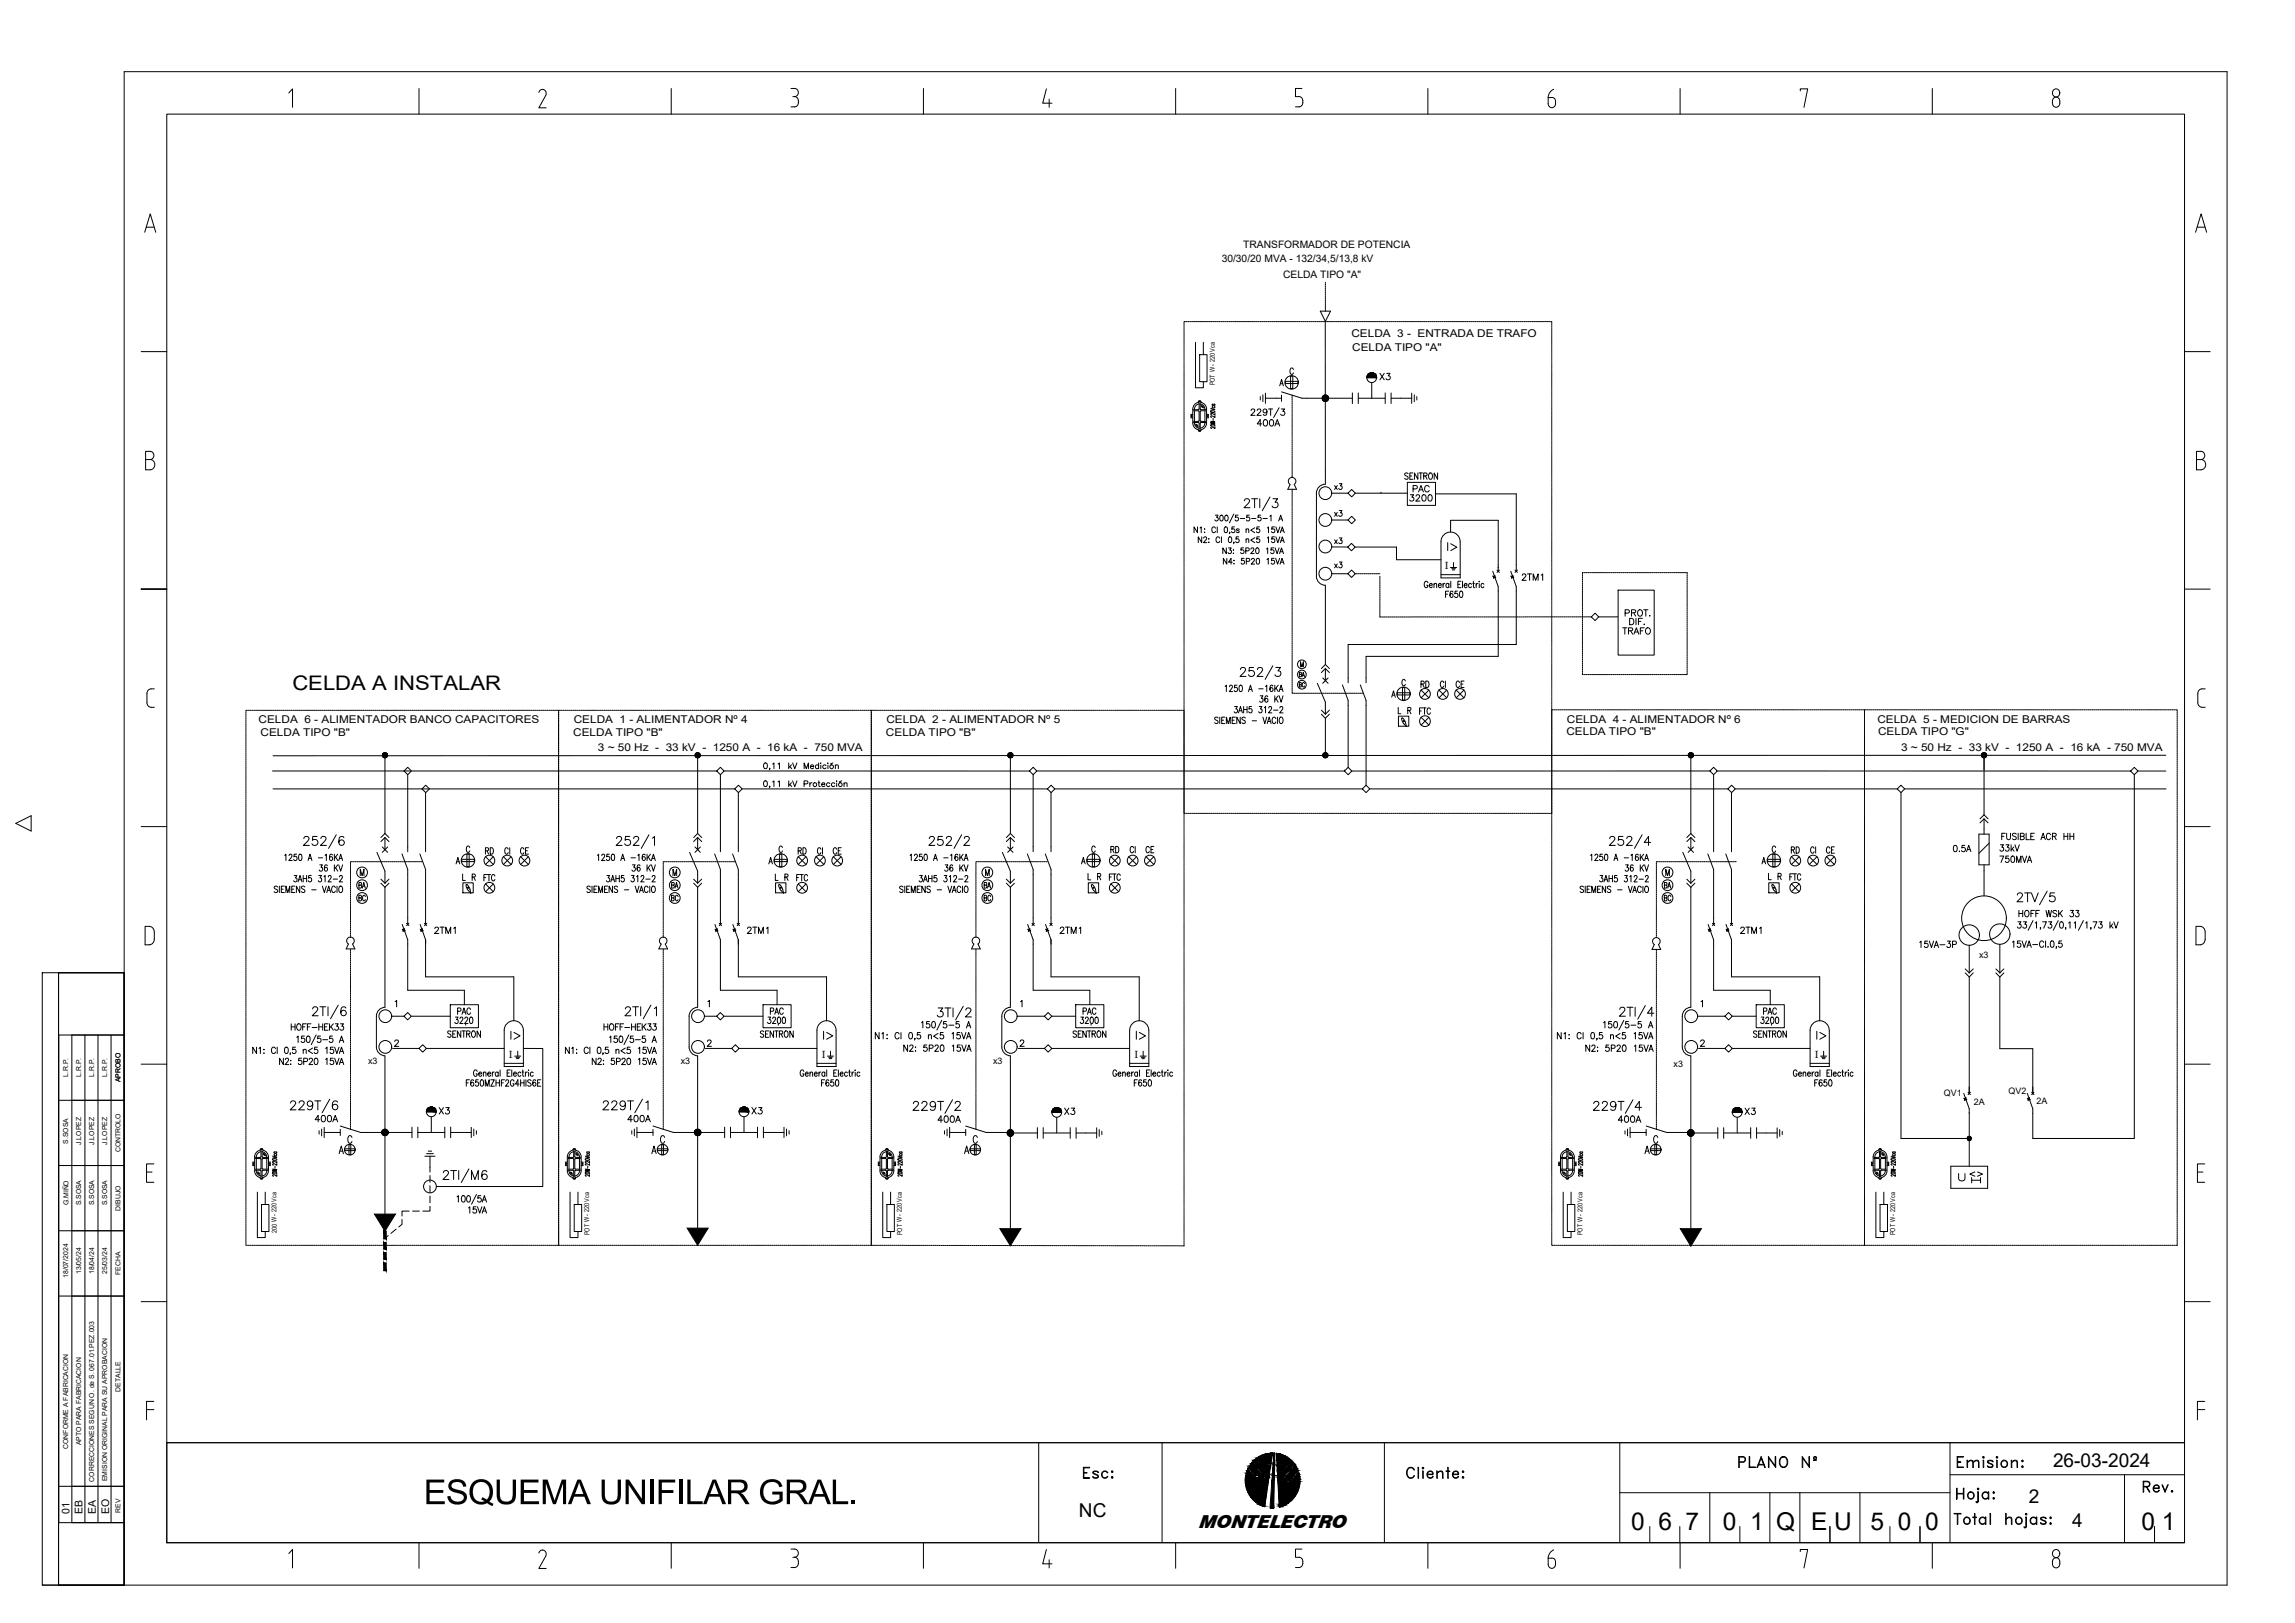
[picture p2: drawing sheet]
<svg xmlns="http://www.w3.org/2000/svg" width="420mm" height="297mm" viewBox="0 0 420 297" stroke-linecap="round" stroke-linejoin="round" font-family="sans-serif">
<defs><g id="words">
<text font-size="6.6" x="282.6" y="20.8">6</text>
<text font-size="6.3" x="77.6" y="275.3">ESQUEMA UNIFILAR GRAL.</text>
<text font-size="5.3" x="317.5" y="269.9">PLANO Nº</text>
<text font-size="4.9" x="197.6" y="271.6">Esc:</text>
<g font-size="4.5">
<text x="298.6" y="280">0 6 7</text>
<text x="315.4" y="280">0 1</text>
<text x="325.2" y="280">Q</text>
<text x="331.6" y="280">E U</text>
<text x="342.4" y="280">5 0 0</text>
<text x="392.1" y="280">0 1</text>
</g>
<g font-size="4.4">
<text x="251.9" y="70.9">X3</text>
<text x="229.3" y="79.4">400A</text>
<text x="257.9" y="91.4">PAC</text>
<text x="264.2" y="102">I&gt;</text>
<text x="87.8" y="157.7">RD</text>
<text x="98.1" y="157.7" transform="rotate(-90 98.1 157.7)">CE</text>
<text x="148.9" y="157.7" transform="rotate(-90 148.9 157.7)">RD</text>
<text x="155.2" y="157.7" transform="rotate(-90 155.2 157.7)">CE</text>
<text x="92.8" y="191.6">I&gt;</text>
<text x="149.9" y="191.6">I&gt;</text>
<text x="207.1" y="191.6">I&gt;</text>
<text x="331.6" y="191.6">I&gt;</text>
<text x="170.7" y="206.7">400A</text>
<text x="194" y="205.3">X3</text>
<text x="295.3" y="206.7">400A</text>
<text x="318.6" y="205.3">X3</text>
</g>
<g font-size="4">
<text x="243.4" y="95.6">x3</text>
<text x="243.4" y="90.7">x3</text>
<text x="243.4" y="100.9">x3</text>
<text x="243.4" y="105.1">x3</text>
<text x="259.3" y="127">RD</text>
<text x="265.6" y="127">CE</text>
<text x="266" y="127" transform="rotate(-90 266 127)">CI</text>
<text x="94.5" y="157.7" transform="rotate(-90 94.5 157.7)">CI</text>
<text x="202.5" y="157.3">RD</text>
<text x="206" y="157.3">CI</text>
<text x="208.8" y="157.3">CE</text>
<text x="327" y="157.3">RD</text>
<text x="330.6" y="157.3">CI</text>
<text x="333.4" y="157.3">CE</text>
<text x="64.9" y="163.7">BA</text>
<text x="64.9" y="166.2">BC</text>
<text x="125.2" y="163.7" transform="rotate(-90 125.2 163.7)">BA</text>
<text x="125.2" y="166.2" transform="rotate(-90 125.2 166.2)">BC</text>
<text x="179.2" y="163.7">BA</text>
<text x="179.2" y="166.2">BC</text>
<text x="303.7" y="163.7">BA</text>
<text x="303.7" y="166.2">BC</text>
<text x="128.4" y="192.6">2</text>
<text x="56.8" y="206.4">400A</text>
<text x="79.4" y="205">X3</text>
<text x="113.9" y="206.4">400A</text>
<text x="136.9" y="205">X3</text>
<text x="359.8" y="216.6">&lt;&gt;</text>
</g>
<text font-size="3.7" x="53.5" y="126.3">CELDA A INSTALAR</text>
<g font-size="3.5">
<text x="237.1" y="123.1">M</text>
<text x="237.1" y="127">BC</text>
<text x="151.7" y="157.7" transform="rotate(-90 151.7 157.7)">CI</text>
<text x="375.9" y="268.4">26-03-2024</text>
<text x="371.4" y="275">2</text>
<text x="197.5" y="277.7">NC</text>
<text x="379.4" y="279.4">4</text>
</g>
<text font-size="3.3" x="219.5" y="279.6">MONTELECTRO</text>
<g font-size="2">
<text x="247.4" y="61.7">CELDA 3 - ENTRADA DE TRAFO</text>
<text x="247.6" y="64.2">CELDA TIPO &quot;A&quot;</text>
<text x="47.3" y="132.4">CELDA 6 - ALIMENTADOR BANCO CAPACITORES</text>
<text x="47.7" y="134.7">CELDA TIPO &quot;B&quot;</text>
<text x="105" y="134.7">CELDA TIPO &quot;B&quot;</text>
<text x="105" y="132.4">CELDA 1 - ALIMENTADOR Nº 4</text>
<text x="109.5" y="137.5">3 ~ 50 Hz - 33 kV - 1250 A - 16 kA - 750 MVA</text>
<text x="162.2" y="134.7">CELDA TIPO &quot;B&quot;</text>
<text x="162.3" y="132.4">CELDA 2 - ALIMENTADOR Nº 5</text>
<text x="286.8" y="134.6">CELDA TIPO &quot;B&quot;</text>
<text x="286.9" y="132.3">CELDA 4 - ALIMENTADOR Nº 6</text>
<text x="343.7" y="132.3">CELDA 5 - MEDICION DE BARRAS</text>
<text x="343.8" y="134.6">CELDA TIPO &quot;G&quot;</text>
<text x="348" y="137.5">3 ~ 50 Hz - 33 kV - 1250 A - 16 kA - 750 MVA</text>
</g>
<g font-size="1.9">
<text x="227.6" y="45.4">TRANSFORMADOR DE POTENCIA</text>
<text x="223.7" y="48">30/30/20 MVA - 132/34,5/13,8 kV</text>
<text x="234.9" y="50.9">CELDA TIPO &quot;A&quot;</text>
<text x="264.6" y="104.2">I</text>
<text x="93.2" y="193.6">I</text>
<text x="150.5" y="193.6">I</text>
<text x="207.7" y="193.6">I</text>
<text x="332.3" y="193.6">I</text>
<text x="12.7" y="277.1" transform="rotate(-90 12.7 277.1)">01</text>
<text x="15.1" y="277.1" transform="rotate(-90 15.1 277.1)">EB</text>
<text x="17.5" y="277.1" transform="rotate(-90 17.5 277.1)">EA</text>
<text x="20" y="277.2" transform="rotate(-90 20 277.2)">EO</text>
</g>
<g font-size="1.6">
<text x="362.3" y="175.4">x3</text>
<text x="67.4" y="194.8">x3</text>
<text x="124.6" y="194.8">x3</text>
<text x="181.8" y="194.8">x3</text>
<text x="306.4" y="195.3">x3</text>
<text x="355.9" y="200.5">QV1</text>
<text x="361.4" y="202.3">2A</text>
<text x="367.7" y="200.3">QV2</text>
<text x="372.8" y="202.1">2A</text>
</g>
<g font-size="1.3">
<text x="12.5" y="197.1" transform="rotate(-90 12.5 197.1)">L.R.P.</text>
<text x="14.9" y="197.1" transform="rotate(-90 14.9 197.1)">L.R.P.</text>
<text x="17.3" y="197.1" transform="rotate(-90 17.3 197.1)">L.R.P.</text>
<text x="19.6" y="197.1" transform="rotate(-90 19.6 197.1)">L.R.P.</text>
<text x="22" y="198.1" transform="rotate(-90 22 198.1)">APROBO</text>
<text x="12.5" y="209.3" transform="rotate(-90 12.5 209.3)">S.SOSA</text>
<text x="14.9" y="209.5" transform="rotate(-90 14.9 209.5)">J.LOPEZ</text>
<text x="17.3" y="209.5" transform="rotate(-90 17.3 209.5)">J.LOPEZ</text>
<text x="19.6" y="209.5" transform="rotate(-90 19.6 209.5)">J.LOPEZ</text>
<text x="22" y="210.9" transform="rotate(-90 22 210.9)">CONTROLO</text>
<text x="12.6" y="220.6" transform="rotate(-90 12.6 220.6)">G.MIÑO</text>
<text x="14.9" y="220.6" transform="rotate(-90 14.9 220.6)">S.SOSA</text>
<text x="17.3" y="220.6" transform="rotate(-90 17.3 220.6)">S.SOSA</text>
<text x="19.6" y="220.6" transform="rotate(-90 19.6 220.6)">S.SOSA</text>
<text x="22" y="221.6" transform="rotate(-90 22 221.6)">DIBUJO</text>
<text x="12.5" y="233.9" transform="rotate(-90 12.5 233.9)">18/07/2024</text>
<text x="14.9" y="233.2" transform="rotate(-90 14.9 233.2)">13/05/24</text>
<text x="17.3" y="233.2" transform="rotate(-90 17.3 233.2)">18/04/24</text>
<text x="19.6" y="233.2" transform="rotate(-90 19.6 233.2)">25/03/24</text>
<text x="22" y="233.3" transform="rotate(-90 22 233.3)">FECHA</text>
<text x="22" y="254.7" transform="rotate(-90 22 254.7)">DETALLE</text>
<text x="12.5" y="265.2" transform="rotate(-90 12.5 265.2)">CONFORME A FABRICACION</text>
<text x="14.9" y="264.5" transform="rotate(-90 14.9 264.5)">APTO PARA FABRICACION</text>
<text x="17.3" y="271.2" transform="rotate(-90 17.3 271.2)">CORRECCIONES SEGUN O. de S. 067.01.PEZ.003</text>
<text x="19.6" y="271.1" transform="rotate(-90 19.6 271.1)">EMISION ORIGINAL PARA SU APROBACION</text>
<text x="22" y="276.9" transform="rotate(-90 22 276.9)">REV</text>
</g>
<g font-size="1.2">
<text x="222.4" y="70.5" transform="rotate(-90 222.4 70.5)">POT W - 220 Vca</text>
<text x="50.7" y="225.7" transform="rotate(-90 50.7 225.7)">200 W - 220 Vca</text>
<text x="107.9" y="226.1" transform="rotate(-90 107.9 226.1)">POT W - 220 Vca</text>
<text x="165.1" y="226.1" transform="rotate(-90 165.1 226.1)">POT W - 220 Vca</text>
<text x="289.7" y="226.1" transform="rotate(-90 289.7 226.1)">POT W - 220 Vca</text>
<text x="347" y="226.1" transform="rotate(-90 347 226.1)">POT W - 220 Vca</text>
</g>
</g></defs>
<!-- layer: 0 -->
<g fill="none" stroke="#000" stroke-width=".18">
<path d="M30.5 20.9h369.4v243.1h-369.4zM241.7 56.9h1.9l-1 1.9zM242.6 58.9v29.7M242.6 51.7v.1M242.6 51.9v.3M242.6 52.3v.3M242.6 52.7v.2M242.6 53.1v.2M242.6 53.4v.3M242.6 53.8v.3M242.6 54.2v.2M242.6 54.6v.2"/>
<path d="M242.6 54.9v.3M242.6 55.3v.3M242.6 55.7v.2M242.6 56.1v.2M242.6 56.4v.3M242.6 56.8v.1M218.4 75.8h-.4v.3h.2l-.2 .1v.3h.4M218.5 75.2h1v1.8l-.1 .1h-.9M218.5 77.3l1 .1v1.1M218.7 77.3a.97 .97 0 0 0 .8 1.1M218.7 75.2v1.9M218.9 62.6v8.4h1.4v-1.1"/>
<path d="M218.9 77.6l.4 .5M218.9 77.8l.2 .2M219 77.7l.3 .2M219.4 78.7l.1 .2 .3-.1M219.5 73.9a.97 .97 0 0 0-.8 1.1M219.5 73.8v1.1l-1 .1M219.6 64.9h1.4v5h-1.4zM219.7 73.8l.1 1.1 1 .1M219.7 73.9a.97 .97 0 0 1 .9 1.1M219.8 73.5l-.3-.1-.1 .2a1.26 1.26 0 0 0-1 1.3v2.5a1.26 1.26 0 0 0 1 1.3M219.9 73.5v.1a1.26 1.26 0 0 1 1 1.3v2.5a1.26 1.26 0 0 1-1 1.3v.1M219.9 74.2l.5 .5"/>
<path d="M219.9 74.4l.3 .2M220.1 74.2l.2 .3M220.3 62.6v2.3M220.6 77.3a.97 .97 0 0 1-.9 1.1M220.6 75.2v1.9M220.8 75.2h-1l-.1 1.8 .2 .1h.9M220.8 77.3l-1 .1-.1 1.1M220.9 75.8h.3v.3h-.2l.2 .1v.3h-.3M233.7 72.9h.9M234.6 71.7l3.8 1.2h9.2M234.6 72.3v1.2M247.6 71.9v2"/>
<path d="M248.7 72.9h4.9M248.7 71.9v2M250.2 69.1h1.8M251.1 70v2.9M253.6 71.9v2M254.7 72.9h3.7M254.7 71.9v2M258.4 72v1.8M258.9 72.3v1.2M259.4 72.6v.6M236 87.6a.69 .69 0 0 1 1.1 0 .69 .69 0 0 1-.2 1.1l.5 .9h-1.6l.4-.9a.69 .69 0 0 1-.2-1.1zM242.6 88.6a1.64 1.64 0 0 0-1.6 1.7v15.2a1.64 1.64 0 0 0 1.6 1.6"/>
<path d="M248.1 90.3h9.6M252.8 90.3h.1M262.8 90.4h14.8v14.1M263.8 99.1v6.7h3.5v-6.7M265.6 97.4v-2.2h8.7v9.3M242.6 107.1v14.5M248.1 100.1h7.6v2.3h8.1M248.1 105h.3M248.6 105h.2M248.9 105h.3M249.3 105h.3M249.7 105h.2"/>
<path d="M250.1 105h.2M250.4 105h.3M250.8 105h.3M251.2 105h.2M251.6 105h.2M251.9 105h.3M252.3 105h.3M252.6 112.6v.3h.2M252.6 105.5v.3M252.6 105.9v.2M252.6 106.3v.2M252.6 106.6v.3"/>
<path d="M252.6 107v.3M252.6 107.4v.2M252.6 107.8v.2M252.6 108.1v.3M252.6 108.5v.3M252.6 108.9v.2M252.6 109.3v.2M252.6 109.6v.3M252.6 110v.3M252.6 110.4v.2M252.6 110.8v.2M252.6 111.1v.3"/>
<path d="M252.6 111.5v.3M252.6 111.9v.2M252.6 112.3v.2M252.9 112.9h.3M253.3 112.9h.2M253.7 112.9h.2M254 112.9h.3M254.4 112.9h.3M254.8 112.9h.2M255.2 112.9h.2M255.5 112.9h.3M255.9 112.9h.3"/>
<path d="M256.3 112.9h.2M256.7 112.9h.2M257 112.9h.3M257.4 112.9h.3M257.8 112.9h.2M258.4 112.9h-.2M258.5 112.9h.3M258.9 112.9h.3M259.3 112.9h.2M259.7 112.9h.2M260 112.9h.3M260.4 112.9h.3"/>
<path d="M260.8 112.9h.2M261.2 112.9h.2M261.5 112.9h.3M261.9 112.9h.3M262.3 112.9h.2M262.7 112.9h.2M263 112.9h.3M263.4 112.9h.3M263.8 112.9h.2M263.8 105.2h3.5M264.2 112.9h.2M264.5 112.9h.3"/>
<path d="M264.9 112.9h.3M265.3 112.9h.2M265.5 103.9h1.2M265.7 112.9h.2M265.8 104.1h.6M265.9 104.3h.4M266 112.9h.3M266.1 103v.9M266.4 112.9h.3M266.8 112.9h.2M267.2 112.9h.2M267.5 112.9h.3"/>
<path d="M267.9 112.9h.3M268.3 112.9h.2M268.7 112.9h.2M269 112.9h.3M269.4 112.9h.3M269.8 112.9h.2M270.2 112.9h.2M270.5 112.9h.3M270.9 112.9h.3M271.3 112.9h.2M271.7 112.9h.2M272 112.9h.3"/>
<path d="M272.4 112.9h.3M272.8 112.9h.2M273.2 112.9h.2M273.3 104.5l1 2.9v12.7h-24.2v3.9M273.5 112.9h.3M273.9 112.9h.3M274.1 104.3l.4 .5M274.3 103.9h.1M274.3 112.9h.2M274.5 104.3l-.4 .5M274.7 112.9h.2M275 112.9h.3"/>
<path d="M275.4 112.9h.3M275.8 112.9h.2M276.2 112.9h.2M276.5 112.9h.3M276.6 104.5l1 2.9v10.6h-30.8v6M276.9 112.9h.3M277.3 112.9h.2M277.4 104.3l.4 .5M277.7 112.9h.2M277.8 104.3l-.4 .5M278 112.9h.3M278.4 112.9h.3"/>
<path d="M278.8 112.9h.2M279.2 112.9h.2M279.5 112.9h.3M279.9 112.9h.3M280.3 112.9h.2M280.7 112.9h.2M281 112.9h.3M281.4 112.9h.3M281.8 112.9h.2M282.2 112.9h.2M282.5 112.9h.3M282.9 112.9h.3"/>
<path d="M283.3 112.9h.2M283.7 112.9h.2M284 112.9h.3M284.4 112.9h.3M284.8 112.9h.2M285.2 112.9h.2M285.5 112.9h.3M285.9 112.9h.3M286.3 112.9h.2M286.7 112.9h.2M287 112.9h.3M287.4 112.9h.3"/>
<path d="M287.8 112.9h.2M288.2 112.9h.2M288.5 112.9h.3M288.9 112.9h.3M289.3 112.9h.2M289.7 112.9h.2M290 112.9h.3M290.4 112.9h.3M290.8 112.9h.2M291.2 112.9h.1M291.3 112.9l.7-.7 .7 .7-.7 .7zM292.7 112.9h3.5"/>
<path d="M296.2 108h6.6v11.9h-6.6zM127.7 138.2v14.3M185 138.2v14.3M242.6 131.5v6.7M246.8 129.1v11.3M250.1 129.1v14.6M309.6 138.2v14.4M363.2 138.2v10.9M396.5 138.2l-346.5 .1M49.9 141.1h81.3M50 144.4h84.5M74 141.1l.6-.7 .7 .7-.7 .7z"/>
<path d="M74.6 141.8v13.2M77.9 145v10M77.9 143.7l.7 .7-.7 .7-.6-.7zM131.2 141.1l.7-.7 .7 .7-.7 .7zM131.9 141.8v13.2M132.6 141.1h55.9M134.5 144.4l.7-.7 .7 .7-.7 .7zM135.2 145v10M135.9 144.4h55.9M188.5 141.1l.6-.7 .7 .7-.7 .7zM189.1 141.8v13.2M189.8 141.1h56.3"/>
<path d="M192.4 145v10M192.4 143.7l.7 .7-.7 .7-.6-.7zM193.1 144.4h56.3M246.1 141.1h.1M246.1 141.1l.7-.7 .7 .7-.7 .7zM249.4 144.4l.7-.7 .7 .7-.7 .7zM250.8 144.4h65.5M313 141.1l.7-.7 .7 .7-.7 .7zM313 141.1h-65.5M313.7 141.8v13.2M314.3 141.1h75.8M316.3 144.4l.7-.7 .7 .7-.7 .7z"/>
<path d="M317 145v10M317.7 144.4h29.6M348 143.7l.7 .7-.7 .7-.7-.7zM348 145.1v63.3h12.5M348.7 144.4h47.9M363.2 149.9v1.8M363.2 159.3v4.7M390.1 141.1l.6-.7 .7 .7-.7 .7zM390.7 141.8v66.6h-18.5v-5.5l-1.1-2.8M391.4 141.1h5.1M63.6 171.7a.69 .69 0 0 1 1.1 0 .69 .69 0 0 1-.2 1.1l.5 .9h-1.6l.4-.9a.69 .69 0 0 1-.2-1.1zM73.6 169.2l1 2.8v9.2h10.4v2.7"/>
<path d="M74.4 169l.5 .4M74.6 160v9.2M74.9 169l-.5 .4M76.9 169.2l1 2.8v6.8h16.2v8M77.7 169l.4 .4M77.9 160v9.2M78.1 169l-.4 .4M120.9 171.7a.69 .69 0 0 1 1 0 .69 .69 0 0 1-.1 1.1l.4 .9h-1.6l.4-.9a.69 .69 0 0 1-.1-1.1zM127.7 162.4v22M130.9 169.2l1 2.8v9.2h10.4v2.7M131.7 169l.4 .4M131.9 160v9.2"/>
<path d="M132.1 169l-.4 .4M134.2 169.2l1 2.8v6.8h16.1v8M135 169l.4 .4M135.2 160v9.2M135.4 169l-.4 .4M178.1 171.7a.69 .69 0 0 1 1.1 0 .69 .69 0 0 1-.2 1.1l.5 .9h-1.6l.4-.9a.69 .69 0 0 1-.2-1.1zM185 162.4v22M188.1 169.2l1 2.8v9.2h10.4v2.7M188.9 169l.5 .4M189.1 160v9.2M189.4 169l-.5 .4M191.4 169.2l1 2.8v6.8h16.2v8"/>
<path d="M192.2 169l.4 .4M192.4 160v9.2M192.6 169l-.4 .4M302.7 171.8a.69 .69 0 0 1 1.1 0 .69 .69 0 0 1-.2 1.1l.4 .9h-1.6l.5-.9a.69 .69 0 0 1-.2-1.1zM309.6 162.4l-.1 21.9a1.63 1.63 0 0 0-1.5 1.7v5.6a1.63 1.63 0 0 0 1.5 1.6l.1 31.7M312.7 169.2l1 2.8v9.2h10.4v2.7M313.5 169l.4 .4M313.7 160v9.2M313.9 169l-.4 .4M316 169.2l1 2.8v6.8h16.1v8M316.8 169l.4 .4M317 160v9.2"/>
<path d="M317.2 169l-.4 .4M360.5 173v5.1M360.5 178.8v21.3M366.1 172.8v5.3M366.1 178.8v13.1h6.1v8.3M22.7 189.4h-11.9v89.3h11.9M71.7 186h2.3M71.9 191.9h4.8M74 186l.6-.7 .7 .7-.7 .7zM75.4 186h7M76.7 191.9l.7-.7 .7 .7-.7 .7zM78.1 191.9h14.2"/>
<path d="M82.4 183.9h5.2v4.2h-5.2zM85.2 187.6h.1M92.3 188.6v6.6h3.5v-6.6M92.3 194.6h3.5M94.2 193.3h1.1M94.4 193.5h.7M94.6 193.7h.4M94.8 192.4v.9M95.8 191.9h3.6v25.3h-19.5M126.2 191.6a1.63 1.63 0 0 0 1.5 1.6M126.2 186v5.6M127.7 184.3a1.63 1.63 0 0 0-1.5 1.7"/>
<path d="M127.7 193.2v31.6M129 186h2.2M129.1 191.9h4.9M131.2 186l.7-.7 .7 .7-.7 .7zM132.6 186h7.1M134 191.9l.6-.7 .7 .7-.7 .7zM135.3 191.9h14.3M139.7 183.9h5.1v4.2h-5.1zM142.5 187.6h.1M149.6 188.6v6.6h3.5v-6.6M149.6 194.6h3.5M151.5 193.3h1.1"/>
<path d="M151.7 193.5h.7M151.8 193.7h.5M152 192.4v.9M185 184.3a1.63 1.63 0 0 0-1.6 1.7v5.6a1.63 1.63 0 0 0 1.6 1.6M185 193.2v31.7M186.2 186h5M186.4 191.9h4.8M191.2 191.9l.7-.7 .7 .7-.7 .7zM191.2 186l.7-.7 .7 .7-.7 .7zM192.6 191.9h14.2M192.6 186h4.3M196.9 183.9h5.2v4.2h-5.2z"/>
<path d="M199.7 187.6h.1M206.8 188.6v6.6h3.5v-6.6M206.8 194.6h3.5M208.7 193.3h1.1M208.9 193.5h.7M209.1 193.7h.4M209.3 192.4v.9M310.8 186h5M311 191.9h4.7M315.8 191.9l.7-.7 .6 .7-.6 .7zM315.8 186l.7-.7 .6 .7-.6 .7zM317.1 191.9h14.3"/>
<path d="M317.1 186h4.4M321.5 183.9h5.2v4.2h-5.2zM324.3 187.6h.1M331.4 188.6v6.6h3.5v-6.6M331.4 194.6h3.5M333.3 193.3h1.1M333.5 193.5h.7M333.6 193.7h.5M333.9 192.4v.9M360.3 199.9l.4 .4M360.7 199.9l-.4 .4M371.9 199.9l.5 .4"/>
<path d="M372.4 199.9l-.5 .4M10.8 213.3h11.9M10.8 201.4h11.9M46.6 211.7a1.26 1.26 0 0 1 1-1.2l.1-.2 .3-.1 .1 .3a1.24 1.24 0 0 1 1 1.2v2.6a1.29 1.29 0 0 1-1 1.2v.2l-.3 .1-.1-.3a1.26 1.26 0 0 1-1.1-1.2M46.6 212.7h-.3v.2l.2 .1-.2 .1v.2h.3M46.6 211.7v2.6M46.7 212l1 .1 .1 1.8-.1 .1h-1M46.7 214.2h1l.1 1.2M46.9 214.2a.94 .94 0 0 0 .9 1M46.9 212v2M47.1 214.5l.5 .4M47.2 214.7l.2 .2"/>
<path d="M47.3 214.5l.2 .2M47.8 210.8a.95 .95 0 0 0-.9 1M47.8 211.7l-.1 .1h-1M47.8 210.6v1.1M48 210.8a.98 .98 0 0 1 .8 1M48 211.7l.1 .1h.9M48 210.6v1.1M48.2 211.1l.4 .4M48.2 211.3l.2 .2M48.3 211.1l.3 .2M48.8 214.2a1 1 0 0 1-.8 1M48.8 212v2"/>
<path d="M49 212h-.9l-.1 .2v1.7l1 .1M49 214.2h-1v1.2M49.1 212.7h.4v.2l-.2 .1 .2 .1v.2h-.4M58.9 206.6v1.3M59.4 206.3v1.9M70.5 207.3h4.9M75.4 206.3v1.9M76.5 207.3h4.9M76.5 206.3v1.9M77.8 211.6h1.9M78.1 211.1h1.2M78.4 210.7h.6"/>
<path d="M78.7 211.6v2M79 204.4v2.9M81.4 206.3v1.9M82.5 207.3h3.8M82.5 206.3v1.9M86.3 206.3v1.9M86.7 206.6v1.3M87.2 206.9v.7M103.9 212.7h-.4v.2l.2 .1-.2 .1v.2h.4M104 212l1 .1v1.8l-.1 .1h-.9M104 214.2h1v1.2M104.2 214.2a.97 .97 0 0 0 .8 1"/>
<path d="M104.2 212v2M104.3 210.8l.6-.3 .1-.3 .3 .1 .1 .2a1.26 1.26 0 0 1 1 1.2v2.6a1.27 1.27 0 0 1-1 1.2l-.2 .3-.3-.1v-.2a1.26 1.26 0 0 1-1-1.2v-2.6v-.3zM104.4 218.2v8.3h1.4v-1.1M104.4 214.5l.4 .4M104.4 214.7l.2 .2M104.6 214.5l.2 .2M105 211.7l-.1 .1h-.9M105 210.8a.96 .96 0 0 0-.8 1M105 210.6v1.1M105.2 211.7l.2 .1h.9M105.2 210.6v1.1M105.2 210.8a.96 .96 0 0 1 .9 1"/>
<path d="M105.4 211.1l.5 .4M105.4 211.3l.3 .2M105.6 211.1l.2 .2M105.8 218.2v2.2M106.1 214.2a.97 .97 0 0 1-.9 1M106.1 212v2M106.3 212h-.9l-.2 .2 .1 1.7 1 .1M106.3 214.2h-1l-.1 1.2M106.4 212.7h.3v.2l-.2 .1 .2 .1v.2h-.3M116.1 206.6v1.3M116.6 206.3v1.9M119.5 206.1l3.8 1.2h9.4"/>
<path d="M119.5 206.7v1.1M132.7 206.3v1.9M133.7 207.3h5M133.7 206.3v1.9M135.3 203.5h1.8M136.2 204.4v2.9M138.7 206.3v1.9M139.8 207.3h3.7M139.8 206.3v1.9M143.5 206.3v1.9M144 206.6v1.3M144.5 206.9v.7"/>
<path d="M161.1 212.7h-.3v.2l.2 .1-.2 .1v.2h.3M161.2 212h.9l.2 .2M161.2 214.2h.9l.2 .1M161.4 214.2a.94 .94 0 0 0 .9 1M161.4 212v2M161.6 218.2v8.3h1.4v-1.1M161.6 214.5l.5 .4M161.6 214.7l.3 .2M161.8 214.5l.2 .2M162.3 210.8a.95 .95 0 0 0-.9 1M162.3 211.7l-.2 .1h-.9M162.3 213.8l-.2 .2h-.9"/>
<path d="M162.3 210.2l-.2 .3a1.26 1.26 0 0 0-1 1.2v2.6a1.24 1.24 0 0 0 1 1.2l.2 .3M162.3 210.2l.3 .2M162.3 210.6v1.1M162.3 212.2v1.7M162.3 214.3v1.1M162.5 210.8a.96 .96 0 0 1 .8 .9M162.5 210.6v1.1M162.5 211.7l.1 .1h.9M162.6 215.7l-.3 .1M162.6 210.4v.1a1.28 1.28 0 0 1 1 1.2v2.6a1.26 1.26 0 0 1-1 1.2v.2M162.6 211.1l.5 .4M162.7 211.3l.2 .2"/>
<path d="M162.8 211.1l.2 .2M163 218.2v2.2M163.3 214.3a.96 .96 0 0 1-.8 .9M163.3 211.7v.1M163.3 212v2M163.3 214.2v.1M163.5 212l-1 .1v1.8l.1 .1h.9M163.5 214.2h-1v1.2M163.6 212.7h.4v.2h-.2M163.8 212.9v.2M163.8 213.1h.2v.2h-.4M176.8 206.1l3.7 1.2h4.5"/>
<path d="M185 207.4h4.9M189.9 206.4v1.9M191 207.4h4.9M191 206.4v1.9M193.5 204.5v2.9M195.9 206.4v1.9M197 207.4h3.8M197 206.4v1.9M200.8 206.4v1.9M201.2 206.7v1.3M201.7 207v.7M285.7 212.7h-.3v.2l.2 .1-.2 .1v.2h.3"/>
<path d="M285.8 212h.9M285.8 211.8h.9M285.8 214.2h.9M285.8 214h.9M286 214.3a.96 .96 0 0 0 .8 .9M286 211.7v.1M286 212v2M286 214.2v.1M286.2 218.2v8.3h1.4v-1.1M286.2 214.5l.4 .4M286.2 214.7l.3 .2M286.4 214.5l.2 .2"/>
<path d="M286.7 210.5a1.26 1.26 0 0 0-1 1.2v2.6a1.24 1.24 0 0 0 1 1.2M286.7 212l.1 .2 .1 1.7-.2 .1M286.7 214.2l.1 .1 .1 1.1M286.7 215.5l.1 .3 .4-.1M286.8 210.8a.96 .96 0 0 0-.8 .9M286.8 211.7l-.1 .1M286.9 210.6v1.1M287 210.8a.98 .98 0 0 1 .9 1M287.1 211.7l.1 .1M287.1 210.6v1.1M287.2 210.4l-.4-.2-.1 .3M287.2 210.5a1.28 1.28 0 0 1 1 1.2v2.6a1.26 1.26 0 0 1-1 1.2"/>
<path d="M287.2 212l-.1 .2v1.7l.1 .1M287.2 214.2l-.1 .1v1.1M287.2 212h.9M287.2 211.8h.9M287.2 214.2h.9M287.2 214h.9M287.2 210.4v.1M287.2 215.5v.2M287.2 211.1l.5 .4M287.3 211.3l.2 .2M287.4 211.1l.2 .2M287.6 218.2v2.2"/>
<path d="M287.9 214.2a1 1 0 0 1-.9 1M287.9 212v2M288.2 212.7h.3v.2l-.2 .1 .2 .1v.2h-.3M301.4 206.1l3.7 1.2h4.5M309.6 207.4h4.9M314.5 206.4v1.9M315.6 207.4h4.9M315.6 206.4v1.9M318 204.5v2.9M320.5 206.4v1.9M321.6 207.4h3.8M321.6 206.4v1.9"/>
<path d="M325.4 206.4v1.9M325.8 206.7v1.3M326.3 207v.7M342.7 212.9v.2M342.7 213.1h-.1v.2h.3M342.9 212.7h-.3v.2h.1M343.1 212l.9 .1 .1 1.8-.1 .1h-.9M343.1 214.2h.9l.1 1.2M343.2 214.2a.97 .97 0 0 0 .9 1M343.2 212v2M343.4 218.2v8.3h1.5v-1.1M343.4 214.5l.5 .4"/>
<path d="M343.5 214.7l.2 .2M343.6 214.5l.2 .2M344 210.5a1.26 1.26 0 0 0-1.1 1.2v2.6a1.26 1.26 0 0 0 1.1 1.2M344 215.5l.1 .3 .3-.1M344.1 211.7l-.1 .1h-.9M344.1 210.8a.96 .96 0 0 0-.9 1M344.1 210.6v1.1M344.3 210.6v1.1M344.3 211.7l.1 .1h.9M344.3 210.8a.98 .98 0 0 1 .9 1M344.4 210.4l-.3-.2-.1 .3M344.4 210.5a1.26 1.26 0 0 1 1.1 1.2v2.6a1.26 1.26 0 0 1-1.1 1.2"/>
<path d="M344.4 210.4v.1M344.4 215.5v.2M344.5 211.1l.4 .4M344.5 211.3l.2 .2M344.6 211.1l.3 .2M344.9 218.2v2.2M345.2 214.2a1 1 0 0 1-.9 1M345.2 212v2M345.3 212l-1 .1v1.8l.1 .1h.9M345.3 214.2h-1v1.2M345.5 212.7h.3v.2l-.2 .1 .2 .1v.2h-.3M359.5 200.1l1 2.8v10.5"/>
<path d="M10.8 237.2h11.9M10.8 225.3h11.9M105.1 220.4h1.4v5h-1.4zM162.4 220.4h1.3v5h-1.3zM286.9 220.4h1.4v5h-1.4zM344.2 220.4h1.4v5h-1.4zM10.8 272h11.9M30.5 264v18.3h369.4M7.7 290.1h400v-277h-385v277"/>
<circle cx="219.6" cy="78.8" r=".08"/>
<circle cx="219.6" cy="73.5" r=".08"/>
<circle cx="251.1" cy="69.1" r=".89"/>
<circle cx="47.9" cy="215.7" r=".08"/>
<circle cx="47.9" cy="210.4" r=".08"/>
<circle cx="105.1" cy="210.4" r=".08"/>
<circle cx="105.1" cy="215.7" r=".08"/>
<circle cx="136.2" cy="203.5" r=".89"/>
<circle cx="162.4" cy="210.4" r=".08"/>
<circle cx="162.4" cy="215.7" r=".08"/>
<circle cx="287" cy="215.7" r=".08"/>
<circle cx="287" cy="210.4" r=".08"/>
<circle cx="344.2" cy="215.7" r=".08"/>
<circle cx="344.2" cy="210.4" r=".08"/>
</g>
<g fill="#000" stroke="#000" stroke-width=".18">
<path d="M273.4 105.5l.2-.1v.2zM273.4 105.5l.2 .1-.1 .2zM276.7 105.5l.2-.1v.2zM276.7 105.5l.2 .1-.1 .2zM73.7 170.1l.3-.1-.1 .2zM73.7 170.1l.2 .1-.1 .2zM77 170.1l.3-.1-.1 .2zM77 170.1l.2 .1-.1 .2zM131 170.1l.3-.1-.1 .2zM131 170.1l.2 .1-.1 .2zM134.3 170.1l.2-.1v.2zM134.3 170.1l.2 .1-.1 .2z"/>
<path d="M188.2 170.1l.3-.1-.1 .2zM188.2 170.1l.2 .1-.1 .2zM191.5 170.1l.3-.1-.1 .2zM191.5 170.1l.2 .1-.1 .2zM312.8 170.1l.3-.1-.1 .2zM312.8 170.1l.2 .1-.1 .2zM316.1 170.1l.3-.1-.1 .2zM316.1 170.1l.2 .1-.1 .2zM359.6 201.1l.3-.1-.1 .2zM359.6 201.1l.2 .1-.1 .1zM371.2 201.1l.3-.1-.1 .2zM371.2 201.1l.2 .1-.1 .1z"/>
<path d="M125.8 224.8h3.8l-1.9 3.1zM183 224.9h3.9l-1.9 3.1zM307.6 224.9h3.9l-1.9 3.2z"/>
<path d="M242.1 72.9v.1l.5-.1zM242.1 73l.5-.1-.5 .3zM242.1 73.2l.1 .1 .4-.4z"/>
<path d="M242.2 72.5l-.1 .1 .5 .3zM242.1 72.6l.5 .3-.5-.2zM242.1 72.7v.2h.5z"/>
<path d="M242.2 73.3l.2 .1 .2-.5zM242.6 72.9l-.1 .5h-.1zM242.6 72.9l-.1 .5 .1 .1z"/>
<path d="M242.5 72.3l.1 .6v-.6zM242.4 72.4l.1-.1 .1 .6zM242.2 72.5l.4 .4-.2-.5z"/>
<path d="M242.6 72.9v.6l.2-.1zM242.6 72.9l.3 .5h-.1zM242.6 72.9l.3 .5 .2-.1z"/>
<path d="M242.9 72.4l-.3 .5 .5-.4zM242.8 72.3l.1 .1-.3 .5zM242.6 72.3v.6l.2-.6z"/>
<path d="M242.6 72.9l.5 .4 .1-.1zM242.6 72.9l.6 .1v.2zM242.6 72.9l.6 .1v-.1z"/>
<path d="M242.6 72.9h.6v-.2zM242.6 72.9l.6-.3v.1zM242.6 72.9l.6-.3-.1-.1z"/>
<path d="M250.4 68.7l1.6 .1-.1-.1zM250.4 68.7l1.6 .1h-1.7z"/>
<path d="M250.3 68.8l1.7 .2v-.2zM250.3 68.8l1.7 .2h-1.7z"/>
<path d="M250.3 69l1.7 .1v-.1zM250.3 69l1.7 .1h-1.8z"/>
<path d="M273.6 105.6l-.1 .2 .2-.1zM273.6 105.4l.1 .3-.1-.1z"/>
<path d="M276.9 105.6l-.1 .2 .2-.1zM276.9 105.4l.1 .3-.1-.1z"/>
<path d="M70 138.1v.1h.5zM70 138.2h.5l-.5 .2zM70 138.4l.1 .1 .4-.3z"/>
<path d="M70.1 138.5l.1 .1 .3-.4zM70.5 138.2l-.2 .5-.1-.1zM70.5 138.2l-.2 .5h.2z"/>
<path d="M70.2 137.8l.3 .4-.2-.4zM70.1 138l.1-.2 .3 .4zM70.1 138l-.1 .1 .5 .1z"/>
<path d="M70.5 138.2v.5h.1zM70.5 138.2l.2 .4-.1 .1zM70.5 138.2l.2 .4 .2-.1z"/>
<path d="M70.6 137.8l-.1 .4 .2-.4zM70.5 137.8h.1l-.1 .4zM70.3 137.8l.2 .4v-.4z"/>
<path d="M70.5 138.2l.4 .3v-.1zM70.5 138.2h.4v.2z"/>
<path d="M70.5 138.2h.4v-.1zM70.5 138.2l.4-.2v.1zM70.7 137.8l-.2 .4 .4-.2z"/>
<path d="M127.3 138.1v.1h.4zM127.3 138.2h.4l-.4 .2zM127.3 138.4v.1l.4-.3z"/>
<path d="M127.3 138.5l.1 .1 .3-.4zM127.7 138.2l-.1 .5-.2-.1zM127.7 138.2l-.1 .5h.1z"/>
<path d="M127.4 137.8l.3 .4-.1-.4zM127.4 137.8l.3 .4-.4-.2zM127.3 138v.1l.4 .1z"/>
<path d="M127.7 138.2v.5h.2zM127.7 138.2l.3 .4-.1 .1zM127.7 138.2l.3 .4 .1-.1z"/>
<path d="M127.9 137.8l-.2 .4 .3-.4zM127.7 137.8h.2l-.2 .4zM127.6 137.8l.1 .4v-.4z"/>
<path d="M127.7 138.2l.4 .3 .1-.1zM127.7 138.2h.5v.2z"/>
<path d="M127.7 138.2h.5v-.1zM127.7 138.2l.4-.2 .1 .1zM128 137.8l-.3 .4 .4-.2z"/>
<path d="M184.5 138.1v.1h.5zM184.5 138.2h.5l-.5 .2zM184.5 138.4l.1 .1 .4-.3z"/>
<path d="M184.6 138.5l.1 .1 .3-.4zM185 138.2l-.2 .5-.1-.1zM185 138.2l-.2 .5h.2z"/>
<path d="M184.7 137.8l.3 .4-.2-.4zM184.7 137.8l.3 .4-.4-.2zM184.6 138l-.1 .1 .5 .1z"/>
<path d="M185 138.2v.5h.1zM185 138.2l.3 .4-.2 .1zM185 138.2l.3 .4 .1-.1z"/>
<path d="M185.1 137.8l-.1 .4 .3-.4zM185 137.8h.1l-.1 .4zM184.8 137.8l.2 .4v-.4z"/>
<path d="M185 138.2l.4 .3v-.1zM185 138.2h.4v.2z"/>
<path d="M185 138.2h.4v-.1zM185 138.2l.4-.2v.1zM185.3 137.8l-.3 .4 .4-.2z"/>
<path d="M242.2 138.1v.1h.4zM242.2 138.2h.4l-.4 .2zM242.2 138.4l.1 .1 .3-.3z"/>
<path d="M242.3 138.5l.1 .1 .2-.4zM242.6 138.2l-.1 .5-.1-.1zM242.6 138.2l-.1 .5h.1z"/>
<path d="M242.4 137.8l.2 .4-.1-.4zM242.4 137.8l.2 .4-.3-.2zM242.3 138l-.1 .1 .4 .1z"/>
<path d="M242.6 138.2v.5h.2zM242.6 138.2l.3 .4-.1 .1zM242.6 138.2l.3 .4 .1-.1z"/>
<path d="M242.8 137.8l-.2 .4 .3-.4zM242.6 137.8h.2l-.2 .4zM242.5 137.8l.1 .4v-.4z"/>
<path d="M242.6 138.2l.4 .3 .1-.1zM242.6 138.2h.5v.2z"/>
<path d="M242.6 138.2h.5v-.1zM242.6 138.2l.4-.2 .1 .1zM242.9 137.8l-.3 .4 .4-.2z"/>
<path d="M309.1 138.1v.1h.5zM309.1 138.2h.5l-.5 .2zM309.1 138.4l.1 .1 .4-.3z"/>
<path d="M309.2 138.5l.1 .1 .3-.4zM309.6 138.2l-.2 .5-.1-.1zM309.6 138.2l-.2 .5h.2z"/>
<path d="M309.3 137.8l.3 .4-.2-.4zM309.3 137.8l.3 .4-.4-.2zM309.2 138l-.1 .1 .5 .1z"/>
<path d="M309.6 138.2v.5h.1zM309.6 138.2l.2 .4-.1 .1zM309.6 138.2l.2 .4 .1-.1z"/>
<path d="M309.7 137.8l-.1 .4 .2-.4zM309.6 137.8h.1l-.1 .4zM309.4 137.8l.2 .4v-.4z"/>
<path d="M309.6 138.2l.3 .3 .1-.1zM309.6 138.2h.4v.2z"/>
<path d="M309.6 138.2h.4v-.1zM309.6 138.2l.3-.2 .1 .1zM309.8 137.8l-.2 .4 .3-.2z"/>
<path d="M362.8 138.1v.1h.4zM362.8 138.2h.4l-.4 .2zM362.8 138.4v.1l.4-.3z"/>
<path d="M362.8 138.5l.2 .1 .2-.4zM363.2 138.2l-.1 .5-.1-.1zM363.2 138.2l-.1 .5h.1z"/>
<path d="M363 137.8l.2 .4-.1-.4zM363 137.8l.2 .4-.4-.2zM362.8 138v.1l.4 .1z"/>
<path d="M363.2 138.2v.5h.2zM363.2 138.2l.3 .4-.1 .1zM363.2 138.2l.3 .4 .1-.1z"/>
<path d="M363.4 137.8l-.2 .4 .3-.4zM363.2 137.8h.2l-.2 .4zM363.1 137.8l.1 .4v-.4z"/>
<path d="M363.2 138.2l.4 .3 .1-.1zM363.2 138.2h.5v.2z"/>
<path d="M363.2 138.2h.5v-.1zM363.2 138.2l.4-.2 .1 .1zM363.5 137.8l-.3 .4 .4-.2z"/>
<path d="M73.9 170.2l-.1 .2 .3-.1zM74 170l.1 .3-.2-.1z"/>
<path d="M77.2 170.2l-.1 .2 .3-.1zM77.3 170l.1 .3-.2-.1z"/>
<path d="M131.2 170.2l-.1 .2 .2-.1zM131.3 170v.3l-.1-.1z"/>
<path d="M134.5 170.2l-.1 .2 .2-.1zM134.5 170l.1 .3-.1-.1z"/>
<path d="M188.4 170.2l-.1 .2 .3-.1zM188.5 170l.1 .3-.2-.1z"/>
<path d="M191.7 170.2l-.1 .2 .3-.1zM191.8 170l.1 .3-.2-.1z"/>
<path d="M313 170.2l-.1 .2 .3-.1zM313.1 170l.1 .3-.2-.1z"/>
<path d="M316.3 170.2l-.1 .2 .2-.1zM316.4 170v.3l-.1-.1z"/>
<path d="M69.9 207.3v.1l.6-.1zM69.9 207.4l.6-.1-.5 .2zM70 207.5l.1 .2 .4-.4z"/>
<path d="M70.1 206.8l-.1 .2 .5 .3zM70 207l.5 .3-.6-.2zM69.9 207.1v.2h.6z"/>
<path d="M70.5 207.3l-.4 .4 .1 .1zM70.5 207.3l-.2 .5h-.1zM70.5 207.3l-.2 .5h.2z"/>
<path d="M70.3 206.7l.2 .6v-.6zM70.2 206.8l.1-.1 .2 .6zM70.1 206.8l.4 .5-.3-.5z"/>
<path d="M70.5 207.3v.5h.1zM70.5 207.3l.3 .5h-.2zM70.5 207.3l.3 .5 .1-.1z"/>
<path d="M70.8 206.8l-.3 .5 .4-.5zM70.6 206.7l.2 .1-.3 .5zM70.5 206.7v.6l.1-.6z"/>
<path d="M70.5 207.3l.4 .4 .1-.2zM70.5 207.3l.5 .1v.1zM70.5 207.3l.5 .1 .1-.1z"/>
<path d="M70.5 207.3h.6l-.1-.2zM70.5 207.3l.5-.3v.1zM70.5 207.3l.5-.3-.1-.2z"/>
<path d="M127.1 207.3l.1 .1 .5-.1zM127.2 207.4l.5-.1-.5 .2zM127.2 207.5l.1 .2 .4-.4z"/>
<path d="M127.3 206.8l-.1 .2 .5 .3zM127.2 207l.5 .3-.5-.2zM127.2 207.1l-.1 .2h.6z"/>
<path d="M127.3 207.7l.1 .1 .3-.5zM127.7 207.3l-.1 .5h-.2zM127.7 207.3l-.1 .5h.1z"/>
<path d="M127.6 206.7l.1 .6v-.6zM127.4 206.8l.2-.1 .1 .6zM127.3 206.8l.4 .5-.3-.5z"/>
<path d="M127.7 207.3v.5h.2zM127.7 207.3l.3 .5h-.1zM127.7 207.3l.3 .5 .1-.1z"/>
<path d="M128 206.8l-.3 .5 .4-.5zM127.9 206.7l.1 .1-.3 .5zM127.7 206.7v.6l.2-.6z"/>
<path d="M127.7 207.3l.4 .4 .1-.2zM127.7 207.3l.6 .1-.1 .1zM127.7 207.3l.6 .1v-.1z"/>
<path d="M127.7 207.3h.6v-.2zM127.7 207.3l.5-.3 .1 .1zM127.7 207.3l.5-.3-.1-.2z"/>
<path d="M135.6 202.9l1.4 .1-.1-.1zM135.6 202.9l1.4 .1h-1.5z"/>
<path d="M135.5 203l1.5 .2v-.2zM135.5 203l1.5 .2h-1.6z"/>
<path d="M135.4 203.2l1.7 .1-.1-.1zM135.4 203.2l1.7 .1h-1.8z"/>
<path d="M135.3 203.3l1.8 .2v-.2zM135.3 203.3l1.8 .2h-1.8z"/>
<path d="M184.4 207.4v.1l.6-.1zM184.4 207.5l.6-.1-.5 .2zM184.5 207.6l.1 .2 .4-.4z"/>
<path d="M184.6 206.9l-.1 .2 .5 .3zM184.5 207.1l.5 .3-.6-.2zM184.4 207.2v.2h.6z"/>
<path d="M184.6 207.8l.1 .1 .3-.5zM185 207.4l-.2 .5h-.1zM185 207.4l-.2 .5h.2z"/>
<path d="M184.8 206.8l.2 .6v-.6zM184.7 206.8h.1l.2 .6zM184.6 206.9l.4 .5-.3-.6z"/>
<path d="M185 207.4v.5h.1zM185 207.4l.3 .5h-.2zM185 207.4l.3 .5 .1-.1z"/>
<path d="M185.3 206.8l-.3 .6 .4-.5zM185.1 206.8h.2l-.3 .6zM185 206.8v.6l.1-.6z"/>
<path d="M185 207.4l.4 .4 .1-.2zM185 207.4l.5 .1v.1zM185 207.4l.5 .1 .1-.1z"/>
<path d="M185 207.4h.6l-.1-.2zM185 207.4l.5-.3v.1zM185 207.4l.5-.3-.1-.2z"/>
<path d="M309 207.4v.1l.6-.1zM309 207.5l.6-.1-.6 .2zM309 207.6l.1 .2 .5-.4z"/>
<path d="M309.1 206.9l-.1 .2 .6 .3zM309 207.1l.6 .3-.6-.2zM309 207.2v.2h.6z"/>
<path d="M309.1 207.8l.2 .1 .3-.5zM309.6 207.4l-.2 .5h-.1zM309.6 207.4l-.2 .5h.2z"/>
<path d="M309.4 206.8l.2 .6v-.6zM309.3 206.8h.1l.2 .6zM309.1 206.9l.5 .5-.3-.6z"/>
<path d="M309.6 207.4v.5h.1zM309.6 207.4l.2 .5h-.1zM309.6 207.4l.2 .5 .2-.1z"/>
<path d="M309.8 206.8l-.2 .6 .4-.5zM309.7 206.8h.1l-.2 .6zM309.6 206.8v.6l.1-.6z"/>
<path d="M309.6 207.4l.4 .4 .1-.2zM309.6 207.4l.5 .1v.1zM309.6 207.4l.5 .1v-.1z"/>
<path d="M309.6 207.4h.5v-.2zM309.6 207.4l.5-.3v.1zM309.6 207.4l.5-.3-.1-.2z"/>
<path d="M359.8 201.2l-.1 .1 .3-.1zM359.9 201l.1 .2h-.2z"/>
<path d="M360.2 208.3v.1h.3zM360.2 208.4h.3l-.3 .1zM360.2 208.5v.1l.3-.2z"/>
<path d="M360.2 208.6h.1l.2-.2zM360.5 208.4l-.1 .3-.1-.1zM360.5 208.4l-.1 .3h.1z"/>
<path d="M360.3 208.1l.2 .3-.1-.4zM360.3 208.1l.2 .3-.3-.3zM360.2 208.1v.2l.3 .1z"/>
<path d="M360.5 208.4v.3h.1zM360.5 208.4l.2 .2-.1 .1zM360.5 208.4l.2 .2h.1z"/>
<path d="M360.6 208l-.1 .4 .2-.3zM360.5 208h.1l-.1 .4zM360.4 208l.1 .4v-.4z"/>
<path d="M360.5 208.4l.3 .2v-.1zM360.5 208.4h.4l-.1 .1z"/>
<path d="M360.5 208.4h.4l-.1-.1zM360.5 208.4l.3-.3v.2zM360.7 208.1l-.2 .3 .3-.3z"/>
<path d="M371.4 201.2l-.1 .1 .3-.1zM371.5 201l.1 .2h-.2z"/>
</g>
<!-- layer: TEXTOS -->
<g fill="none" stroke="#000" stroke-width=".18">
<path d="M221.6 77.1l.8 .1-.8 .1 .8 .1-.8 .2M221.6 74.7l.8 .2-.8 .2M221.7 77.7a.4 .4 0 0 1 .4-.1 .4 .4 0 0 1 .3 .3l-.6 .1zM221.7 75.3a.39 .39 0 0 1 .4-.2 .39 .39 0 0 1 .3 .3l-.6 .1zM221.9 74h.5M222 74.4h-.1a.23 .23 0 0 0 .3 .3 .23 .23 0 0 0 .2-.3h-.1M222 74h-.1a.23 .23 0 0 0 .3 .3 .23 .23 0 0 0 .2-.3h-.1M222.1 76.6v.4M222.4 78.1v.3l-.5-.2a.15 .15 0 0 0-.2 0 .15 .15 0 0 0 .1 .2M222.4 76.1v.3l-.5-.3a.15 .15 0 0 0-.2 .1 .15 .15 0 0 0 .1 .2M222.4 75.6v.4l-.5-.3a.16 .16 0 0 0-.2 0 .16 .16 0 0 0 0 .2h.1M230.7 72.6v.6"/>
<path d="M231.2 72.3v1.2M231.7 72.9h2M231.7 72v1.8M234.3 70.6l.3-1.2 .4 1.2M234.4 70.2h.4M236.3 71.1h.4M236.8 67.6a.33 .33 0 0 0-.4-.2 .33 .33 0 0 0-.2 .4v.3a.33 .33 0 0 0 .2 .4 .33 .33 0 0 0 .4-.3M219.2 96.4v1.1l-.6-1.1v1.1M219.7 96.6l.2-.2v1.1M220 98.3v1l-.6-1v1M220.4 98.5l.1-.2 .4 .2-.6 .8h.6M220.5 96.8h.1"/>
<path d="M220.5 97.4v.1zM221.3 98.6v.1zM221.3 99.2v.1zM222.5 94.3h.5l-.3 .4a.33 .33 0 0 1 .3 .5 .33 .33 0 0 1-.6-.1M222.5 96.7a.34 .34 0 0 0-.4-.3 .34 .34 0 0 0-.2 .4v.3a.34 .34 0 0 0 .2 .4 .34 .34 0 0 0 .4-.3M222.8 96.4v1.1M223.3 98.5a.35 .35 0 0 0-.4-.2 .35 .35 0 0 0-.3 .4v.2a.35 .35 0 0 0 .3 .4 .35 .35 0 0 0 .4-.2M223.4 94.3h.2a.57 .57 0 0 1 .3 .5 .57 .57 0 0 1-.3 .5l-.2-.2-.1-.2zM223.6 98.3v1M224.3 96.5l.1-.1a.57 .57 0 0 1 .3 .6 .57 .57 0 0 1-.3 .5l-.3-.5zM224.3 94.3h.2a.57 .57 0 0 1 .3 .5 .57 .57 0 0 1-.3 .5l-.3-.4zM225 98.3h.1a.57 .57 0 0 1 .4 .5 .57 .57 0 0 1-.4 .5l-.2-.4z"/>
<path d="M225.1 97.4v.3M225.9 94.1l-.8 1.6M225.9 99.3l-.1 .2M226 96.4h-.4l-.1 .5a.34 .34 0 0 1 .5 0 .34 .34 0 0 1 0 .5 .34 .34 0 0 1-.5-.1M226.7 94.3h-.5v.4a.34 .34 0 0 1 .5 0 .34 .34 0 0 1-.1 .5 .34 .34 0 0 1-.5-.1M226.8 98.3h-.5v.4a.34 .34 0 0 1 .5 0 .34 .34 0 0 1-.1 .5 .34 .34 0 0 1-.5-.1M226.9 96.9l-.2-.1h-.3v.2l.4 .2 .1 .1-.2 .2-.3-.2M227.1 94.9h.8M227.8 91.7l.2-.3a.53 .53 0 0 1 .7 0 .51 .51 0 0 1-.2 .7l-.8 .8h1.1M228.1 97l.3-.2h.2v.7M228.1 98.8l.3-.2 .2 .1v.6M228.1 96.8v.7"/>
<path d="M228.1 98.6v.7M228.7 94.3h-.4l-.1 .4a.34 .34 0 0 1 .5 0 .34 .34 0 0 1 0 .5 .34 .34 0 0 1-.5-.1M229.1 94.9h.8M229.2 91.3h1M229.7 91.3v1.6M229.7 96.6l-.7 .4 .7 .5M229.7 98.4l-.7 .5 .7 .4M230.6 96.4h-.5v.5a.34 .34 0 0 1 .5 0 .34 .34 0 0 1-.1 .5 .34 .34 0 0 1-.5-.1M230.6 98.3h-.5v.4a.34 .34 0 0 1 .5 0 .34 .34 0 0 1-.1 .5 .34 .34 0 0 1-.5-.1M230.6 91.3v1.6M230.8 94.3h-.4l-.1 .4a.34 .34 0 0 1 .5 0 .34 .34 0 0 1 0 .5 .34 .34 0 0 1-.5-.1M231.2 94.9h.8"/>
<path d="M232 96.6l.2-.2v1.1M232 98.5l.2-.2v1M232.5 94.5l.2-.2v1M232.5 91l-1.4 2.5M233 91.3h.9l-.5 .6a.54 .54 0 0 1 .4 .9 .54 .54 0 0 1-.9-.2M233.3 96.4h-.4l-.1 .5a.34 .34 0 0 1 .5 0 .34 .34 0 0 1 0 .5 .34 .34 0 0 1-.5-.1M233.3 98.3h-.4l-.1 .4a.34 .34 0 0 1 .5 0 .34 .34 0 0 1 0 .5 .34 .34 0 0 1-.5-.1M233.6 96.4l.3 1.1 .4-1.1M233.6 98.3l.3 1 .4-1M234.1 95.3l.4-1 .3 1M234.2 95h.5M234.4 97.5l.4-1.1 .3 1.1"/>
<path d="M234.4 99.3l.4-1 .3 1M234.5 97.1h.5M234.5 99h.5M224.5 100.3v1l-.6-1v1M224.6 102.2v1l-.6-1v1M224.9 100.3h.5l-.3 .4a.33 .33 0 0 1 .3 .5 .33 .33 0 0 1-.6-.1M225.6 102.9h-.7l.5-.7v1M225.8 100.7h.1zM225.8 101.3h.1zM225.9 102.5v.1zM225.9 103.1v.1zM227.7 100.3h-.5v.4a.34 .34 0 0 1 .5 0 .34 .34 0 0 1-.1 .5 .34 .34 0 0 1-.5-.1"/>
<path d="M227.8 102.2h-.5v.4a.34 .34 0 0 1 .5 0 .34 .34 0 0 1-.1 .5 .34 .34 0 0 1-.5-.1M228.1 100.8h.5l.1-.2-.1-.3h-.5v1M228.2 102.7h.5l.1-.4-.6-.1v1M229 100.5l.1-.2h.3l.2 .3-.6 .7h.6M229.1 102.4l.2-.2 .4 .2-.6 .8h.6M230 100.3h.1a.56 .56 0 0 1 .4 .5 .56 .56 0 0 1-.4 .5l-.2-.4zM230.1 102.2h.1a.57 .57 0 0 1 .4 .5 .57 .57 0 0 1-.4 .5h-.1l-.1-.4zM231.9 100.5l.2-.2v1M232 102.4l.2-.2v1M233.2 100.3h-.5v.4a.34 .34 0 0 1 .5 0 .34 .34 0 0 1-.1 .5 .34 .34 0 0 1-.5-.1M233.3 102.2h-.5v.4a.34 .34 0 0 1 .5 0 .34 .34 0 0 1-.1 .6 .34 .34 0 0 1-.5-.2M233.4 100.3l.4 1 .4-1"/>
<path d="M233.5 102.2l.4 1 .4-1M234.3 101.3l.3-1 .4 1M234.3 103.2l.4-1 .4 1M234.4 101h.4M234.5 102.9h.4M261.4 106.7a.35 .35 0 0 0-.4-.3 .35 .35 0 0 0-.3 .4v.3a.35 .35 0 0 0 .4 .5 .35 .35 0 0 0 .3-.5h-.2M261.7 107.1h.5l-.1-.3a.35 .35 0 0 0-.4 .4 .35 .35 0 0 0 .4 .3l.1-.1M262.5 107l.3-.2h.2v.8M262.5 106.8v.8M263.3 107.1h.6l-.1-.3a.35 .35 0 0 0-.5 .4 .35 .35 0 0 0 .5 .3l.1-.1M264.2 106.8v.8M264.5 106.8h-.2l-.1 .3"/>
<path d="M264.6 108.7h.4M265.2 108.2h-.6v1.2M265.3 106.9l-.1-.1a.35 .35 0 0 0-.5 .4 .35 .35 0 0 0 .5 .3l.1-.1M265.3 106.8v.8M265.6 106.4v1.2M266 108.4l-.2-.2a.66 .66 0 0 0 0 1.2 .33 .33 0 0 0 .2-.5 .33 .33 0 0 0-.5-.1v.2M266.8 108.2h-.4l-.1 .5a.35 .35 0 0 1 .5 0 .35 .35 0 0 1 0 .5 .35 .35 0 0 1-.5-.1M266.9 106.9h.4M267.3 108.2h.2l.3 .2v.7l-.3 .3-.3-.3v-.4zM267.5 106.4h-.6v1.2h.6M267.7 106.4v1.2M268.1 107.1h.5l-.1-.3a.35 .35 0 0 0-.4 .4 .35 .35 0 0 0 .4 .3l.1-.1"/>
<path d="M269.4 106.9l-.1-.1a.35 .35 0 0 0-.4 .4 .35 .35 0 0 0 .4 .3l.1-.1M269.6 106.8h.3M269.7 106.4v.9l.3 .3M270.2 106.8v.8M270.6 106.8h-.2l-.2 .3M270.8 106.4v.1zM270.8 106.8v.8M271.7 106.9l-.1-.1a.35 .35 0 0 0-.5 .4 .35 .35 0 0 0 .5 .3l.1-.1M278.7 105.3l.1-.2 .3-.1 .3 .4-.8 .8h.8M279.6 105h.8M280 105v1.2M280.7 106.2v-1.2l.4 1.2 .5-1.2v1.2"/>
<path d="M282.1 105.3l.3-.3v1.2M297.1 114.9h.7M297.5 114.9v1.2M297.5 112.2h.7v-.5l-.7-.1v1.2M298.1 115.5l.7-.1 .1-.4-.8-.1v1.2M298.3 113.2h.4a.63 .63 0 0 1 .4 .6 .63 .63 0 0 1-.4 .5h-.4zM298.5 115.5l.4 .6M298.7 112.2l.7-.1v-.4l-.7-.1v1.2M299.1 112.2l.4 .6M299.1 116.1l.5-1.2 .4 1.2M299.3 115.7h.6M299.5 113.2v1.1"/>
<path d="M299.9 111.8l.1-.1a.55 .55 0 0 1 .7 .5 .55 .55 0 0 1-.7 .5l-.2-.4zM300 113.7h.4M300.3 115.5h.4M300.7 113.2h-.7v1.1M300.9 111.6h.8M301 114.2v.1zM301 114.9h-.7v1.2M301.3 111.6v1.2M301.4 115.1a.55 .55 0 0 1 .8 .3 .55 .55 0 0 1-.6 .7l-.3-.5zM302 112.7h.1zM139.9 139.7a.51 .51 0 0 1 .7 .4 .51 .51 0 0 1-.4 .6l-.4-.2v-.4zM141.4 139.8l.3-.2v1.1"/>
<path d="M142.4 139.8l.3-.2v1.1M144.4 139.6v1.1M144.9 140l-.5 .5M145.1 139.6l.4 1.1 .4-1.1M149.9 139.6v1.1M150.2 139.7h.1zM151.6 139.6v.1zM152.5 139.6l-.5 .2M152.9 140v.7M223 131.4l-.2-.1-.4 .1 .1 .3 .4 .2a.32 .32 0 0 1-.1 .5 .32 .32 0 0 1-.4-.1M223.3 131.3v1.1M223.7 131.8h.3"/>
<path d="M224.2 131.3h-.5v1.1h.5M224.3 125.6l.2-.2v1.2M224.5 132.4v-1.1l.4 1.1 .3-1.1v1.1M225.1 125.7l.2-.3 .2 .1 .1 .1-.6 1h.7M225.6 131.8h.3M226 129.3h.5l-.2 .4a.34 .34 0 0 1 .2 .6 .34 .34 0 0 1-.6-.1M226.2 131.3h-.6v1.1h.6M226.5 125.4h-.5v.5a.35 .35 0 0 1 .5 0 .35 .35 0 0 1-.1 .5 .35 .35 0 0 1-.5 0M226.7 130.5l.4-1.2 .4 1.2M226.9 130.1h.4M227 125.5l.1-.1a.66 .66 0 0 1 .4 .6 .66 .66 0 0 1-.4 .6l-.1-.1-.2-.4zM227.1 131.3v1.1l-.7-1.1v1.1"/>
<path d="M227.1 122.6l.3-.4 .5 .1a.5 .5 0 0 1-.1 .7l-.8 .8h1.1M227.7 129.3v1.2M227.7 129.9h.6M228 131.4l-.2-.1-.4 .1 .1 .3 .5 .4v.2l-.2 .1-.4-.1M228.3 129.3v1.2M228.6 126.6l.3-1.2 .4 1.2M228.7 126.2h.5M229.2 129.3h-.5v.5a.35 .35 0 0 1 .5 0 .35 .35 0 0 1-.1 .5 .35 .35 0 0 1-.5-.1M229.2 131.9h.8M229.5 122.2h-.8v.7a.58 .58 0 0 1 .8 0 .58 .58 0 0 1-.1 .8 .58 .58 0 0 1-.8-.2M230.2 122.6l.3-.4 .6 .1a.5 .5 0 0 1-.2 .7l-.8 .8h1.1M230.4 126.1h.8"/>
<path d="M230.5 129.3h.5l-.3 .4a.35 .35 0 0 1 .3 .6 .35 .35 0 0 1-.6-.1M230.7 127.3h.5l-.3 .5a.34 .34 0 0 1 .3 .5 .34 .34 0 0 1-.6 0M231.2 131.3l.4 1.1 .3-1.1M231.5 129.5l.2-.2v1.2M231.7 125.6l.2-.2v1.2M232 132.4l.4-1.1 .3 1.1M232.1 127.5l-.2-.2a.67 .67 0 0 0 0 1.2 .35 .35 0 0 0 .2-.4 .35 .35 0 0 0-.4-.2l-.1 .2M232.1 132h.5M232.3 129.6l.2-.3 .2 .1 .1 .1-.1 .4-.5 .6h.6M233 125.6l-.2-.2a.7 .7 0 0 0 0 1.2 .35 .35 0 0 0 .3-.5 .35 .35 0 0 0-.5-.2l-.1 .3M233 121.9l-1.4 2.4M233.2 130h.8"/>
<path d="M233.4 125.4v1.2M233.4 127.3v1.2M233.6 122.2h.8l-.4 .6a.55 .55 0 0 1 .4 .9 .55 .55 0 0 1-1-.2M233.6 131.5a.34 .34 0 0 0-.5-.2 .34 .34 0 0 0-.2 .4v.3a.35 .35 0 0 0 .2 .4 .35 .35 0 0 0 .5-.3M233.6 125.9l.4 .7M233.6 127.9l.4 .6M233.9 131.3v1.1M234 125.4l-.6 .8M234 127.3l-.6 .8M234.2 126.6l.3-1.2 .4 1.2M234.2 127.3l.3 1.2 .4-1.2M234.3 129.6l.2-.3 .3 .1 .1 .1-.6 1h.6"/>
<path d="M234.3 126.2h.5M234.4 131.3h.1a.6 .6 0 0 1 .4 .5 .6 .6 0 0 1-.4 .6 .79 .79 0 0 1-.1-1.1zM254.8 127.6l.3-1.2 .3 1.2M254.9 127.2h.4M256 129.5v1.1h.5M257.3 124.6a.33 .33 0 0 0-.4-.3 .33 .33 0 0 0-.2 .5v.3a.33 .33 0 0 0 .2 .4 .33 .33 0 0 0 .4-.3M257.7 130h.5v-.5h-.5v1.1M258 130l.3 .6M259.9 130.1h.3M260.4 129.6h-.5v1.1M260.5 129.6h.6M260.8 129.6v1.1"/>
<path d="M261.9 129.8a.33 .33 0 0 0-.4-.2 .33 .33 0 0 0-.2 .4v.3a.33 .33 0 0 0 .2 .4 .33 .33 0 0 0 .4-.3M52.1 156.6l.2-.3v1.2M52.9 156.6l.2-.3h.2l.2 .3-.6 .9h.6M54.3 156.3h-.4l-.1 .5a.35 .35 0 0 1 .5 .1 .35 .35 0 0 1 0 .5 .35 .35 0 0 1-.5-.1M54.8 156.4l.1-.1a.65 .65 0 0 1 .4 .6 .65 .65 0 0 1-.4 .6l-.1-.1-.1-.4zM55.6 153.5l.3-.4 .6 .1a.5 .5 0 0 1-.2 .7l-.7 .8h1M56.4 157.5l.4-1.2 .3 1.2M56.5 157.1h.5M58 153.1h-.7l-.1 .7a.58 .58 0 0 1 .9 0 .58 .58 0 0 1-.1 .9 .58 .58 0 0 1-.9-.3M58.3 157h.8M58.5 158.3h.5l-.2 .4a.34 .34 0 0 1 .3 .5 .34 .34 0 0 1-.6 0M58.7 153.5l.4-.4 .5 .1a.5 .5 0 0 1-.1 .7l-.8 .8h1.1"/>
<path d="M59.5 156.6l.2-.3v1.2M59.9 158.5l-.2-.2a.66 .66 0 0 0 0 1.1 .33 .33 0 0 0 .3-.4 .33 .33 0 0 0-.6-.1v.2M60.9 156.5l-.3-.2a.69 .69 0 0 0 0 1.2 .33 .33 0 0 0 .3-.5 .33 .33 0 0 0-.5-.1l-.1 .2M61.2 156.3v1.2M61.2 158.3v1.1M61.4 156.8l.4 .7M61.4 158.8l.4 .6M61.6 152.8l-1.4 2.5M61.8 156.3l-.6 .8M61.8 158.3l-.6 .8M62 157.5l.4-1.2 .3 1.2M62 158.3l.4 1.1 .3-1.1"/>
<path d="M62.1 157.1h.5M63 153.3a.47 .47 0 0 0-.7-.1 .98 .98 0 0 0 .2 1.5 .51 .51 0 0 0 .5-.4 .51 .51 0 0 0-.4-.6 .51 .51 0 0 0-.6 .5M83.5 158.1l.3-1.2 .4 1.2M83.6 157.7h.4M84.7 160v1.1h.5M86 155.1a.33 .33 0 0 0-.4-.3 .33 .33 0 0 0-.2 .5v.3a.33 .33 0 0 0 .2 .4 .33 .33 0 0 0 .4-.3M109.4 156.6l.2-.3v1.2M110.2 156.6l.2-.3 .2 .1 .1 .2-.1 .3-.5 .6h.7M111.5 156.3h-.4v.5a.35 .35 0 0 1 .5 0 .35 .35 0 0 1-.1 .6 .35 .35 0 0 1-.5-.1M112 156.4l.2-.1a.65 .65 0 0 1 .3 .6 .65 .65 0 0 1-.3 .6l-.2-.2-.1-.3zM112.9 153.5l.3-.4 .5 .1a.51 .51 0 0 1-.1 .7l-.8 .8h1.1M113.6 157.5l.4-1.2 .4 1.2"/>
<path d="M113.8 157.1h.4M115.3 153.1h-.8l-.1 .7a.58 .58 0 0 1 .9 0 .58 .58 0 0 1-.1 .8 .58 .58 0 0 1-.8-.2M115.5 157h.8M115.8 158.3h.5l-.3 .4a.35 .35 0 0 1 .3 .6 .35 .35 0 0 1-.6-.1M116 153.5l.3-.4 .6 .1a.51 .51 0 0 1-.2 .7l-.8 .8h1.1M116.8 156.6l.2-.3v1.2M117.2 158.5l-.3-.2a.69 .69 0 0 0 0 1.1 .35 .35 0 0 0 .3-.4 .35 .35 0 0 0-.4-.2l-.2 .3M118.1 156.5l-.2-.2a.67 .67 0 0 0 0 1.2 .33 .33 0 0 0 .3-.5 .33 .33 0 0 0-.6-.1v.2M118.5 156.3v1.2M118.5 158.3v1.1M118.7 156.8l.4 .7M118.7 158.8l.4 .6"/>
<path d="M118.8 152.8l-1.4 2.5M119.1 156.3l-.6 .8M119.1 158.3l-.6 .8M119.3 157.5l.3-1.2 .4 1.2M119.3 158.3l.3 1.1 .4-1.1M119.4 157.1h.4M119.4 153.4l.4-.3v1.6M139.9 143l.2-.1a.54 .54 0 0 1 .4 .5 .54 .54 0 0 1-.4 .6l-.2-.1-.1-.4zM140.7 158.1l.4-1.2 .3 1.2M140.9 157.7h.4M140.9 140.6l-.1 .3M140.9 143.9l-.1 .3"/>
<path d="M141.4 143.1l.3-.2v1.1M141.9 160v1.1h.5M142.4 143.1l.3-.2v1.1M143.2 155.1a.33 .33 0 0 0-.4-.3 .33 .33 0 0 0-.2 .5v.3a.33 .33 0 0 0 .2 .4 .33 .33 0 0 0 .4-.3M144.4 142.9v1.1M144.6 140.3l.3 .4M144.6 143.6l.3 .4M144.9 143.3l-.5 .5M145.1 142.9l.4 1.1 .4-1.1M147.2 143.5l.6-.1 .1-.4-.7-.1v1.1M147.2 140.7v-1.1l.4 1.1 .4-1.1v1.1M148.3 143.3v.7"/>
<path d="M148.4 140.3h.6a.34 .34 0 0 0-.5-.2 .34 .34 0 0 0-.1 .5 .34 .34 0 0 0 .5 0l.1-.1M148.7 143.3h-.3l-.1 .3M149.8 143.3h.3M149.9 140.1a.34 .34 0 0 0-.5 0 .34 .34 0 0 0 0 .5 .34 .34 0 0 0 .5-.1M149.9 142.9v.9l.3 .2M150.3 140v.7M150.4 143.6h.6a.34 .34 0 0 0-.4-.3 .34 .34 0 0 0-.3 .3 .34 .34 0 0 0 .4 .4l.3-.2M151.2 140.1a.34 .34 0 0 0-.5 0 .34 .34 0 0 0 0 .5 .34 .34 0 0 0 .5-.1M151.6 140v.7M151.9 143.4a.34 .34 0 0 0-.5 0 .34 .34 0 0 0 0 .5 .34 .34 0 0 0 .5-.1M152.8 143.4a.34 .34 0 0 0-.5 0 .34 .34 0 0 0 0 .5 .34 .34 0 0 0 .5-.1M152.9 140.2l.3-.2h.2l.1 .7"/>
<path d="M153.2 142.9v.1zM153.2 143.3v.7M154.1 142.9l-.5 .2M154.5 143.5l.3-.2h.2l.1 .7M154.5 143.3v.7M166.6 156.6l.2-.3v1.2M167.4 156.6l.2-.3h.2l.2 .3-.6 .9h.6M168.8 156.3h-.4l-.1 .5a.35 .35 0 0 1 .5 0 .35 .35 0 0 1 0 .6 .35 .35 0 0 1-.5-.1M169.3 156.4l.2-.1 .2 .3v.7l-.2 .2-.3-.2v-.5zM170.1 153.5l.3-.4 .6 .1a.5 .5 0 0 1-.2 .7l-.7 .8h1M170.9 157.5l.3-1.2 .4 1.2M171 157.1h.5"/>
<path d="M172.6 153.1h-.8l-.1 .7a.58 .58 0 0 1 .9 0 .58 .58 0 0 1-.2 .9 .58 .58 0 0 1-.8-.3M172.8 157h.8M173 158.3h.5l-.2 .4a.35 .35 0 0 1 .2 .6 .35 .35 0 0 1-.6-.1M173.2 153.5l.1-.3a.52 .52 0 0 1 .7 0h.1a.51 .51 0 0 1-.2 .7l-.7 .8h1.1M174 156.6l.2-.3v1.2M174.4 158.5l-.2-.2a.67 .67 0 0 0 0 1.1 .34 .34 0 0 0 .3-.4 .34 .34 0 0 0-.5-.2l-.1 .3M175.4 156.5l-.2-.2a.66 .66 0 0 0-.1 1.2 .33 .33 0 0 0 .3-.5 .33 .33 0 0 0-.5-.1l-.1 .2M175.7 156.3v1.2M175.7 158.3v1.1M175.9 156.8l.4 .7M175.9 158.8l.4 .6M176.1 152.8l-1.4 2.5"/>
<path d="M176.3 156.3l-.6 .8M176.3 158.3l-.6 .8M176.5 157.5l.4-1.2 .3 1.2M176.5 158.3l.4 1.1 .3-1.1M176.5 153.5l.3-.4 .6 .1a.51 .51 0 0 1-.2 .7l-.8 .8h1.1M176.6 157.1h.5M198 158.1l.3-1.2 .4 1.2M198.1 157.7h.4M199.2 159.9v1.1h.5M200.5 155.1a.33 .33 0 0 0-.4-.3 .33 .33 0 0 0-.2 .5v.3a.33 .33 0 0 0 .2 .4 .33 .33 0 0 0 .4-.3M203.6 160h-.5v1.1M203.7 160h.6"/>
<path d="M204 160v1.1M291.2 156.6l.2-.3v1.2M292 156.6l.2-.3h.2l.1 .3-.5 .9h.6M293.4 156.3h-.5v.5a.35 .35 0 0 1 .5 0 .35 .35 0 0 1-.1 .6 .35 .35 0 0 1-.5-.1M293.9 156.4l.2-.1 .2 .3v.7l-.2 .2-.3-.2-.1-.5zM294.7 153.5l.3-.4h.3l.3 .3-.2 .5-.8 .8h1.1M295.5 157.5l.3-1.2 .4 1.2M295.6 157.1h.4M297.1 153.1h-.8v.7a.58 .58 0 0 1 .8 0 .58 .58 0 0 1-.1 .9 .58 .58 0 0 1-.8-.3M297.3 157h.8M297.6 158.3h.5l-.3 .4a.35 .35 0 0 1 .3 .6 .35 .35 0 0 1-.6-.1M297.8 153.5l.3-.4 .6 .1a.51 .51 0 0 1-.2 .7l-.7 .8h1"/>
<path d="M298.6 156.6l.2-.3v1.2M299 158.5l-.2-.2a.68 .68 0 0 0 0 1.2 .34 .34 0 0 0 .2-.5 .34 .34 0 0 0-.4-.2l-.1 .3M299.9 156.5l-.1-.2a.66 .66 0 0 0-.1 1.2 .35 .35 0 0 0 .3-.4 .35 .35 0 0 0-.5-.3l-.1 .3M300.3 156.3v1.2M300.3 158.3v1.2M300.5 156.8l.4 .7M300.5 158.8l.4 .7M300.6 152.8l-1.4 2.5M300.9 156.3l-.6 .8M300.9 158.3l-.6 .8M301.1 157.5l.3-1.2 .4 1.2M301.1 158.3l.3 1.2 .4-1.2"/>
<path d="M301.2 157.1h.5M302.2 154.2h-1.2l.8-1.1v1.6M322.6 158.1l.3-1.2 .3 1.2M322.7 157.7h.4M323.8 159.8v1.2h.5M325.1 155.1a.33 .33 0 0 0-.4-.3 .33 .33 0 0 0-.3 .5v.3a.33 .33 0 0 0 .3 .4 .33 .33 0 0 0 .4-.3M328.2 159.9h-.5v1.2M328.3 159.9h.6M328.6 159.9v1.2M357.8 154.8l.1-.1a.62 .62 0 0 1 .4 .6 .62 .62 0 0 1-.4 .6 .79 .79 0 0 1-.1-1.1zM358.7 155.8v.1zM359.7 154.7h-.5v.5a.38 .38 0 0 1 .5 0 .38 .38 0 0 1 0 .6 .38 .38 0 0 1-.6-.1"/>
<path d="M360 155.9l.4-1.2 .4 1.2M360.2 155.5h.5M366.1 156.7h.7l-.5 1.1M366.2 154.6h.6l-.3 .5a.37 .37 0 0 1 .3 .5 .37 .37 0 0 1-.7 0M366.5 153.1h.4M367.1 152.5h-.6v1.2M367.2 154.6h.6l-.3 .5a.37 .37 0 0 1 .3 .5 .37 .37 0 0 1-.7 0M367.4 152.5v.8l.3 .4 .3-.2 .1-1M367.7 156.7h-.5v.5a.38 .38 0 0 1 .5 0 .38 .38 0 0 1 0 .5 .38 .38 0 0 1-.6-.1M368.2 154.6v1.2M368.3 156.7h.2a.66 .66 0 0 1 .3 .6 .66 .66 0 0 1-.4 .5 .82 .82 0 0 1-.1-1.1zM368.4 155.3l.3 .5"/>
<path d="M368.7 155l-.5 .6M368.9 154.6l.4 1.2 .4-1.2M369.1 152.7l-.2-.2-.4 .1v.3l.5 .3 .1 .3-.2 .2-.5-.2M369.2 157.8v-1.1l.4 1.1 .4-1.1v1.1M369.5 152.5v1.2M369.9 153.1l.6-.1v-.4l-.6-.1v1.2l.6-.1 .1-.3-.3-.2M370.2 156.7l.4 1.1 .4-1.1M370.9 152.5v1.2h.6M371.1 157.8l.4-1.1 .5 1.1M371.3 157.5h.5M371.8 153.1h.4M372.4 152.5h-.6v1.2h.6"/>
<path d="M373.6 153.7l.4-1.2 .4 1.2M373.8 153.3h.5M375.4 152.8a.39 .39 0 0 0-.5-.3 .39 .39 0 0 0-.2 .4v.3a.39 .39 0 0 0 .2 .5 .39 .39 0 0 0 .5-.3M375.8 153.1l.6-.1v-.2v-.2l-.6-.1v1.2M376.1 153.1l.3 .6M377.9 153.1h.7M377.9 152.5v1.2M378.6 152.5v1.2M379 153.1h.7M379 152.5v1.2M379.7 152.5v1.2M50.8 162.3l-.2-.1-.4 .1 .1 .3 .5 .3-.1 .4-.3 .1-.2-.2"/>
<path d="M51.1 162.2v1.2M51.5 162.7h.3M52.1 162.2h-.6v1.2h.6M52.3 163.4v-1.2l.4 1.2 .4-1.2v1.2M53.4 162.7h.4M53.9 160.2h.4l-.2 .5a.35 .35 0 0 1 .3 .5 .35 .35 0 0 1-.6 0M54 162.2h-.6v1.2h.6M54.6 161.4l.3-1.2 .4 1.2M54.7 161h.4M54.9 162.2v1.2l-.6-1.2v1.2M55.5 160.8h.6M55.5 160.2v1.2"/>
<path d="M55.8 162.3l-.2-.1-.4 .1 .1 .3 .5 .3-.1 .4-.3 .1-.2-.2M56.1 160.2v1.2M57 160.2h-.5v.5a.35 .35 0 0 1 .5 .1 .35 .35 0 0 1-.1 .5 .35 .35 0 0 1-.5-.1M57.1 162.9h.8M58.4 160.2h.5l-.3 .5a.35 .35 0 0 1 .3 .5 .35 .35 0 0 1-.6 0M59 162.2l.4 1.2 .3-1.2M59.3 160.5l.2-.3v1.2M59.8 163.4l.4-1.2 .3 1.2M60 163h.4M60.1 160.5l.1-.2 .3-.1 .1 .4-.6 .8h.7M61 160.9h.8M61.4 162.5a.35 .35 0 0 0-.4-.3 .35 .35 0 0 0-.3 .4v.3a.35 .35 0 0 0 .3 .4 .35 .35 0 0 0 .4-.2"/>
<path d="M61.7 162.2v1.2M62.1 160.5l.2-.3h.2l.2 .3-.6 .9h.6M62.2 162.2h.1a.61 .61 0 0 1 .4 .6 .61 .61 0 0 1-.4 .6 .79 .79 0 0 1-.1-1.2zM66 160.3v-1.2l.3 1.2 .3-1.2v1.2M79.6 170l.2-.3h.4l.1 .2-.2 .4-.5 .5h.7M80.5 169.7h.8M80.9 169.7v1.1M81.6 170.8v-1.1l.5 1.1 .4-1.1v1.1M83.1 169.9l.2-.2v1.1M86.4 160.5h.5v-.5h-.5v1.1M86.7 160.5l.3 .6M88.6 160.6h.3"/>
<path d="M89.1 160.1h-.5v1.1M89.2 160.1h.6M89.5 160.1v1.1M90.6 160.3a.33 .33 0 0 0-.4-.2 .33 .33 0 0 0-.2 .4v.3a.33 .33 0 0 0 .2 .4 .33 .33 0 0 0 .4-.3M108.1 162.3l-.2-.1-.4 .1v.3l.6 .4v.2l-.2 .2-.4-.2M108.4 162.2v1.2M108.7 162.7h.4M109.3 162.2h-.6v1.2h.6M109.6 163.4v-1.2l.4 1.2 .3-1.2v1.2M110.7 162.7h.3M111.1 160.2h.5l-.3 .5a.35 .35 0 0 1 .3 .5 .35 .35 0 0 1-.6 0M111.2 162.2h-.5v1.2h.5"/>
<path d="M111.8 161.4l.4-1.2 .3 1.2M112 161h.4M112.1 162.2v1.2l-.6-1.2v1.2M112.8 160.2v1.2M112.8 160.8h.6M113.1 162.3l-.3-.1-.4 .1 .1 .3 .5 .3a.32 .32 0 0 1-.1 .4 .32 .32 0 0 1-.5-.1M113.4 160.2v1.2M114.2 160.2h-.4l-.1 .5a.34 .34 0 0 1 .5 .1 .34 .34 0 0 1 0 .5 .34 .34 0 0 1-.5-.1M114.3 162.9h.8M115.6 160.2h.5l-.3 .5a.35 .35 0 0 1 .3 .5 .35 .35 0 0 1-.6 0M116.3 162.2l.3 1.2 .4-1.2M116.5 160.5l.3-.3v1.2"/>
<path d="M117.1 163.4l.3-1.2 .4 1.2M117.2 163h.5M117.3 160.5l.2-.3 .3 .1 .1 .2-.1 .3-.5 .6h.6M118.2 160.9h.8M118.6 162.5a.35 .35 0 0 0-.4-.3 .35 .35 0 0 0-.2 .4v.3a.34 .34 0 0 0 .2 .4 .34 .34 0 0 0 .4-.2M119 162.2v1.2M119.4 160.5l.1-.2 .3-.1 .1 .4-.6 .8h.7M119.4 162.2h.1a.61 .61 0 0 1 .5 .6 .61 .61 0 0 1-.5 .6 .78 .78 0 0 1-.1-1.2zM123.2 160.3v-1.2l.3 1.2 .4-1.2v1.2M136.9 170l.2-.3h.3l.1 .2-.1 .4-.6 .5h.8M137.8 169.7h.8M138.2 169.7v1.1"/>
<path d="M138.9 170.8v-1.1l.4 1.1 .5-1.1v1.1M140.3 169.9l.3-.2v1.1M143.7 160.5h.5v-.5h-.5v1.1M144 160.5l.3 .6M145.8 160.6h.4M146.4 160.1h-.6v1.1M146.5 160.1h.6M146.8 160.1v1.1M147.8 160.3a.33 .33 0 0 0-.4-.2 .33 .33 0 0 0-.2 .4v.3a.33 .33 0 0 0 .2 .4 .33 .33 0 0 0 .4-.3M165.3 162.3l-.2-.1-.4 .1 .1 .3 .5 .3-.1 .4-.3 .1-.2-.2M165.6 162.2v1.2M166 162.7h.3"/>
<path d="M166.6 162.2h-.6v1.2h.6M166.8 163.4v-1.2l.4 1.2 .4-1.2v1.2M167.9 162.7h.4M168.4 160.2h.4l-.2 .5a.35 .35 0 0 1 .3 .5 .35 .35 0 0 1-.6 0M168.5 162.2h-.6v1.2h.6M169.1 161.4l.3-1.2 .4 1.2M169.2 161h.5M169.4 162.2v1.2l-.6-1.2v1.2M170 160.8h.6M170 160.2v1.2M170.3 162.3l-.2-.1-.4 .1 .1 .3 .5 .3-.1 .4-.3 .1-.2-.2M170.6 160.2v1.2"/>
<path d="M171.5 160.2h-.5v.5a.35 .35 0 0 1 .5 .1 .35 .35 0 0 1-.1 .5 .35 .35 0 0 1-.5-.1M171.6 162.9h.8M172.9 160.2h.4l-.2 .5a.34 .34 0 0 1 .3 .5 .34 .34 0 0 1-.6 0M173.5 162.2l.4 1.2 .3-1.2M173.8 160.5l.2-.3v1.2M174.3 163.4l.4-1.2 .3 1.2M174.5 163h.4M174.6 160.5l.2-.3h.2l.1 .3-.5 .9h.6M175.5 160.9h.8M175.9 162.5a.35 .35 0 0 0-.4-.3 .35 .35 0 0 0-.3 .4v.3a.34 .34 0 0 0 .3 .4 .34 .34 0 0 0 .4-.2M176.2 162.2v1.2M176.6 160.5l.2-.3h.2l.2 .3-.6 .9h.6"/>
<path d="M176.7 162.2h.1a.61 .61 0 0 1 .4 .6 .61 .61 0 0 1-.4 .6 .76 .76 0 0 1-.1-1.2zM180.4 160.3v-1.2l.4 1.2 .3-1.2v1.2M194.1 170l.2-.3h.3l.2 .2-.2 .4-.6 .5h.8M195.1 169.7h.7M195.4 169.7v1.1M196.1 170.8v-1.1l.5 1.1 .4-1.1v1.1M197.6 169.9l.2-.2v1.1M200.9 160.4h.5v-.5h-.5v1.1M201.2 160.4l.3 .6M203.1 160.5h.3M205.1 160.2a.33 .33 0 0 0-.4-.2 .33 .33 0 0 0-.2 .4v.3a.33 .33 0 0 0 .2 .4 .33 .33 0 0 0 .4-.3M289.9 162.3l-.2-.1-.4 .1 .1 .3 .5 .3-.1 .4-.3 .1-.2-.2"/>
<path d="M290.2 162.2v1.2M290.6 162.7h.3M291.1 162.2h-.5v1.2h.5M291.4 163.4v-1.2l.4 1.2 .3-1.2v1.2M292.5 162.7h.3M292.9 160.2h.5l-.2 .5a.34 .34 0 0 1 .2 .5 .34 .34 0 0 1-.6 0M293.1 162.2h-.6v1.2h.6M293.6 161.4l.4-1.2 .4 1.2M293.8 161h.4M294 162.2v1.2l-.7-1.2v1.2M294.6 160.8h.6M294.6 160.2v1.2"/>
<path d="M294.9 162.3l-.2-.1-.4 .1 .1 .3 .5 .3-.1 .4-.3 .1-.2-.2M295.2 160.2v1.2M296 160.2h-.4v.5a.35 .35 0 0 1 .5 .1 .35 .35 0 0 1-.1 .5 .35 .35 0 0 1-.5-.1M296.1 162.9h.8M297.4 160.2h.5l-.2 .5a.34 .34 0 0 1 .2 .5 .34 .34 0 0 1-.6 0M298.1 162.2l.4 1.2 .3-1.2M298.4 160.5l.2-.3v1.2M298.9 163.4l.4-1.2 .3 1.2M299 163h.5M299.2 160.5l.1-.3h.2l.2 .3-.6 .9h.7M300.1 160.9h.8M300.5 162.5a.34 .34 0 0 0-.5-.3 .34 .34 0 0 0-.2 .4v.3a.34 .34 0 0 0 .2 .4 .34 .34 0 0 0 .5-.2"/>
<path d="M300.8 162.2v1.2M301.2 160.5l.2-.3h.2l.2 .3-.6 .9h.6M301.3 162.2h.1a.6 .6 0 0 1 .4 .6 .6 .6 0 0 1-.4 .6 .76 .76 0 0 1-.1-1.2zM305 160.3v-1.2l.3 1.2 .3-1.2v1.2M318.7 170l.2-.3h.2l.3 .2-.2 .4-.6 .5h.8M319.6 169.7h.8M320 169.7v1.1M320.7 170.8v-1.1l.4 1.1 .5-1.1v1.1M322.1 169.9l.3-.2v1.1M325.5 160.4l.5-.1v-.4l-.5-.1v1.2M325.8 160.4l.3 .6M327.7 160.5h.3"/>
<path d="M329.7 160.2a.33 .33 0 0 0-.4-.3 .33 .33 0 0 0-.2 .5v.3a.33 .33 0 0 0 .2 .4 .33 .33 0 0 0 .4-.3M351.5 172.5l.2-.3v1.2M352.9 172.2h-.5v.5a.38 .38 0 0 1 .5 .1 .38 .38 0 0 1 0 .5 .38 .38 0 0 1-.6-.1M353.2 172.2l.4 1.2 .4-1.2M354.1 173.4l.4-1.2 .4 1.2M354.3 173h.5M355.2 172.9h.9M356.5 172.2h.6l-.3 .5a.37 .37 0 0 1 .3 .6 .37 .37 0 0 1-.7-.1M357.5 172.9l.6-.1v-.4l-.6-.2v1.2M368.4 172.4l.3-.2v1.2M369.3 163.8l.3-.4 .6 .2a.51 .51 0 0 1-.2 .7l-.7 .7h1M369.4 168.7h.6l-.3 .4a.36 .36 0 0 1 .3 .6 .36 .36 0 0 1-.7-.1"/>
<path d="M369.6 166.6v1.2M369.6 167.2h.7M369.9 172.2h-.5l-.1 .5a.38 .38 0 0 1 .6 0 .38 .38 0 0 1-.1 .6 .38 .38 0 0 1-.5-.1M370.2 172.2l.4 1.2 .4-1.2M370.3 166.6v1.2M370.4 168.7h.6l-.3 .4a.37 .37 0 0 1 .3 .6 .37 .37 0 0 1-.7-.1M370.7 163.4h1.1M370.9 166.7a.56 .56 0 0 1 .6 .5 .56 .56 0 0 1-.5 .6 .73 .73 0 0 1-.1-1.1zM371.1 173.4l.4-1.2 .4 1.2M371.2 163.4v1.6M371.2 173h.5M371.8 167.2h.4"/>
<path d="M371.9 163.4l.6 1.6 .6-1.6M372.1 172.9h.9M372.2 168.5l-.9 1.8M372.5 166.6h-.7v1.2M372.6 168.9l.2-.2v1.2M372.7 167.2h.4M373.4 166.6h-.7v1.2M373.6 169.8l-.1 .3M374 168.7h.7l-.5 1.2M374.1 172.5a.39 .39 0 0 0-.4-.3 .39 .39 0 0 0-.3 .5v.2a.39 .39 0 0 0 .3 .5 .39 .39 0 0 0 .4-.3M374.5 172.2v1.2M374.6 166.6l.2 1.2 .3-1.2 .2 1.2 .3-1.2"/>
<path d="M374.8 163.1l-1.4 2.5M374.9 173.3h.1zM375.1 168.7h.5l-.3 .4a.37 .37 0 0 1 .3 .6 .37 .37 0 0 1-.7-.1M375.5 172.3l.3-.1a.67 .67 0 0 1-.2 1.2l-.1-.1-.2-.4zM376.1 163.4h-.8v.7a.58 .58 0 0 1 .8 0 .58 .58 0 0 1-.1 .9 .58 .58 0 0 1-.8-.3M376.5 173.3l-.1 .3M376.5 166.8l-.2-.2-.5 .2 .1 .3 .6 .4v.1l-.2 .2-.5-.2M376.8 168.5l-.9 1.8M376.9 166.6v1.2M377.1 167.1l.5 .7M377.2 168.8l.2-.1a.62 .62 0 0 1 .4 .6 .62 .62 0 0 1-.4 .6 .78 .78 0 0 1-.2-1.1zM377.5 172.2h-.5l-.1 .5a.38 .38 0 0 1 .6 0 .38 .38 0 0 1-.1 .6 .38 .38 0 0 1-.5-.1"/>
<path d="M377.6 166.6l-.7 .8M378.2 169.8l-.1 .3M378.7 168.9l.3-.2v1.2M379 166.6h.6l-.3 .5a.37 .37 0 0 1 .3 .5 .37 .37 0 0 1-.7 0M379.7 168.9l.3-.2v1.2M380 166.6h.6l-.3 .5a.37 .37 0 0 1 .3 .5 .37 .37 0 0 1-.7 0M381.4 168.5l-.9 1.8M381.8 168.9l.3-.2v1.2M382.8 169.8l-.1 .3M383.2 168.7h.7l-.5 1.2M384.3 168.7h.5l-.3 .4a.37 .37 0 0 1 .3 .6 .37 .37 0 0 1-.6-.1M386.3 168.7v1.2"/>
<path d="M386.5 169.4l.3 .5M386.8 169.1l-.5 .5M387 168.7l.4 1.2 .4-1.2M47 191.7v1.1l-.7-1.1v1.1M47.4 191.9l.3-.2v1.1M48.3 192.1h.1zM48.3 192.8h.1zM50.5 191.9a.39 .39 0 0 0-.5-.2 .39 .39 0 0 0-.3 .4v.3a.39 .39 0 0 0 .3 .4 .39 .39 0 0 0 .5-.3M50.7 191.7v1.1M51.9 193.7v1.1l-.7-1.1v1.1M52.2 191.7h.2a.62 .62 0 0 1 .4 .5 .62 .62 0 0 1-.4 .6h-.2l-.1-.5zM52.2 193.9l.2-.2h.3l.1 .2-.1 .4-.5 .5h.7"/>
<path d="M53.2 192.8l-.1 .2M53.2 194.1v.1zM53.2 194.7v.1zM53.3 187.9h.7M53.3 187.4v1.1M54 187.4v1.1M54.1 191.7h-.5v.4a.38 .38 0 0 1 .5 .1 .38 .38 0 0 1 0 .5 .38 .38 0 0 1-.6-.1M54.3 189.8l.3-.2v1.2M54.5 187.4h.1a.59 .59 0 0 1 .5 .6 .59 .59 0 0 1-.5 .5 .71 .71 0 0 1-.1-1.1zM55.2 193.7h-.5v.5a.38 .38 0 0 1 .5 0 .38 .38 0 0 1 0 .5 .38 .38 0 0 1-.6-.1M55.4 187.9h.4M55.5 192.3l.3-.3 .2 .1 .1 .7"/>
<path d="M55.5 192v.8M55.6 194.3l.6-.1 .1-.4-.7-.1v1.1M55.7 189.6h-.5v.5a.38 .38 0 0 1 .5 0 .38 .38 0 0 1 0 .6 .38 .38 0 0 1-.6-.1M56.1 187.4h-.7v1.1M56.2 189.7l.3-.1a.72 .72 0 0 1 0 1.2l-.3-.1-.1-.1v-.5zM56.3 187.9h.4M56.6 193.9l.2-.2h.2l.2 .2-.1 .4-.5 .5h.7M56.9 187.4h-.6v1.1M57.1 188.1h.9M57.2 191.8l-.8 .5 .8 .5M57.2 184.7l.4-.4 .5 .1a.49 .49 0 0 1-.2 .7l-.7 .8h1.1M57.7 193.7h.1a.62 .62 0 0 1 .4 .6 .62 .62 0 0 1-.4 .5h-.1l-.2-.5z"/>
<path d="M57.9 189.4l-.9 1.8M58.1 191.7h-.5v.4a.38 .38 0 0 1 .5 .1 .38 .38 0 0 1 0 .5 .38 .38 0 0 1-.6-.1M58.4 187.9h.7M58.4 187.4v1.1M58.6 184.3h1.1M58.7 189.6h-.5l-.1 .5a.38 .38 0 0 1 .6 0 .38 .38 0 0 1-.1 .6 .38 .38 0 0 1-.5-.1M59.1 187.4v1.1M59.1 190.3h.9M59.1 184.3v1.6M59.4 187.9h.4M59.6 191.9l.3-.2v1.1M59.6 193.9l.3-.2v1.1"/>
<path d="M60 184.3v1.6M60.1 187.4h-.7v1.1h.7M60.3 187.4v1.1M60.6 187.9l.4 .6M60.9 189.6h-.5l-.1 .5a.38 .38 0 0 1 .6 0 .38 .38 0 0 1-.1 .6 .38 .38 0 0 1-.5-.1M61 191.7h-.5v.4a.38 .38 0 0 1 .5 0 .38 .38 0 0 1 0 .6 .38 .38 0 0 1-.6-.1M61 193.7h-.5v.5a.38 .38 0 0 1 .5 0 .38 .38 0 0 1 0 .5 .38 .38 0 0 1-.6-.1M61 187.4l-.7 .8M61.3 191.7l.4 1.1 .4-1.1M61.3 193.7l.4 1.1 .4-1.1M61.4 187.4h.5l-.3 .4a.37 .37 0 0 1 .3 .6 .37 .37 0 0 1-.6-.1M61.9 184l-1.4 2.5"/>
<path d="M62.1 190.8l.4-1.2 .4 1.2M62.1 192.8l.4-1.1 .4 1.1M62.1 194.8l.4-1.1 .4 1.1M62.3 190.4h.5M62.3 192.4h.5M62.3 194.4h.5M62.3 187.4h.6l-.3 .4a.37 .37 0 0 1 .3 .6 .37 .37 0 0 1-.7-.1M63.3 184.5a.47 .47 0 0 0-.7-.2 .94 .94 0 0 0 .3 1.6 .51 .51 0 0 0 .5-.5 .51 .51 0 0 0-.5-.5 .51 .51 0 0 0-.5 .5M72.3 190.6l.2-.3 .3 .1 .2 .2-.2 .4-.6 .5h.8M72.3 183.3l.3-.2v1.2M82.6 188.8l-.2-.1h-.4v.4l.5 .2 .1 .4-.2 .2-.4-.2M82.9 189.2h.3"/>
<path d="M83.4 186.1h.5l-.3 .5a.34 .34 0 0 1 .3 .5 .34 .34 0 0 1-.6 0M83.5 188.7h-.6v1.2h.6M83.8 185.1l.5-.1v-.5h-.5v1.1M84.2 186.4l.1-.1a.28 .28 0 0 1 .3-.1 .28 .28 0 0 1 .1 .4l-.5 .7h.6M84.4 188.7v1.2l-.7-1.2v1.2M84.6 185.6l.3-1.1 .4 1.1M84.6 188.7h.6M84.7 185.2h.5M84.9 188.7v1.2M85.1 186.4l.2-.3h.2l.1 .3-.5 .9h.6M85.4 198.2h.3M85.4 189.2h.6v-.5h-.6v1.2"/>
<path d="M85.7 189.2l.4 .7M85.9 197.6h-.5v1.2M86.1 186.2l.1-.1a.66 .66 0 0 1 .4 .6 .66 .66 0 0 1-.4 .6l-.2-.2-.1-.3zM86.1 184.7a.35 .35 0 0 0-.4-.2 .35 .35 0 0 0-.2 .4v.3a.35 .35 0 0 0 .2 .4 .35 .35 0 0 0 .4-.2M86.5 188.7h.1a.6 .6 0 0 1 .5 .6 .6 .6 0 0 1-.5 .6 .77 .77 0 0 1-.1-1.2zM86.7 197.8l-.2-.2a.67 .67 0 0 0 0 1.2 .35 .35 0 0 0 .2-.4 .35 .35 0 0 0-.4-.3l-.1 .3M87.4 196.1a.34 .34 0 0 0-.5-.3 .34 .34 0 0 0-.2 .5v.2a.35 .35 0 0 0 .3 .5 .35 .35 0 0 0 .4-.5h-.3M87.6 197.6h-.5v.5a.35 .35 0 0 1 .5 0 .35 .35 0 0 1-.1 .5 .35 .35 0 0 1-.5 0M87.6 196.5h.6l-.1-.2a.35 .35 0 0 0-.5 .3 .35 .35 0 0 0 .5 .3l.1-.1M88 188.7v1.2l-.7-1.2v1.2M88 197.7l.3-.1a.71 .71 0 0 1-.1 1.2l-.3-.5zM88.5 196.4l.2-.2 .2 .1 .1 .7"/>
<path d="M88.5 196.2v.8M88.8 198.8v-1.2l.4 1.2 .4-1.2v1.2M89.3 196.5h.5l-.1-.2a.35 .35 0 0 0-.4 .3 .35 .35 0 0 0 .4 .3l.1-.1M89.9 197.6h.6l-.6 1.2h.6M90.1 196.2v.8M90.5 196.2l-.2 .1-.2 .2M90.8 198.2h.6M90.8 197.6v1.2M91.2 196.4l-.1-.1a.35 .35 0 0 0-.4 .3 .35 .35 0 0 0 .4 .3l.1-.1M91.2 196.2v.8M91.4 197.6v1.2M91.6 195.8v1.2"/>
<path d="M91.8 198.2h.3M92.4 197.6h-.6v1.2M92.6 197.9l.2-.3 .2 .1 .1 .1-.1 .4-.5 .6h.7M92.8 196.4h.4M93.4 195.8h-.6v1.2h.6M93.7 195.8v1.2M94 196.5h.5v-.2a.35 .35 0 0 0-.5 .3 .35 .35 0 0 0 .5 .3v-.1M94.1 197.9a.34 .34 0 0 0-.4-.3 .34 .34 0 0 0-.3 .5v.2a.35 .35 0 0 0 .4 .5 .35 .35 0 0 0 .3-.5h-.2M95 198.4h-.6l.4-.8v1.2M95.3 198.2h.6M95.3 197.6v1.2M95.3 196.4v-.1a.35 .35 0 0 0-.5 .3 .35 .35 0 0 0 .5 .3v-.1"/>
<path d="M95.6 196.2h.3M95.7 195.8v1l.2 .2M95.9 197.6v1.2M96.2 196.2v.8M96.3 197.6v1.2M96.6 196.2l-.3 .1-.1 .2M96.8 195.8v.1zM96.8 196.3v.7M97.2 197.8l-.2-.2-.3 .1-.1 .3 .5 .3 .1 .3-.2 .2-.4-.2M97.6 196.4l-.1-.1a.35 .35 0 0 0-.4 .3 .35 .35 0 0 0 .4 .3l.1-.1M98.1 197.8l-.2-.2a.67 .67 0 0 0 0 1.2 .35 .35 0 0 0 .2-.4 .35 .35 0 0 0-.4-.3l-.2 .3M98.4 198.2h.4"/>
<path d="M99 197.6h-.6v1.2h.6M104.2 191.7v1.1l-.7-1.1v1.1M104.7 191.9l.2-.2v1.1M105.5 192.1h.1zM105.5 192.8h.1zM107.7 191.9a.39 .39 0 0 0-.5-.2 .39 .39 0 0 0-.3 .4v.3a.39 .39 0 0 0 .3 .4 .39 .39 0 0 0 .5-.3M108 191.7v1.1M109.1 193.7v1.1l-.7-1.1v1.1M109.5 191.7h.1a.62 .62 0 0 1 .4 .5 .62 .62 0 0 1-.4 .6 .79 .79 0 0 1-.1-1.1zM109.5 193.9l.2-.2h.2l.2 .2-.2 .4-.5 .5h.7M110.4 192.8l-.1 .2M110.5 194.1v.1z"/>
<path d="M110.5 194.7v.1zM110.6 187.4v1.1M110.6 187.9h.7M111.3 187.4v1.1M111.4 191.7h-.5l-.1 .4a.38 .38 0 0 1 .6 .1 .38 .38 0 0 1-.1 .5 .38 .38 0 0 1-.5-.1M111.6 189.8l.2-.2v1.2M111.7 187.5l.2-.1a.56 .56 0 0 1 .5 .6 .56 .56 0 0 1-.6 .5l-.2-.4zM112.5 193.7h-.5l-.1 .5a.38 .38 0 0 1 .6 0 .38 .38 0 0 1-.1 .5 .38 .38 0 0 1-.5-.1M112.7 187.9h.4M112.8 192.3l.2-.3 .3 .1v.7M112.8 192v.8M112.9 194.3l.6-.1v-.4l-.6-.1v1.1"/>
<path d="M113 189.6h-.5l-.1 .5a.38 .38 0 0 1 .6 0 .38 .38 0 0 1-.1 .6 .38 .38 0 0 1-.5-.1M113.3 187.4h-.6v1.1M113.5 189.7l.2-.1a.71 .71 0 0 1 0 1.2h-.1a.79 .79 0 0 1-.1-1.1zM113.5 187.9h.4M113.9 193.9l.2-.2h.3l.1 .2-.2 .4-.5 .5h.7M114.2 187.4h-.7v1.1M114.4 188.1h.9M114.5 191.8l-.8 .5 .8 .5M114.5 184.7l.3-.4 .5 .1a.51 .51 0 0 1-.1 .7l-.8 .8h1.1M114.9 193.7h.2a.62 .62 0 0 1 .4 .6 .62 .62 0 0 1-.4 .5 .78 .78 0 0 1-.2-1.1zM115.1 189.4l-.9 1.8M115.4 191.7h-.5l-.1 .4a.38 .38 0 0 1 .6 .1 .38 .38 0 0 1-.1 .5 .38 .38 0 0 1-.5-.1"/>
<path d="M115.6 187.9h.7M115.6 187.4v1.1M115.8 184.3h1.1M115.9 189.6h-.5v.5a.38 .38 0 0 1 .5 0 .38 .38 0 0 1 0 .6 .38 .38 0 0 1-.6-.1M116.3 187.4v1.1M116.3 190.3h.9M116.4 184.3v1.6M116.7 187.9h.4M116.9 191.9l.2-.2v1.1M116.9 193.9l.2-.2v1.1M117.3 184.3v1.6M117.3 187.4h-.6v1.1h.6"/>
<path d="M117.6 187.4v1.1M117.8 187.9l.5 .6M118.1 189.6h-.5v.5a.38 .38 0 0 1 .5 0 .38 .38 0 0 1 0 .6 .38 .38 0 0 1-.6-.1M118.3 191.7h-.5l-.1 .4a.38 .38 0 0 1 .6 .1 .38 .38 0 0 1-.1 .5 .38 .38 0 0 1-.5-.1M118.3 193.7h-.5l-.1 .5a.38 .38 0 0 1 .6 0 .38 .38 0 0 1-.1 .5 .38 .38 0 0 1-.5-.1M118.3 187.4l-.7 .8M118.5 191.7l.4 1.1 .4-1.1M118.5 193.7l.4 1.1 .4-1.1M118.6 187.4h.6l-.3 .4a.37 .37 0 0 1 .3 .6 .37 .37 0 0 1-.7-.1M119.2 184l-1.4 2.5M119.4 190.8l.4-1.2 .4 1.2M119.4 192.8l.4-1.1 .4 1.1"/>
<path d="M119.4 194.8l.4-1.1 .4 1.1M119.5 190.4h.5M119.5 192.4h.5M119.5 194.4h.5M119.6 187.4h.5l-.3 .4a.37 .37 0 0 1 .3 .6 .37 .37 0 0 1-.6-.1M119.8 184.6l.4-.3v1.6M129.6 183.3l.3-.2v1.2M139.8 188.8l-.2-.1-.4 .1v.3l.6 .4v.2l-.2 .2-.4-.2M140.1 189.2h.4M140.6 186.1h.5l-.3 .5a.34 .34 0 0 1 .3 .5 .34 .34 0 0 1-.6 0M140.7 188.7h-.6v1.2h.6M141 185.1l.6-.1v-.4l-.6-.1v1.1"/>
<path d="M141.5 186.4l.1-.3h.2l.2 .3-.6 .9h.6M141.6 188.7v1.2l-.6-1.2v1.2M141.8 185.6l.4-1.1 .3 1.1M141.8 188.7h.7M142 185.2h.4M142.1 188.7v1.2M142.4 186.2l.2-.1a.7 .7 0 0 1 .1 1.2l-.4-.2zM142.7 189.2h.5l.1-.2-.1-.3h-.5v1.2M143 189.2l.3 .7M143.3 186.2l.2-.1a.66 .66 0 0 1 0 1.2h-.2l-.1-.5zM143.4 184.7a.34 .34 0 0 0-.4-.2 .34 .34 0 0 0-.3 .4v.3a.34 .34 0 0 0 .3 .4 .34 .34 0 0 0 .4-.2M143.8 188.7a.6 .6 0 0 1 .5 .6 .6 .6 0 0 1-.5 .6 .79 .79 0 0 1 0-1.2z"/>
<path d="M145.2 188.7v1.2l-.6-1.2v1.2M147.2 196.1a.34 .34 0 0 0-.5-.3 .34 .34 0 0 0-.2 .5v.2a.35 .35 0 0 0 .3 .5 .35 .35 0 0 0 .4-.5h-.3M147.4 196.5h.6l-.1-.2a.35 .35 0 0 0-.5 .3 .35 .35 0 0 0 .5 .3l.1-.1M148.3 196.4l.2-.2 .2 .1 .1 .7M148.3 196.2v.8M149.1 196.5h.5l-.1-.2a.35 .35 0 0 0-.4 .3 .35 .35 0 0 0 .4 .3l.1-.1M149.9 196.2v.8M150.3 196.2l-.2 .1-.2 .2M150.4 198.2h.4M151 197.6h-.6v1.2M151 196.4l-.1-.1a.35 .35 0 0 0-.4 .3 .35 .35 0 0 0 .4 .3l.1-.1M151 196.2v.8"/>
<path d="M151.4 195.8v1.2M151.7 197.8l-.1-.2a.68 .68 0 0 0-.1 1.2 .34 .34 0 0 0 .3-.5 .34 .34 0 0 0-.6-.1v.2M152.6 197.6h-.5v.5a.35 .35 0 0 1 .5 0 .35 .35 0 0 1 0 .5 .35 .35 0 0 1-.5 0M152.6 196.4h.4M153.1 197.7l.2-.1a.71 .71 0 0 1-.1 1.2l-.2-.2-.1-.3zM153.2 195.8h-.6v1.2h.6M153.5 195.8v1.2M153.8 196.5h.5v-.2a.35 .35 0 0 0-.5 .3 .35 .35 0 0 0 .5 .3v-.1M155.1 196.4v-.1a.35 .35 0 0 0-.5 .3 .35 .35 0 0 0 .5 .3v-.1M155.4 196.2h.3M155.5 195.8v1l.2 .2M156 196.2v.8"/>
<path d="M156.3 196.2l-.2 .1-.1 .2M156.6 195.8v.1zM156.6 196.3v.7M157.4 196.4l-.1-.1a.35 .35 0 0 0-.4 .3 .35 .35 0 0 0 .4 .3l.1-.1M160.9 189v1.1l-.7-1.1v1.1M161.4 189.2l.3-.2v1.1M162.3 189.4h.1zM162.3 190.1h.1zM164.6 189.2a.39 .39 0 0 0-.5-.2 .39 .39 0 0 0-.2 .4v.3a.39 .39 0 0 0 .2 .4 .39 .39 0 0 0 .5-.2M165 189v1.1M166.2 191.2v1.2l-.7-1.2v1.2M166.5 189h.2a.62 .62 0 0 1 .4 .6 .62 .62 0 0 1-.4 .5h-.2l-.1-.5z"/>
<path d="M166.6 191.5l.2-.3h.2l.2 .3-.2 .4-.5 .5h.7M167.5 190.1l-.1 .3M167.6 191.6v.1zM167.6 192.3v.1zM168.5 189h-.5l-.1 .5a.38 .38 0 0 1 .6 0 .38 .38 0 0 1-.1 .5 .38 .38 0 0 1-.5-.1M168.7 187.2l.3-.2v1.1M169.7 191.2h-.5l-.1 .5a.38 .38 0 0 1 .6 0 .38 .38 0 0 1-.1 .6 .38 .38 0 0 1-.5-.1M170 189.6l.2-.2h.3v.7M170 189.4v.7M170.1 191.9l.6-.1 .1-.4-.7-.2v1.2M170.2 187h-.5l-.1 .5a.38 .38 0 0 1 .6 0 .38 .38 0 0 1-.1 .5 .38 .38 0 0 1-.5-.1M170.7 187h.2a.62 .62 0 0 1 .4 .5 .62 .62 0 0 1-.4 .6 .8 .8 0 0 1-.2-1.1z"/>
<path d="M171.2 191.5l.2-.3h.2l.2 .3-.2 .4-.5 .5h.7M171.7 189.1l-.8 .5 .8 .5M171.7 184.5h.9l-.5 .6a.55 .55 0 0 1 .4 .9 .55 .55 0 0 1-.9-.2M172.3 191.3l.1-.1a.62 .62 0 0 1 .4 .6 .62 .62 0 0 1-.4 .6 .8 .8 0 0 1-.1-1.1zM172.4 186.7l-.9 1.8M172.7 189h-.5l-.1 .5a.38 .38 0 0 1 .6 0 .38 .38 0 0 1-.1 .5 .38 .38 0 0 1-.5-.1M173 184.5h1.1M173.3 187h-.5l-.1 .5a.38 .38 0 0 1 .6 0 .38 .38 0 0 1-.1 .5 .38 .38 0 0 1-.5-.1M173.5 184.5v1.6M173.7 187.6h.9M174.3 189.2l.2-.2v1.1M174.3 191.5l.3-.3v1.2"/>
<path d="M174.5 184.5v1.6M175.6 187h-.5l-.1 .5a.38 .38 0 0 1 .6 0 .38 .38 0 0 1-.1 .5 .38 .38 0 0 1-.5-.1M175.7 189h-.5v.5a.38 .38 0 0 1 .6 0 .38 .38 0 0 1-.1 .5 .38 .38 0 0 1-.6-.1M175.8 191.2h-.5l-.1 .5a.38 .38 0 0 1 .6 .1 .38 .38 0 0 1-.1 .5 .38 .38 0 0 1-.5-.1M176 189l.4 1.1 .4-1.1M176.1 191.2l.4 1.2 .4-1.2M176.4 184.2l-1.5 2.5M176.8 184.9l.3-.4 .6 .1a.5 .5 0 0 1-.2 .7l-.8 .8h1.1M176.9 188.1l.4-1.1 .4 1.1M176.9 190.1l.4-1.1 .4 1.1M177 192.4l.4-1.2 .4 1.2M177.1 187.7h.5"/>
<path d="M177.1 189.7h.5M177.1 192h.5M186.8 190.6l.2-.3 .3 .1 .1 .2-.1 .4-.6 .5h.8M186.8 183.3l.3-.2v1.2M197.1 188.8l-.2-.1-.4 .1v.3l.4 .2a.31 .31 0 0 1 .1 .5 .31 .31 0 0 1-.5 0v-.1M197.4 189.2h.3M197.9 186.1h.5l-.3 .5a.34 .34 0 0 1 .3 .5 .34 .34 0 0 1-.6 0M198 188.7h-.6v1.2h.6M198.3 185.1l.5-.1v-.5h-.5v1.1M198.7 186.4l.2-.3h.2l.1 .3-.5 .9h.6M198.9 188.7v1.2l-.7-1.2v1.2M199.1 185.6l.3-1.1 .4 1.1"/>
<path d="M199.1 188.7h.6M199.2 185.2h.5M199.4 188.7v1.2M199.7 186.2l.1-.1a.66 .66 0 0 1 .4 .6 .66 .66 0 0 1-.4 .6h-.1l-.1-.5zM199.9 189.2h.6v-.5h-.6v1.2M200.2 189.2l.4 .7M200.6 186.2l.1-.1a.66 .66 0 0 1 .4 .6 .66 .66 0 0 1-.4 .6h-.1l-.2-.5zM200.6 184.7a.34 .34 0 0 0-.4-.2 .34 .34 0 0 0-.2 .4v.3a.34 .34 0 0 0 .2 .4 .34 .34 0 0 0 .4-.2M201 188.7h.1a.6 .6 0 0 1 .5 .6 .6 .6 0 0 1-.5 .6 .77 .77 0 0 1-.1-1.2zM202.5 188.7v1.2l-.7-1.2v1.2M204.4 196.1a.34 .34 0 0 0-.4-.3 .34 .34 0 0 0-.2 .5v.2a.35 .35 0 0 0 .3 .5 .35 .35 0 0 0 .3-.5h-.2M204.7 196.5h.5l-.1-.2a.35 .35 0 0 0-.4 .3 .35 .35 0 0 0 .4 .3l.1-.1"/>
<path d="M205.5 196.4l.3-.2 .2 .1v.7M205.5 196.2v.8M206.3 196.5h.6l-.1-.2a.35 .35 0 0 0-.5 .3 .35 .35 0 0 0 .5 .3l.1-.1M207.2 196.2v.8M207.5 196.2l-.2 .1-.1 .2M207.7 198.2h.3M208.2 197.6h-.5v1.2M208.2 196.4v-.1a.35 .35 0 0 0-.5 .3 .35 .35 0 0 0 .5 .3v-.1M208.2 196.2v.8M208.6 195.8v1.2M209 197.8l-.2-.2a.67 .67 0 0 0 0 1.2 .35 .35 0 0 0 .2-.4 .35 .35 0 0 0-.4-.3l-.2 .3M209.8 197.6h-.4l-.1 .5a.35 .35 0 0 1 .5 .1 .35 .35 0 0 1 0 .5 .35 .35 0 0 1-.5-.1"/>
<path d="M209.9 196.4h.4M210.3 197.7l.2-.1a.66 .66 0 0 1 .3 .6 .66 .66 0 0 1-.3 .6l-.3-.2v-.3zM210.5 195.8h-.6v1.2h.6M210.7 195.8v1.2M211.1 196.5h.5l-.1-.2a.35 .35 0 0 0-.5 .3 .35 .35 0 0 0 .5 .3l.1-.1M212.4 196.4l-.1-.1a.35 .35 0 0 0-.4 .3 .35 .35 0 0 0 .4 .3l.1-.1M212.6 196.2h.3M212.7 195.8v1l.3 .2M213.2 196.2v.8M213.6 196.2l-.2 .1-.2 .2M213.8 195.8v.1zM213.8 196.3v.7"/>
<path d="M214.7 196.4l-.1-.1a.35 .35 0 0 0-.5 .3 .35 .35 0 0 0 .5 .3l.1-.1M285.8 189v1.1l-.7-1.1v1.1M286.3 189.2l.3-.2v1.1M287.3 189.4v.1zM287.3 190v.1zM289.5 189.2a.39 .39 0 0 0-.5-.2 .39 .39 0 0 0-.3 .4v.3a.39 .39 0 0 0 .3 .4 .39 .39 0 0 0 .5-.2M289.8 189v1.1M291 191.3v1.1l-.7-1.1v1.1M291.4 189h.1a.62 .62 0 0 1 .4 .6 .62 .62 0 0 1-.4 .5h-.1l-.2-.5zM291.4 191.5l.2-.2h.3l.1 .2-.1 .4-.5 .5h.7M292.4 190.1h-.1h.1l-.1 .3M292.4 192.4h.1z"/>
<path d="M292.5 191.6v.2zM293.3 189h-.5v.5a.38 .38 0 0 1 .5 0 .38 .38 0 0 1 0 .5 .38 .38 0 0 1-.6-.1M293.6 187.2l.2-.2v1.1M294.5 191.3h-.5v.5a.38 .38 0 0 1 .6 0 .38 .38 0 0 1-.1 .5 .38 .38 0 0 1-.6-.1M294.8 189.6l.3-.2h.2l.1 .7M294.8 189.4v.7M295 191.9l.6-.1v-.4l-.6-.1v1.1M295 187h-.5v.5a.38 .38 0 0 1 .5 0 .38 .38 0 0 1 0 .5 .38 .38 0 0 1-.6-.1M295.6 187h.1a.62 .62 0 0 1 .4 .5 .62 .62 0 0 1-.4 .6 .78 .78 0 0 1-.1-1.1zM296 191.5l.2-.2h.3l.1 .2-.1 .4-.5 .5h.7M296.5 184.7l.4-.4 .5 .2a.51 .51 0 0 1-.2 .7l-.7 .8h1.1M296.6 189.1l-.8 .5 .8 .5"/>
<path d="M297.1 191.3h.2a.62 .62 0 0 1 .4 .5 .62 .62 0 0 1-.4 .6 .78 .78 0 0 1-.2-1.1zM297.3 186.7l-.9 1.8M297.6 189h-.6v.5a.38 .38 0 0 1 .6 0 .38 .38 0 0 1-.1 .5 .38 .38 0 0 1-.6-.1M297.9 184.3h1.1M298.1 187h-.5v.5a.38 .38 0 0 1 .6 0 .38 .38 0 0 1-.1 .5 .38 .38 0 0 1-.6-.1M298.4 184.3v1.7M298.6 187.6h.9M299.2 189.2l.2-.2v1.1M299.2 191.5l.3-.2v1.1M299.3 184.3v1.7M300.4 187h-.5v.5a.38 .38 0 0 1 .6 0 .38 .38 0 0 1-.1 .5 .38 .38 0 0 1-.6-.1M300.6 189h-.5v.5a.38 .38 0 0 1 .5 0 .38 .38 0 0 1 0 .5 .38 .38 0 0 1-.6-.1"/>
<path d="M300.7 191.3h-.5l-.1 .5a.38 .38 0 0 1 .6 0 .38 .38 0 0 1-.1 .5 .38 .38 0 0 1-.5-.1M300.9 189l.4 1.1 .4-1.1M301 191.3l.4 1.1 .4-1.1M301.2 184l-1.4 2.5M301.8 188.1l.4-1.1 .4 1.1M301.8 190.1l.4-1.1 .4 1.1M301.9 192.4l.4-1.1 .4 1.1M301.9 187.7h.6M302 189.8h.5M302 192h.5M302.8 185.4h-1.2l.8-1.1v1.7M311.4 190.6l.2-.3 .3 .1 .1 .2-.1 .4-.6 .5h.8"/>
<path d="M311.4 183.3l.3-.2v1.2M321.6 188.8l-.2-.1-.4 .1 .1 .3 .4 .2a.31 .31 0 0 1 .1 .5 .31 .31 0 0 1-.5 0l-.1-.1M322 189.2h.3M322.4 186.1h.5l-.2 .5a.34 .34 0 0 1 .2 .5 .34 .34 0 0 1-.6 0M322.5 188.7h-.5v1.2h.5M322.9 185.1l.5-.1v-.5h-.5v1.1M323.3 186.4l.2-.3h.1l.2 .3-.6 .9h.7M323.4 188.7v1.2l-.6-1.2v1.2M323.7 185.6l.3-1.1 .4 1.1M323.7 188.7h.6M323.8 185.2h.4M324 188.7v1.2"/>
<path d="M324.3 186.2l.1-.1a.66 .66 0 0 1 .4 .6 .66 .66 0 0 1-.4 .6h-.1l-.2-.5zM324.5 189.2h.5v-.5h-.5v1.2M324.8 189.2l.3 .7M325.2 186.2l.1-.1a.66 .66 0 0 1 .4 .6 .66 .66 0 0 1-.4 .6h-.1l-.2-.5zM325.2 184.7a.34 .34 0 0 0-.4-.2 .34 .34 0 0 0-.3 .4v.3a.34 .34 0 0 0 .3 .4 .34 .34 0 0 0 .4-.2M325.6 188.7h.1a.6 .6 0 0 1 .4 .6 .6 .6 0 0 1-.4 .6 .77 .77 0 0 1-.1-1.2zM327 188.7v1.2l-.6-1.2v1.2M329 196.1a.34 .34 0 0 0-.4-.3 .34 .34 0 0 0-.3 .5v.2a.35 .35 0 0 0 .4 .5 .35 .35 0 0 0 .3-.5h-.2M329.3 196.5h.5l-.1-.2a.35 .35 0 0 0-.4 .3 .35 .35 0 0 0 .4 .3l.1-.1M330.1 196.4l.2-.2 .2 .1 .1 .7M330.1 196.2v.8M330.9 196.5h.5v-.2a.35 .35 0 0 0-.5 .3 .35 .35 0 0 0 .5 .3v-.1"/>
<path d="M331.8 196.2v.8M332.1 196.2l-.2 .1-.1 .2M332.2 198.2h.4M332.8 197.6h-.6v1.2M332.8 196.4l-.1-.1a.35 .35 0 0 0-.4 .3 .35 .35 0 0 0 .4 .3l.1-.1M332.8 196.2v.8M333.2 195.8v1.2M333.6 197.8l-.2-.2a.67 .67 0 0 0-.1 1.2 .35 .35 0 0 0 .3-.4 .35 .35 0 0 0-.4-.3l-.2 .3M334.4 197.6h-.4l-.1 .5a.35 .35 0 0 1 .5 .1 .35 .35 0 0 1 0 .5 .35 .35 0 0 1-.5-.1M334.5 196.4h.3M334.9 197.7l.1-.1a.66 .66 0 0 1 .4 .6 .66 .66 0 0 1-.4 .6l-.2-.2v-.3zM335.1 195.8h-.6v1.2h.6"/>
<path d="M335.3 195.8v1.2M335.6 196.5h.6l-.1-.2a.35 .35 0 0 0-.5 .3 .35 .35 0 0 0 .5 .3l.1-.1M337 196.4l-.1-.1a.35 .35 0 0 0-.5 .3 .35 .35 0 0 0 .5 .3l.1-.1M337.2 196.2h.3M337.3 195.8v1l.2 .2M337.8 196.2v.8M338.2 196.2l-.3 .1-.1 .2M338.4 195.8v.1zM338.4 196.3v.7M339.2 196.4v-.1a.35 .35 0 0 0-.5 .3 .35 .35 0 0 0 .5 .3v-.1M47.1 218.2v8.3h1.5v-1.1M48.6 218.2v2.2"/>
<path d="M49.9 214l.8 .1-.8 .1 .8 .1-.8 .1M49.9 211.6l.8 .2-.8 .2M49.9 214.6l.4-.1 .4 .2a.51 .51 0 0 1-.8 0zM49.9 212.1h.4l.4 .1a.51 .51 0 0 1-.8 0zM50.2 210.8h.5M50.3 211.3h-.1a.22 .22 0 0 0 .2 .2 .22 .22 0 0 0 .2-.2M50.3 210.8l-.1 .1a.22 .22 0 0 0 .2 .2 .22 .22 0 0 0 .2-.2v-.1M50.3 213.4v.4M50.7 215v.3l-.7-.3-.1 .2 .2 .1M50.7 213v.3l-.5-.3h-.3v.2h.2M50.7 212.5v.3l-.5-.2h-.3v.1l.2 .1M53.2 201.9l.3-.4 .5 .1a.5 .5 0 0 1-.1 .7l-.8 .8h1.1"/>
<path d="M54.8 201.9l.3-.4 .5 .1a.51 .51 0 0 1-.1 .7l-.8 .8h1.1M57.3 202a.51 .51 0 0 1-.7 .5 .51 .51 0 0 1-.2-.8 .51 .51 0 0 1 .8 0 .87 .87 0 0 1-.6 1.4l-.3-.2M57.6 201.5h1.1M58.2 201.5v1.6M60.4 201.2l-1.4 2.5M61.8 201.7a.48 .48 0 0 0-.7-.1 .99 .99 0 0 0 .2 1.5 .51 .51 0 0 0 .6-.4 .51 .51 0 0 0-.5-.6 .51 .51 0 0 0-.6 .5M62.1 211.1l.4-1.4 .4 1.4M62.2 210.7h.5M64.4 208.2a.39 .39 0 0 0-.5-.4 .39 .39 0 0 0-.2 .6v.3a.39 .39 0 0 0 .2 .5 .39 .39 0 0 0 .5-.3M81.2 214.6l.3-.4 .5 .2a.51 .51 0 0 1-.1 .7l-.8 .8h1.1M82.5 214.2h1.1M83 214.2v1.7"/>
<path d="M83.7 219.1l.2-.3v1.2M84 214.2v1.7M84.6 218.9a.32 .32 0 0 1 .5 .2l.1 .2a.55 .55 0 0 1-.3 .7h-.1a.78 .78 0 0 1-.2-1.1zM85.6 218.9a.32 .32 0 0 1 .5 .2v.2a.55 .55 0 0 1-.3 .7h-.1a.78 .78 0 0 1-.1-1.1zM85.9 213.9l-1.5 2.5M86.3 215.9v-1.7l.6 1.7 .7-1.7v1.7M87.2 218.6l-.9 1.8M88 218.8h-.5v.5a.38 .38 0 0 1 .5 0 .38 .38 0 0 1 0 .6 .38 .38 0 0 1-.6-.1M88.4 219.6h.5M89.1 214.5a.46 .46 0 0 0-.4-.3 .46 .46 0 0 0-.4 .4 .94 .94 0 0 0 .4 1.3 .51 .51 0 0 0 .5-.5 .51 .51 0 0 0-.5-.5 .51 .51 0 0 0-.5 .4M107.1 214l.8 .1-.8 .1 .8 .1-.8 .1M107.1 211.6l.8 .2-.8 .2"/>
<path d="M107.2 214.6a.4 .4 0 0 1 .4-.1 .4 .4 0 0 1 .3 .3h-.6zM107.2 212.1a.4 .4 0 0 1 .4-.1 .4 .4 0 0 1 .3 .3l-.6 .1zM107.4 210.8h.5M107.5 211.3h-.1a.23 .23 0 0 0 .3 .2 .23 .23 0 0 0 .2-.2h-.1M107.5 210.8l-.1 .1a.23 .23 0 0 0 .3 .2 .23 .23 0 0 0 .2-.2l-.1-.1M107.6 213.4v.4M107.9 215v.3l-.5-.3a.16 .16 0 0 0-.2 0 .16 .16 0 0 0 .1 .3M107.9 213v.3l-.5-.3a.16 .16 0 0 0-.2 0 .16 .16 0 0 0 0 .2h.1M107.9 212.5v.3l-.5-.2a.16 .16 0 0 0-.2-.1 .16 .16 0 0 0 0 .3h.1M110.4 201.9l.4-.4 .5 .1a.51 .51 0 0 1-.2 .7l-.7 .8h1.1M112 201.9l.1-.3a.53 .53 0 0 1 .7 0l.1 .2v.3l-1 1h1.1M114.5 202a.51 .51 0 0 1-.7 .5 .51 .51 0 0 1-.2-.8 .51 .51 0 0 1 .8 0 1.14 1.14 0 0 1-.4 1.4l-.4-.1v-.1"/>
<path d="M114.9 201.5h1.1M115.4 201.5v1.6M117.6 201.2l-1.4 2.5M118.2 201.8l.4-.3v1.6M119.3 211.1l.4-1.4 .4 1.4M119.5 210.7h.5M121.7 208.2a.39 .39 0 0 0-.5-.4 .39 .39 0 0 0-.3 .6v.3a.39 .39 0 0 0 .3 .5 .39 .39 0 0 0 .5-.3M164.4 214l.8 .1-.8 .1 .8 .1-.8 .1M164.4 211.6l.8 .2-.8 .2M164.4 214.6a.4 .4 0 0 1 .4-.2 .4 .4 0 0 1 .3 .4h-.6zM164.4 212.1h.4l.4 .1a.51 .51 0 0 1-.8 0zM164.7 210.8h.5"/>
<path d="M164.8 211.3h-.1a.23 .23 0 0 0 .2 .2 .23 .23 0 0 0 .2-.2M164.8 210.8l-.1 .1a.23 .23 0 0 0 .2 .2 .23 .23 0 0 0 .2-.2v-.1M164.8 213.4v.4M165.2 215v.3l-.5-.3h-.3v.2l.2 .1M165.2 213v.3l-.5-.3h-.3v.2h.2M165.2 212.5v.3l-.5-.2h-.3v.1l.2 .1M167.2 202l.3-.4 .6 .1a.5 .5 0 0 1-.2 .7l-.8 .8h1.1M168.8 202l.3-.4 .5 .1a.51 .51 0 0 1-.1 .7l-.8 .8h1.1M171.3 202.1a.51 .51 0 0 1-.7 .5 .51 .51 0 0 1-.2-.8 .51 .51 0 0 1 .8 0 .87 .87 0 0 1-.5 1.4l-.4-.2M171.7 201.6h1.1M172.2 201.6v1.6M174.4 201.3l-1.4 2.5"/>
<path d="M174.9 202l.3-.4 .5 .1a.51 .51 0 0 1-.1 .7l-.8 .8h1.1M176.6 211.1l.4-1.4 .4 1.4M176.7 210.7h.5M178.9 208.2a.4 .4 0 0 0-.5-.3 .4 .4 0 0 0-.2 .5v.3a.4 .4 0 0 0 .2 .5 .4 .4 0 0 0 .5-.3M289 214l.8 .1-.8 .1 .8 .1-.8 .1M289 211.6l.8 .2-.8 .2M289 214.6a.4 .4 0 0 1 .4-.2 .4 .4 0 0 1 .3 .4h-.6zM289 212.1h.4l.4 .1a.51 .51 0 0 1-.8 0zM289.2 210.8h.6M289.3 211.3a.23 .23 0 0 0 .2 .2 .23 .23 0 0 0 .2-.2h-.1M289.3 210.8v.1a.23 .23 0 0 0 .2 .2 .23 .23 0 0 0 .2-.2l-.1-.1M289.4 213.4v.4"/>
<path d="M289.8 215v.3l-.7-.3-.1 .2 .1 .1M289.8 213v.3l-.5-.3h-.3v.2h.1M289.8 212.5v.3l-.5-.2h-.3v.1l.1 .1M291.8 202l.1-.3a.52 .52 0 0 1 .7 0 .51 .51 0 0 1-.1 .7l-.8 .8h1.1M293.3 202l.3-.4 .6 .1a.51 .51 0 0 1-.2 .7l-.7 .8h1.1M295.8 202.1a.51 .51 0 0 1-.7 .5 .51 .51 0 0 1-.2-.8 .51 .51 0 0 1 .9 0 .87 .87 0 0 1-.6 1.4l-.3-.2M296.2 201.6h1.1M296.8 201.6v1.6M299 201.3l-1.4 2.5M300.5 202.7h-1.2l.8-1.1v1.6M301.1 211.1l.5-1.4 .4 1.4M301.3 210.7h.5"/>
<path d="M303.5 208.2a.39 .39 0 0 0-.5-.3 .39 .39 0 0 0-.3 .5v.3a.39 .39 0 0 0 .3 .5 .39 .39 0 0 0 .5-.3M346.2 214l.8 .1-.8 .1 .8 .1-.8 .1M346.2 211.6l.8 .2-.8 .2M346.3 214.6a.4 .4 0 0 1 .4-.1 .4 .4 0 0 1 .3 .3h-.6zM346.3 212.1a.4 .4 0 0 1 .4-.1 .4 .4 0 0 1 .3 .3l-.6 .1zM346.5 210.8h.5M346.6 211.3h-.1a.23 .23 0 0 0 .2 .2 .23 .23 0 0 0 .3-.2h-.1M346.6 210.8l-.1 .1a.23 .23 0 0 0 .2 .2 .23 .23 0 0 0 .3-.2l-.1-.1M346.7 213.4v.4M347 215v.3l-.5-.3a.16 .16 0 0 0-.2 0 .16 .16 0 0 0 .1 .3M347 213v.3l-.5-.3a.16 .16 0 0 0-.2 0 .16 .16 0 0 0 0 .2h.1M347 212.5v.3l-.5-.2a.16 .16 0 0 0-.2-.1 .16 .16 0 0 0 0 .3h.1"/>
<path d="M47.9 220.4h1.3v5h-1.3zM85.8 221.1l.2-.2v1.1M87.2 220.9h-.5l-.1 .5a.38 .38 0 0 1 .6 0 .38 .38 0 0 1-.1 .5 .38 .38 0 0 1-.5-.1M87.4 220.9l.4 1.1 .4-1.1M88.3 220l.4-1.2 .4 1.2M88.3 222l.4-1.1 .4 1.1M88.4 221.6h.5"/>
<circle cx="149.2" cy="143.6" r=".35"/>
<circle cx="152.3" cy="140.3" r=".35"/>
<circle cx="153.8" cy="143.6" r=".35"/>
</g>
<!-- layer: AUXILIAR -->
<g fill="none" stroke="#000" stroke-width=".18">
<path d="M216.8 59.3v.2M216.8 59.7v.2M217 58.9h-.2v.3M217.1 58.9h.3M217.5 58.9h.2M217.9 58.9h.2M218.2 58.9h.3M218.6 58.9h.3M219 58.9h.2M219.4 58.9h.2M219.7 58.9h.3M220.1 58.9h.3"/>
<path d="M220.5 58.9h.2M220.9 58.9h.2M221.2 58.9h.3M221.6 58.9h.3M222 58.9h.2M222.4 58.9h.2M222.7 58.9h.3M223.1 58.9h.3M223.5 58.9h.2M223.9 58.9h.2M224.2 58.9h.3M224.6 58.9h.3"/>
<path d="M225 58.9h.2M225.4 58.9h.2M225.7 58.9h.3M226.1 58.9h.3M226.5 58.9h.2M226.9 58.9h.2M227.2 58.9h.3M227.6 58.9h.3M228 58.9h.2M228.4 58.9h.2M228.7 58.9h.3M229.1 58.9h.3"/>
<path d="M229.5 58.9h.2M229.9 58.9h.2M230.2 58.9h.3M230.6 58.9h.3M231 58.9h.2M231.4 58.9h.2M231.7 58.9h.3M232.1 58.9h.3M232.5 58.9h.2M232.9 58.9h.2M233.2 58.9h.3M233.6 58.9h.3"/>
<path d="M234 58.9h.2M234.4 58.9h.2M234.7 58.9h.3M235.1 58.9h.3M235.5 58.9h.2M235.9 58.9h.2M236.2 58.9h.3M236.6 58.9h.3M237 58.9h.2M237.4 58.9h.2M237.7 58.9h.3M238.1 58.9h.3"/>
<path d="M238.5 58.9h.2M238.9 58.9h.2M239.2 58.9h.3M239.6 58.9h.3M240 58.9h.2M240.4 58.9h.2M240.7 58.9h.3M241.1 58.9h.3M241.5 58.9h.2M241.9 58.9h.2M242.2 58.9h.3M242.6 58.9h.3"/>
<path d="M243 58.9h.2M243.4 58.9h.2M243.7 58.9h.3M244.1 58.9h.3M244.5 58.9h.2M244.9 58.9h.2M245.2 58.9h.3M245.6 58.9h.3M246 58.9h.2M246.4 58.9h.2M246.7 58.9h.3M247.1 58.9h.3"/>
<path d="M247.5 58.9h.2M247.9 58.9h.2M248.2 58.9h.3M248.6 58.9h.3M249 58.9h.2M249.4 58.9h.2M249.7 58.9h.3M250.1 58.9h.3M250.5 58.9h.2M250.9 58.9h.2M251.2 58.9h.3M251.6 58.9h.3"/>
<path d="M252 58.9h.2M252.4 58.9h.2M252.7 58.9h.3M253.1 58.9h.3M253.5 58.9h.2M253.9 58.9h.2M254.2 58.9h.3M254.6 58.9h.3M255 58.9h.2M255.4 58.9h.2M255.7 58.9h.3M256.1 58.9h.3"/>
<path d="M256.5 58.9h.2M256.9 58.9h.2M257.2 58.9h.3M257.6 58.9h.3M258 58.9h.2M258.4 58.9h.2M258.7 58.9h.3M259.1 58.9h.3M259.5 58.9h.2M259.9 58.9h.2M260.2 58.9h.3M260.6 58.9h.3"/>
<path d="M261 58.9h.2M261.4 58.9h.2M261.7 58.9h.3M262.1 58.9h.3M262.5 58.9h.2M262.9 58.9h.2M263.2 58.9h.3M263.6 58.9h.3M264 58.9h.2M264.4 58.9h.2M264.7 58.9h.3M265.1 58.9h.3"/>
<path d="M265.5 58.9h.2M265.9 58.9h.2M266.2 58.9h.3M266.6 58.9h.3M267 58.9h.2M267.4 58.9h.2M267.7 58.9h.3M268.1 58.9h.3M268.5 58.9h.2M268.9 58.9h.2M269.2 58.9h.3M269.6 58.9h.3"/>
<path d="M270 58.9h.2M270.4 58.9h.2M270.7 58.9h.3M271.1 58.9h.3M271.5 58.9h.2M271.9 58.9h.2M272.2 58.9h.3M272.6 58.9h.3M273 58.9h.2M273.4 58.9h.2M273.7 58.9h.3M274.1 58.9h.3"/>
<path d="M274.5 58.9h.2M274.9 58.9h.2M275.2 58.9h.3M275.6 58.9h.3M276 58.9h.2M276.4 58.9h.2M276.7 58.9h.3M277.1 58.9h.3M277.5 58.9h.2M277.9 58.9h.2M278.2 58.9h.3M278.6 58.9h.3"/>
<path d="M279 58.9h.2M279.4 58.9h.2M279.7 58.9h.3M280.1 58.9h.3M280.5 58.9h.2M280.9 58.9h.2M281.2 58.9h.3M281.6 58.9h.3M282 58.9h.2M282.4 58.9h.2M282.7 58.9h.3M283.1 58.9h.3"/>
<path d="M283.5 58.9h.2M283.9 58.9h.2v.3M284.1 59.3v.2M284.1 59.7v.2M216.8 60v.3M216.8 60.4v.3M216.8 60.8v.3M216.8 61.2v.2M216.8 61.5v.3M216.8 61.9v.3M216.8 62.3v.2M216.8 62.7v.2"/>
<path d="M216.8 63.1v.2M216.8 63.4v.3M216.8 63.8v.2M216.8 64.2v.2M216.8 64.5v.3M216.8 64.9v.3M216.8 65.3v.2M216.8 65.7v.2M216.8 66v.3M216.8 66.4v.3M216.8 66.8v.3M216.8 67.2v.2"/>
<path d="M216.8 67.5v.3M216.8 67.9v.3M216.8 68.3v.2M216.8 68.7v.2M216.8 69.1v.2M216.8 69.4v.3M216.8 69.8v.2M216.8 70.2v.2M216.8 70.5v.3M216.8 70.9v.3M216.8 71.3v.3M216.8 71.7v.2"/>
<path d="M216.8 72v.3M216.8 72.4v.3M216.8 72.8v.3M216.8 73.2v.2M216.8 73.6v.2M216.8 73.9v.3M216.8 74.3v.2M216.8 74.7v.2M216.8 75v.3M216.8 75.4v.3M216.8 75.8v.2M216.8 76.2v.2"/>
<path d="M216.8 76.5v.3M216.8 76.9v.3M216.8 77.3v.3M216.8 77.7v.2M216.8 78v.3M216.8 78.4v.3M216.8 78.8v.2M216.8 79.2v.2M216.8 79.6v.2M216.8 79.9v.3M235.3 69.8h2.3v.4h-2.3zM236.3 71.1v-2.2h.4v2.2"/>
<path d="M236.6 72.3v.2M236.6 72.6v.2M236.6 73v.2M236.6 73.3v.3M236.6 73.7v.3M236.6 74.1v.2M284.1 60v.3M284.1 60.4v.3M284.1 60.8v.3M284.1 61.2v.2M284.1 61.5v.3M284.1 61.9v.3"/>
<path d="M284.1 62.3v.2M284.1 62.7v.2M284.1 63.1v.2M284.1 63.4v.3M284.1 63.8v.2M284.1 64.2v.2M284.1 64.5v.3M284.1 64.9v.3M284.1 65.3v.2M284.1 65.7v.2M284.1 66v.3M284.1 66.4v.3"/>
<path d="M284.1 66.8v.3M284.1 67.2v.2M284.1 67.5v.3M284.1 67.9v.3M284.1 68.3v.2M284.1 68.7v.2M284.1 69.1v.2M284.1 69.4v.3M284.1 69.8v.2M284.1 70.2v.2M284.1 70.5v.3M284.1 70.9v.3"/>
<path d="M284.1 71.3v.3M284.1 71.7v.2M284.1 72v.3M284.1 72.4v.3M284.1 72.8v.3M284.1 73.2v.2M284.1 73.6v.2M284.1 73.9v.3M284.1 74.3v.2M284.1 74.7v.2M284.1 75v.3M284.1 75.4v.3"/>
<path d="M284.1 75.8v.2M284.1 76.2v.2M284.1 76.5v.3M284.1 76.9v.3M284.1 77.3v.3M284.1 77.7v.2M284.1 78v.3M284.1 78.4v.3M284.1 78.8v.2M284.1 79.2v.2M284.1 79.6v.2M284.1 79.9v.3"/>
<path d="M216.8 80.3v.2M216.8 80.7v.2M216.8 81v.3M216.8 81.4v.3M216.8 81.8v.2M216.8 82.2v.2M216.8 82.5v.3M216.8 82.9v.3M216.8 83.3v.3M216.8 83.7v.2M216.8 84v.3M216.8 84.4v.3"/>
<path d="M216.8 84.8v.2M216.8 85.2v.2M216.8 85.6v.2M216.8 85.9v.3M216.8 86.3v.2M216.8 86.7v.2M216.8 87v.3M216.8 87.4v.3M216.8 87.8v.2M216.8 88.2v.2M216.8 88.5v.3M216.8 88.9v.3"/>
<path d="M216.8 89.3v.3M216.8 89.7v.2M216.8 90.1v.2M216.8 90.4v.3M216.8 90.8v.2M216.8 91.2v.2M216.8 91.5v.3M216.8 91.9v.3M216.8 92.3v.2M216.8 92.7v.2M216.8 93v.3M216.8 93.4v.3"/>
<path d="M216.8 93.8v.3M216.8 94.2v.2M216.8 94.5v.3M216.8 94.9v.3M216.8 95.3v.2M216.8 95.7v.2M216.8 96.1v.2M216.8 96.4v.3M216.8 96.8v.2M216.8 97.2v.2M216.8 97.5v.3M216.8 97.9v.3"/>
<path d="M216.8 98.3v.2M216.8 98.7v.2M216.8 99v.3M216.8 99.4v.3M216.8 99.8v.3M236.6 80.8v.3M236.6 81.2v.3M236.6 81.6v.2M236.6 82v.2M236.6 82.3v.3M236.6 82.7v.3M236.6 83.1v.2"/>
<path d="M236.6 83.5v.2M236.6 83.8v.3M236.6 84.2v.3M236.6 84.6v.2M236.6 85v.2M236.6 85.3v.3M236.6 85.7v.3M236.6 86.1v.2M236.6 86.5v.2M236.6 86.8v.3M236.6 87.2v.2M236.6 89.6v.2"/>
<path d="M236.6 89.9v.3M236.6 90.3v.2M236.6 90.7v.2M236.6 91v.3M236.6 91.4v.3M236.6 91.8v.2M236.6 92.2v.2M236.6 92.5v.3M236.6 92.9v.3M236.6 93.3v.2M236.6 93.7v.2M236.6 94v.3"/>
<path d="M236.6 94.4v.3M236.6 94.8v.2M236.6 95.2v.2M236.6 95.5v.3M236.6 95.9v.3M236.6 96.3v.2M236.6 96.7v.2M236.6 97v.3M236.6 97.4v.3M236.6 97.8v.2M236.6 98.2v.2M236.6 98.5v.3"/>
<path d="M236.6 98.9v.3M236.6 99.3v.2M236.6 99.7v.2M284.1 80.3v.2M284.1 80.7v.2M284.1 81v.3M284.1 81.4v.3M284.1 81.8v.2M284.1 82.2v.2M284.1 82.5v.3M284.1 82.9v.3M284.1 83.3v.3"/>
<path d="M284.1 83.7v.2M284.1 84v.3M284.1 84.4v.3M284.1 84.8v.2M284.1 85.2v.2M284.1 85.6v.2M284.1 85.9v.3M284.1 86.3v.2M284.1 86.7v.2M284.1 87v.3M284.1 87.4v.3M284.1 87.8v.2"/>
<path d="M284.1 88.2v.2M284.1 88.5v.3M284.1 88.9v.3M284.1 89.3v.3M284.1 89.7v.2M284.1 90.1v.2M284.1 90.4v.3M284.1 90.8v.2M284.1 91.2v.2M284.1 91.5v.3M284.1 91.9v.3M284.1 92.3v.2"/>
<path d="M284.1 92.7v.2M284.1 93v.3M284.1 93.4v.3M284.1 93.8v.3M284.1 94.2v.2M284.1 94.5v.3M284.1 94.9v.3M284.1 95.3v.2M284.1 95.7v.2M284.1 96.1v.2M284.1 96.4v.3M284.1 96.8v.2"/>
<path d="M284.1 97.2v.2M284.1 97.5v.3M284.1 97.9v.3M284.1 98.3v.2M284.1 98.7v.2M284.1 99v.3M284.1 99.4v.3M284.1 99.8v.3M216.8 100.2v.2M216.8 100.5v.3M216.8 100.9v.3M216.8 101.3v.2"/>
<path d="M216.8 101.7v.2M216.8 102.1v.2M216.8 102.4v.3M216.8 102.8v.2M216.8 103.2v.2M216.8 103.5v.3M216.8 103.9v.3M216.8 104.3v.2M216.8 104.7v.2M216.8 105v.3M216.8 105.4v.3M216.8 105.8v.3"/>
<path d="M216.8 106.2v.2M216.8 106.5v.3M216.8 106.9v.3M216.8 107.3v.2M216.8 107.7v.2M216.8 108.1v.2M216.8 108.4v.3M216.8 108.8v.2M216.8 109.2v.2M216.8 109.5v.3M216.8 109.9v.3M216.8 110.3v.2"/>
<path d="M216.8 110.7v.2M216.8 111v.3M216.8 111.4v.3M216.8 111.8v.2M216.8 112.2v.2M216.8 112.6v.2M216.8 112.9v.3M216.8 113.3v.2M216.8 113.7v.2M216.8 114v.3M216.8 114.4v.3M216.8 114.8v.2"/>
<path d="M216.8 115.2v.2M216.8 115.5v.3M216.8 115.9v.3M216.8 116.3v.3M216.8 116.7v.2M216.8 117v.3M216.8 117.4v.3M216.8 117.8v.2M216.8 118.2v.2M216.8 118.6v.2M216.8 118.9v.3M216.8 119.3v.2"/>
<path d="M216.8 119.7v.2M236.6 100v.3M236.6 100.4v.3M236.6 100.8v.2M236.6 101.2v.2M236.6 101.5v.3M236.6 101.9v.3M236.6 102.3v.2M236.6 102.7v.2M236.6 103v.3M236.6 103.4v.3M236.6 103.8v.2"/>
<path d="M236.6 104.2v.2M236.6 104.5v.3M236.6 104.9v.3M236.6 105.3v.2M236.6 105.7v.2M236.6 106v.3M236.6 106.4v.3M236.6 106.8v.2M236.6 107.2v.2M236.6 107.5v.3M236.6 107.9v.3M236.6 108.3v.2"/>
<path d="M236.6 108.7v.2M236.6 109v.3M236.6 109.4v.3M236.6 109.8v.2M236.6 110.2v.2M236.6 110.5v.3M236.6 110.9v.3M236.6 111.3v.2M236.6 111.7v.2M236.6 112v.3M236.6 112.4v.3M236.6 112.8v.2"/>
<path d="M236.6 113.2v.2M236.6 113.5v.3M236.6 113.9v.3M236.6 114.3v.2M236.6 114.7v.2M236.6 115v.3M236.6 115.4v.3M236.6 115.8v.2M236.6 116.2v.2M236.6 116.5v.3M236.6 116.9v.3M236.6 117.3v.2"/>
<path d="M236.6 117.7v.2M236.6 118v.3M236.6 118.4v.3M236.6 118.8v.2M284.1 100.2v.2M284.1 100.5v.3M284.1 100.9v.3M284.1 101.3v.2M284.1 101.7v.2M284.1 102.1v.2M284.1 102.4v.3M284.1 102.8v.2"/>
<path d="M284.1 103.2v.2M284.1 103.5v.3M284.1 103.9v.3M284.1 104.3v.2M284.1 104.7v.2M284.1 105v.3M284.1 105.4v.3M284.1 105.8v.3M284.1 106.2v.2M284.1 106.5v.3M284.1 106.9v.3M284.1 107.3v.2"/>
<path d="M284.1 107.7v.2M284.1 108.1v.2M284.1 108.4v.3M284.1 108.8v.2M284.1 109.2v.2M284.1 109.5v.3M284.1 109.9v.3M284.1 110.3v.2M284.1 110.7v.2M284.1 111v.3M284.1 111.4v.3M284.1 111.8v.2"/>
<path d="M284.1 112.2v.2M284.1 112.6v.2M284.1 112.9v.3M284.1 113.3v.2M284.1 113.7v.2M284.1 114v.3M284.1 114.4v.3M284.1 114.8v.2M284.1 115.2v.2M284.1 115.5v.3M284.1 115.9v.3M284.1 116.3v.3"/>
<path d="M284.1 116.7v.2M284.1 117v.3M284.1 117.4v.3M284.1 117.8v.2M284.1 118.2v.2M284.1 118.6v.2M284.1 118.9v.3M284.1 119.3v.2M284.1 119.7v.2M289.7 105.2v.2M289.7 105.6v.2M289.7 105.9v.3"/>
<path d="M289.7 106.3v.3M289.7 106.7v.2M289.7 107.1v.2M289.7 107.4v.3M289.7 107.8v.3M289.7 108.2v.2M289.7 108.6v.2M289.7 108.9v.3M289.7 109.3v.3M289.7 109.7v.2M289.7 110.1v.2M289.7 110.4v.3"/>
<path d="M289.7 110.8v.3M289.7 111.2v.2M289.7 111.6v.2M289.7 111.9v.3M289.7 112.3v.3M289.7 112.7v.2M289.7 113.1v.2M289.7 113.4v.3M289.7 113.8v.3M289.7 114.2v.2M289.7 114.6v.2M289.7 114.9v.3"/>
<path d="M289.7 115.3v.3M289.7 115.7v.2M289.7 116.1v.2M289.7 116.4v.3M289.7 116.8v.3M289.7 117.2v.2M289.7 117.6v.2M289.7 117.9v.3M289.7 118.3v.3M289.7 118.7v.2M289.7 119.1v.2M289.7 119.4v.3"/>
<path d="M289.7 119.8v.3M289.9 104.8h-.2v.3M290 104.8h.2M290.4 104.8h.2M290.7 104.8h.3M291.1 104.8h.3M291.5 104.8h.2M291.9 104.8h.2M292.2 104.8h.3M292.6 104.8h.3M293 104.8h.2M293.4 104.8h.2"/>
<path d="M293.7 104.8h.3M294.1 104.8h.3M294.5 104.8h.2M294.9 104.8h.2M295.2 104.8h.3M295.6 104.8h.3M296 104.8h.2M296.4 104.8h.2M296.7 104.8h.3M297.1 104.8h.3M297.5 104.8h.2M297.9 104.8h.2"/>
<path d="M298.2 104.8h.3M298.6 104.8h.3M299 104.8h.2M299.4 104.8h.2M299.7 104.8h.3M300.1 104.8h.3M300.5 104.8h.2M300.9 104.8h.2M301.2 104.8h.3M301.6 104.8h.3M302 104.8h.2M302.4 104.8h.2"/>
<path d="M302.7 104.8h.3M303.1 104.8h.3M303.5 104.8h.2M303.9 104.8h.2M304.2 104.8h.3M304.6 104.8h.3M305 104.8h.2M305.4 104.8h.2M305.7 104.8h.3M306.1 104.8h.3M306.5 104.8h.2M306.9 104.8h.2"/>
<path d="M307.2 104.8h.3M307.6 104.8h.3M308 104.8h.2M308.4 104.8h.2M308.7 104.8h.2v.3M308.9 105.2v.2M308.9 105.6v.2M308.9 105.9v.3M308.9 106.3v.3M308.9 106.7v.2M308.9 107.1v.2M308.9 107.4v.3"/>
<path d="M308.9 107.8v.3M308.9 108.2v.2M308.9 108.6v.2M308.9 108.9v.3M308.9 109.3v.3M308.9 109.7v.2M308.9 110.1v.2M308.9 110.4v.3M308.9 110.8v.3M308.9 111.2v.2M308.9 111.6v.2M308.9 111.9v.3"/>
<path d="M308.9 112.3v.3M308.9 112.7v.2M308.9 113.1v.2M308.9 113.4v.3M308.9 113.8v.3M308.9 114.2v.2M308.9 114.6v.2M308.9 114.9v.3M308.9 115.3v.3M308.9 115.7v.2M308.9 116.1v.2M308.9 116.4v.3"/>
<path d="M308.9 116.8v.3M308.9 117.2v.2M308.9 117.6v.2M308.9 117.9v.3M308.9 118.3v.3M308.9 118.7v.2M308.9 119.1v.2M308.9 119.4v.3M308.9 119.8v.3M45 130.3v.2M45 130.6v.3M45 131v.3"/>
<path d="M45 131.4v.2M45 131.8v.2M45 132.2v.2M45 132.5v.3M45 132.9v.2M45 133.3v.2M45 133.6v.3M45 134v.3M45 134.4v.2M45 134.8v.2M45 135.1v.3M45 135.5v.3"/>
<path d="M45 135.9v.3M45 136.3v.2M45 136.6v.3M45 137v.3M45 137.4v.2M45 137.8v.2M45 138.2v.2M45 138.5v.3M45 138.9v.2M45 139.3v.2M45 139.6v.3M45.3 130h-.3v.2"/>
<path d="M45.4 130h.2M45.8 130h.2M46.1 130h.3M46.5 130h.3M46.9 130h.2M47.3 130h.2M47.6 130h.3M48 130h.3M48.4 130h.2M48.8 130h.2M49.1 130h.3M49.5 130h.3"/>
<path d="M49.9 130h.2M50.3 130h.2M50.6 130h.3M51 130h.3M51.4 130h.2M51.8 130h.2M52.1 130h.3M52.5 130h.3M52.9 130h.2M53.3 130h.2M53.6 130h.3M54 130h.3"/>
<path d="M54.4 130h.2M54.8 130h.2M55.1 130h.3M55.5 130h.3M55.9 130h.2M56.3 130h.2M56.6 130h.3M57 130h.3M57.4 130h.2M57.8 130h.2M58.1 130h.3M58.5 130h.3"/>
<path d="M58.9 130h.2M59.3 130h.2M59.6 130h.3M60 130h.3M60.4 130h.2M60.8 130h.2M61.1 130h.3M61.5 130h.3M61.9 130h.2M62.3 130h.2M62.6 130h.3M63 130h.3"/>
<path d="M63.4 130h.2M63.8 130h.2M64.1 130h.3M64.5 130h.3M64.9 130h.2M65.3 130h.2M65.6 130h.3M66 130h.3M66.4 130h.2M66.8 130h.2M67.1 130h.3M67.5 130h.3"/>
<path d="M67.9 130h.2M68.3 130h.2M68.6 130h.3M69 130h.3M69.4 130h.2M69.8 130h.2M70.1 130h.3M70.5 130h.3M70.9 130h.2M71.3 130h.2M71.6 130h.3M72 130h.3"/>
<path d="M72.4 130h.2M72.8 130h.2M73.1 130h.3M73.5 130h.3M73.9 130h.2M74.3 130h.2M74.6 130h.3M75 130h.3M75.4 130h.2M75.8 130h.2M76.1 130h.3M76.5 130h.3"/>
<path d="M76.9 130h.2M77.3 130h.2M77.6 130h.3M78 130h.3M78.4 130h.2M78.8 130h.2M79.1 130h.3M79.5 130h.3M79.9 130h.2M80.3 130h.2M80.6 130h.3M81 130h.3"/>
<path d="M81.4 130h.2M81.8 130h.2M82.1 130h.3M82.5 130h.3M82.9 130h.2M83.3 130h.2M83.6 130h.3M84 130h.3M84.4 130h.2M84.8 130h.2M85.1 130h.3M85.5 130h.3"/>
<path d="M85.9 130h.2M86.3 130h.2M86.6 130h.3M87 130h.3M87.4 130h.2M87.8 130h.2M88.1 130h.3M88.5 130h.3M88.9 130h.2M89.3 130h.2M89.6 130h.3M90 130h.3"/>
<path d="M90.4 130h.2M90.8 130h.2M91.1 130h.3M91.5 130h.3M91.9 130h.2M92.3 130h.2M92.6 130h.3M93 130h.3M93.4 130h.2M93.8 130h.2M94.1 130h.3M94.5 130h.3"/>
<path d="M94.9 130h.2M95.3 130h.2M95.6 130h.3M96 130h.3M96.4 130h.2M96.8 130h.2M97.1 130h.3M97.5 130h.3M97.9 130h.2M98.3 130h.2M98.6 130h.3M99 130h.3"/>
<path d="M99.4 130h.2M99.8 130h.2M100.1 130h.3M100.5 130h.3M100.9 130h.2M101.3 130h.2M101.6 130h.3M102 130h.3v.2v-.2h.2M102.3 130.3v.2M102.3 130.6v.3M102.3 131v.3M102.3 131.4v.2"/>
<path d="M102.3 131.8v.2M102.3 132.2v.2M102.3 132.5v.3M102.3 132.9v.2M102.3 133.3v.2M102.3 133.6v.3M102.3 134v.3M102.3 134.4v.2M102.3 134.8v.2M102.3 135.1v.3M102.3 135.5v.3M102.3 135.9v.3"/>
<path d="M102.3 136.3v.2M102.3 136.6v.3M102.3 137v.3M102.3 137.4v.2M102.3 137.8v.2M102.3 138.2v.2M102.3 138.5v.3M102.3 138.9v.2M102.3 139.3v.2M102.3 139.6v.3M102.6 130h.3M103 130h.3"/>
<path d="M103.4 130h.2M103.8 130h.2M104.1 130h.3M104.5 130h.3M104.9 130h.2M105.3 130h.2M105.6 130h.3M106 130h.3M106.4 130h.2M106.8 130h.2M107.1 130h.3M107.5 130h.3"/>
<path d="M107.9 130h.2M108.3 130h.2M108.6 130h.3M109 130h.3M109.4 130h.2M109.8 130h.2M110.1 130h.3M110.5 130h.3M110.9 130h.2M111.3 130h.2M111.6 130h.3M112 130h.3"/>
<path d="M112.4 130h.2M112.8 130h.2M113.1 130h.3M113.5 130h.3M113.9 130h.2M114.3 130h.2M114.6 130h.3M115 130h.3M115.4 130h.2M115.8 130h.2M116.1 130h.3M116.5 130h.3"/>
<path d="M116.9 130h.2M117.3 130h.2M117.6 130h.3M118 130h.3M118.4 130h.2M118.8 130h.2M119.1 130h.3M119.5 130h.3M119.9 130h.2M120.3 130h.2M120.6 130h.3M121 130h.3"/>
<path d="M121.4 130h.2M121.8 130h.2M122.1 130h.3M122.5 130h.3M122.9 130h.2M123.3 130h.2M123.6 130h.3M124 130h.3M124.4 130h.2M124.8 130h.2M125.1 130h.3M125.5 130h.3"/>
<path d="M125.9 130h.2M126.3 130h.2M126.6 130h.3M127 130h.3M127.4 130h.2M127.8 130h.2M128.1 130h.3M128.5 130h.3M128.9 130h.2M129.3 130h.2M129.6 130h.3M130 130h.3"/>
<path d="M130.4 130h.2M130.8 130h.2M131.1 130h.3M131.5 130h.3M131.9 130h.2M132.3 130h.2M132.6 130h.3M133 130h.3M133.4 130h.2M133.8 130h.2M134.1 130h.3M134.5 130h.3"/>
<path d="M134.9 130h.2M135.3 130h.2M135.6 130h.3M136 130h.3M136.4 130h.2M136.8 130h.2M137.1 130h.3M137.5 130h.3M137.9 130h.2M138.3 130h.2M138.6 130h.3M139 130h.3"/>
<path d="M139.4 130h.2M139.8 130h.2M140.1 130h.3M140.5 130h.3M140.9 130h.2M141.3 130h.2M141.6 130h.3M142 130h.3M142.4 130h.2M142.8 130h.2M143.1 130h.3M143.5 130h.3"/>
<path d="M143.9 130h.2M144.3 130h.2M144.6 130h.3M145 130h.3M145.4 130h.2M145.8 130h.2M146.1 130h.3M146.5 130h.3M146.9 130h.2M147.3 130h.2M147.6 130h.3M148 130h.3"/>
<path d="M148.4 130h.2M148.8 130h.2M149.1 130h.3M149.5 130h.3M149.9 130h.2M150.3 130h.2M150.6 130h.3M151 130h.3M151.4 130h.2M151.8 130h.2M152.1 130h.3M152.5 130h.3"/>
<path d="M152.9 130h.2M153.3 130h.2M153.6 130h.3M154 130h.3M154.4 130h.2M154.8 130h.2M155.1 130h.3M155.5 130h.3M155.9 130h.2M156.3 130h.2M156.6 130h.3M157 130h.3"/>
<path d="M157.4 130h.2M157.8 130h.2M158.1 130h.3M158.5 130h.3M158.9 130h.2M159.3 130h.2v.2v-.2h.3M159.5 130.3v.2M159.5 130.6v.3M159.5 131v.3M159.5 131.4v.2M159.5 131.8v.2M159.5 132.2v.2"/>
<path d="M159.5 132.5v.3M159.5 132.9v.2M159.5 133.3v.2M159.5 133.6v.3M159.5 134v.3M159.5 134.4v.2M159.5 134.8v.2M159.5 135.1v.3M159.5 135.5v.3M159.5 135.9v.3M159.5 136.3v.2M159.5 136.6v.3"/>
<path d="M159.5 137v.3M159.5 137.4v.2M159.5 137.8v.2M159.5 138.2v.2M159.5 138.5v.3M159.5 138.9v.2M159.5 139.3v.2M159.5 139.6v.3M159.9 130h.2M160.3 130h.2M160.6 130h.3M161 130h.3"/>
<path d="M161.4 130h.2M161.8 130h.2M162.1 130h.3M162.5 130h.3M162.9 130h.2M163.3 130h.2M163.6 130h.3M164 130h.3M164.4 130h.2M164.8 130h.2M165.1 130h.3M165.5 130h.3"/>
<path d="M165.9 130h.2M166.3 130h.2M166.6 130h.3M167 130h.3M167.4 130h.2M167.8 130h.2M168.1 130h.3M168.5 130h.3M168.9 130h.2M169.3 130h.2M169.6 130h.3M170 130h.3"/>
<path d="M170.4 130h.2M170.8 130h.2M171.1 130h.3M171.5 130h.3M171.9 130h.2M172.3 130h.2M172.6 130h.3M173 130h.3M173.4 130h.2M173.8 130h.2M174.1 130h.3M174.5 130h.3"/>
<path d="M174.9 130h.2M175.3 130h.2M175.6 130h.3M176 130h.3M176.4 130h.2M176.8 130h.2M177.1 130h.3M177.5 130h.3M177.9 130h.2M178.3 130h.2M178.6 130h.3M179 130h.3"/>
<path d="M179.4 130h.2M179.8 130h.2M180.1 130h.3M180.5 130h.3M180.9 130h.2M181.3 130h.2M181.6 130h.3M182 130h.3M182.4 130h.2M182.8 130h.2M183.1 130h.3M183.5 130h.3"/>
<path d="M183.9 130h.2M184.3 130h.2M184.6 130h.3M185 130h.3M185.4 130h.2M185.8 130h.2M186.1 130h.3M186.5 130h.3M186.9 130h.2M187.3 130h.2M187.6 130h.3M188 130h.3"/>
<path d="M188.4 130h.2M188.8 130h.2M189.1 130h.3M189.5 130h.3M189.9 130h.2M190.3 130h.2M190.6 130h.3M191 130h.3M191.4 130h.2M191.8 130h.2M192.1 130h.3M192.5 130h.3"/>
<path d="M192.9 130h.2M193.3 130h.2M193.6 130h.3M194 130h.3M194.4 130h.2M194.8 130h.2M195.1 130h.3M195.5 130h.3M195.9 130h.2M196.3 130h.2M196.6 130h.3M197 130h.3"/>
<path d="M197.4 130h.2M197.8 130h.2M198.1 130h.3M198.5 130h.3M198.9 130h.2M199.3 130h.2M199.6 130h.3M200 130h.3M200.4 130h.2M200.8 130h.2M201.1 130h.3M201.5 130h.3"/>
<path d="M201.9 130h.2M202.3 130h.2M202.6 130h.3M203 130h.3M203.4 130h.2M203.8 130h.2M204.1 130h.3M204.5 130h.3M204.9 130h.2M205.3 130h.2M205.6 130h.3M206 130h.3"/>
<path d="M206.4 130h.2M206.8 130h.2M207.1 130h.3M207.5 130h.3M207.9 130h.2M208.3 130h.2M208.6 130h.3M209 130h.3M209.4 130h.2M209.8 130h.2M210.1 130h.3M210.5 130h.3"/>
<path d="M210.9 130h.2M211.3 130h.2M211.6 130h.3M212 130h.3M212.4 130h.2M212.8 130h.2M213.1 130h.3M213.5 130h.3M213.9 130h.2M214.3 130h.2M214.6 130h.3M215 130h.3"/>
<path d="M215.4 130h.2M215.8 130h.2M216.1 130h.3M216.5 130h.3v.2M216.8 130.2v18.7h.2M216.8 120v.3M216.8 120.4v.3M216.8 120.8v.2M216.8 121.2v.2M216.8 121.5v.3M216.8 121.9v.3M216.8 122.3v.3"/>
<path d="M216.8 122.7v.2M216.8 123v.3M216.8 123.4v.3M216.8 123.8v.2M216.8 124.2v.2M216.8 124.6v.2M216.8 124.9v.3M216.8 125.3v.2M216.8 125.7v.2M216.8 126v.3M216.8 126.4v.3M216.8 126.8v.2"/>
<path d="M216.8 127.2v.2M216.8 127.5v.3M216.8 127.9v.3M216.8 128.3v.2M216.8 128.7v.2M216.8 129v.3M216.8 129.4v.3M216.8 129.8v.2M241.4 126.9h.3M241.8 126.9h.3M242.2 126.9h.2M242.5 126.9h.3"/>
<path d="M242.9 126.9h.3M243.3 126.9h.2M243.7 126.9h.2M244.1 126.9h.2M244.4 126.9h.3M244.8 126.9h.2M245.2 126.9h.2M245.5 126.9h.3M245.9 126.9h.3M246.3 126.9h.2M246.7 126.9h.2M247 126.9h.3"/>
<path d="M247.4 126.9h.3M247.8 126.9h.2M248.2 126.9h.2M248.5 126.9h.3M248.9 126.9h.3M249.3 126.9h.2M256 131.1h1.9v1.8h-1.9zM256.6 131.5l.3 .8 .6 .7-.2-.7M256.6 131.5l.1-.1 .3 .2 .3 .7M256.8 125.8h.4v2.3h-.4zM258.1 126.8h-2.3v.4h2.3M260.2 131.3l1.4 1.4"/>
<path d="M261.6 131.3l-1.4 1.4M284.1 120v.3M284.1 120.4v.3M284.1 120.8v.2M284.1 121.2v.2M284.1 121.5v.3M284.1 121.9v.3M284.1 122.3v.3M284.1 122.7v.2M284.1 123v.3M284.1 123.4v.3M284.1 123.8v.2"/>
<path d="M284.1 124.2v.2M284.1 124.6v.2M284.1 124.9v.3M284.1 125.3v.2M284.1 125.7v.2M284.1 126v.3M284.1 126.4v.3M284.1 126.8v.2M284.1 127.2v.2M284.1 127.5v.3M284.1 127.9v.3M284.1 128.3v.2"/>
<path d="M284.1 128.7v.2M284.1 129v.3M284.1 129.4v.3M284.1 129.8v.2M284.1 130.2v.3M284.1 130.5v.3M284.1 130.9v.3M284.1 131.3v.3M284.1 131.7v.3M284.1 132v.4M284.1 132.4v.3M284.1 132.8v.3"/>
<path d="M284.1 133.2v.3M284.1 133.5v.3M284.1 133.9v.3M284.1 134.3v.3M284.1 134.7v.3M284.1 135.1v.2M284.1 135.4v.3M284.1 135.8v.3M284.1 136.2v.3M284.1 136.5v.3M284.1 136.9v.3M284.1 137.3v.3"/>
<path d="M284.1 137.7v.3M284.1 138v.4M284.1 138.4v.3M284.1 138.8v.3M284.1 139.2v.3M284.1 139.5v.3M284.1 139.9v.3M284.3 129.9h-.2v.2M284.5 129.9h.2M284.8 129.9h.3M285.2 129.9h.3M285.6 129.9h.2"/>
<path d="M286 129.9h.2M286.3 129.9h.3M286.7 129.9h.3M287.1 129.9h.2M287.5 129.9h.2M287.8 129.9h.3M288.2 129.9h.3M288.6 129.9h.2M289 129.9h.2M289.3 129.9h.3M289.7 123.2v.3h.2M289.7 120.2v.2"/>
<path d="M289.7 120.6v.2M289.7 120.9v.3M289.7 121.3v.3M289.7 121.7v.2M289.7 122.1v.2M289.7 122.4v.3M289.7 122.8v.3M289.7 129.9h.3M290 123.5h.2M290.1 129.9h.2M290.4 123.5h.2M290.5 129.9h.2"/>
<path d="M290.7 123.5h.3M290.8 129.9h.3M291.1 123.5h.3M291.2 129.9h.3M291.5 123.5h.2M291.6 129.9h.2M291.9 123.5h.2M292 129.9h.2M292.2 123.5h.3M292.3 129.9h.3M292.6 123.5h.3M292.7 129.9h.3"/>
<path d="M293 123.5h.2M293.1 129.9h.2M293.4 123.5h.2M293.5 129.9h.2M293.7 123.5h.3M293.8 129.9h.3M294.1 123.5h.3M294.2 129.9h.3M294.5 123.5h.2M294.6 129.9h.2M294.9 123.5h.2M295 129.9h.2"/>
<path d="M295.2 123.5h.3M295.3 129.9h.3M295.6 123.5h.3M295.7 129.9h.3M296 123.5h.2M296.1 129.9h.2M296.4 123.5h.2M296.5 129.9h.2M296.7 123.5h.3M296.8 129.9h.3M297.1 123.5h.3M297.2 129.9h.3"/>
<path d="M297.5 123.5h.2M297.6 129.9h.2M297.9 123.5h.2M298 129.9h.2M298.2 123.5h.3M298.3 129.9h.3M298.6 123.5h.3M298.7 129.9h.3M299 123.5h.2M299.1 129.9h.2M299.4 123.5h.2M299.5 129.9h.2"/>
<path d="M299.7 123.5h.3M299.8 129.9h.3M300.1 123.5h.3M300.2 129.9h.3M300.5 123.5h.2M300.6 129.9h.2M300.9 123.5h.2M301 129.9h.2M301.2 123.5h.3M301.3 129.9h.3M301.6 123.5h.3M301.7 129.9h.3"/>
<path d="M302 123.5h.2M302.1 129.9h.2M302.4 123.5h.2M302.5 129.9h.2M302.7 123.5h.3M302.8 129.9h.3M303.1 123.5h.3M303.2 129.9h.3M303.5 123.5h.2M303.6 129.9h.2M303.9 123.5h.2M304 129.9h.2"/>
<path d="M304.2 123.5h.3M304.3 129.9h.3M304.6 123.5h.3M304.7 129.9h.3M305 123.5h.2M305.1 129.9h.2M305.4 123.5h.2M305.5 129.9h.2M305.7 123.5h.3M305.8 129.9h.3M306.1 123.5h.3M306.2 129.9h.3"/>
<path d="M306.5 123.5h.2M306.6 129.9h.2M306.9 123.5h.2M307 129.9h.2M307.2 123.5h.3M307.3 129.9h.3M307.6 123.5h.3M307.7 129.9h.3M308 123.5h.2M308.1 129.9h.2M308.4 123.5h.2M308.5 129.9h.2"/>
<path d="M308.8 129.9h.3M308.9 123.2v.3h-.2M308.9 120.2v.2M308.9 120.6v.2M308.9 120.9v.3M308.9 121.3v.3M308.9 121.7v.2M308.9 122.1v.2M308.9 122.4v.3M308.9 122.8v.3M309.2 129.9h.3M309.6 129.9h.2"/>
<path d="M310 129.9h.2M310.3 129.9h.3M310.7 129.9h.3M311.1 129.9h.2M311.5 129.9h.2M311.8 129.9h.3M312.2 129.9h.3M312.6 129.9h.2M313 129.9h.2M313.3 129.9h.3M313.7 129.9h.3M314.1 129.9h.2"/>
<path d="M314.5 129.9h.2M314.8 129.9h.3M315.2 129.9h.3M315.6 129.9h.2M316 129.9h.2M316.3 129.9h.3M316.7 129.9h.3M317.1 129.9h.2M317.5 129.9h.2M317.8 129.9h.3M318.2 129.9h.3M318.6 129.9h.2"/>
<path d="M319 129.9h.2M319.3 129.9h.3M319.7 129.9h.3M320.1 129.9h.2M320.5 129.9h.2M320.8 129.9h.3M321.2 129.9h.3M321.6 129.9h.2M322 129.9h.2M322.3 129.9h.3M322.7 129.9h.3M323.1 129.9h.2"/>
<path d="M323.5 129.9h.2M323.8 129.9h.3M324.2 129.9h.3M324.6 129.9h.2M325 129.9h.2M325.3 129.9h.3M325.7 129.9h.3M326.1 129.9h.2M326.5 129.9h.2M326.8 129.9h.3M327.2 129.9h.3M327.6 129.9h.2"/>
<path d="M328 129.9h.2M328.3 129.9h.3M328.7 129.9h.3M329.1 129.9h.2M329.5 129.9h.2M329.8 129.9h.3M330.2 129.9h.3M330.6 129.9h.2M331 129.9h.2M331.3 129.9h.3M331.7 129.9h.3M332.1 129.9h.2"/>
<path d="M332.5 129.9h.2M332.8 129.9h.3M333.2 129.9h.3M333.6 129.9h.2M334 129.9h.2M334.3 129.9h.3M334.7 129.9h.3M335.1 129.9h.2M335.5 129.9h.2M335.8 129.9h.3M336.2 129.9h.3M336.6 129.9h.2"/>
<path d="M337 129.9h.2M337.3 129.9h.3M337.7 129.9h.3M338.1 129.9h.2M338.5 129.9h.2M338.8 129.9h.3M339.2 129.9h.3M339.6 129.9h.2M340 129.9h.2M340.3 129.9h.3M340.7 129.9h.3M341.1 129.9h.2v.2v-.2h.3"/>
<path d="M341.3 130.2v.3M341.3 130.6v.2M341.3 131v.2M341.3 131.3v.3M341.3 131.7v.3M341.3 132.1v.3M341.3 132.5v.2M341.3 132.8v.3M341.3 133.2v.3M341.3 133.6v.2M341.3 134v.2M341.3 134.4v.2"/>
<path d="M341.3 134.7v.3M341.3 135.1v.2M341.3 135.5v.2M341.3 135.8v.3M341.3 136.2v.3M341.3 136.6v.2M341.3 137v.2M341.3 137.3v.3M341.3 137.7v.3M341.3 138.1v.3M341.3 138.5v.2M341.3 138.8v.3"/>
<path d="M341.3 139.2v.3M341.3 139.6v.2M341.3 140v.2M341.7 129.9h.3M342.1 129.9h.2M342.5 129.9h.2M342.8 129.9h.3M343.2 129.9h.3M343.6 129.9h.2M344 129.9h.2M344.3 129.9h.3M344.7 129.9h.3"/>
<path d="M345.1 129.9h.2M345.5 129.9h.2M345.8 129.9h.3M346.2 129.9h.3M346.6 129.9h.2M347 129.9h.2M347.3 129.9h.3M347.7 129.9h.3M348.1 129.9h.2M348.5 129.9h.2M348.8 129.9h.3M349.2 129.9h.3"/>
<path d="M349.6 129.9h.2M350 129.9h.2M350.3 129.9h.3M350.7 129.9h.3M351.1 129.9h.2M351.5 129.9h.2M351.8 129.9h.3M352.2 129.9h.3M352.6 129.9h.2M353 129.9h.2M353.3 129.9h.3M353.7 129.9h.3"/>
<path d="M354.1 129.9h.2M354.5 129.9h.2M354.8 129.9h.3M355.2 129.9h.3M355.6 129.9h.2M356 129.9h.2M356.3 129.9h.3M356.7 129.9h.3M357.1 129.9h.2M357.5 129.9h.2M357.8 129.9h.3M358.2 129.9h.3"/>
<path d="M358.6 129.9h.2M359 129.9h.2M359.3 129.9h.3M359.7 129.9h.3M360.1 129.9h.2M360.5 129.9h.2M360.8 129.9h.3M361.2 129.9h.3M361.6 129.9h.2M362 129.9h.2M362.3 129.9h.3M362.7 129.9h.3"/>
<path d="M363.1 129.9h.2M363.5 129.9h.2M363.8 129.9h.3M364.2 129.9h.3M364.6 129.9h.2M365 129.9h.2M365.3 129.9h.3M365.7 129.9h.3M366.1 129.9h.2M366.5 129.9h.2M366.8 129.9h.3M367.2 129.9h.3"/>
<path d="M367.6 129.9h.2M368 129.9h.2M368.3 129.9h.3M368.7 129.9h.3M369.1 129.9h.2M369.5 129.9h.2M369.8 129.9h.3M370.2 129.9h.3M370.6 129.9h.2M371 129.9h.2M371.3 129.9h.3M371.7 129.9h.3"/>
<path d="M372.1 129.9h.2M372.5 129.9h.2M372.8 129.9h.3M373.2 129.9h.3M373.6 129.9h.2M374 129.9h.2M374.3 129.9h.3M374.7 129.9h.3M375.1 129.9h.2M375.5 129.9h.2M375.8 129.9h.3M376.2 129.9h.3"/>
<path d="M376.6 129.9h.2M377 129.9h.2M377.3 129.9h.3M377.7 129.9h.3M378.1 129.9h.2M378.5 129.9h.2M378.8 129.9h.3M379.2 129.9h.3M379.6 129.9h.2M380 129.9h.2M380.3 129.9h.3M380.7 129.9h.3"/>
<path d="M381.1 129.9h.2M381.5 129.9h.2M381.8 129.9h.3M382.2 129.9h.3M382.6 129.9h.2M383 129.9h.2M383.3 129.9h.3M383.7 129.9h.3M384.1 129.9h.2M384.5 129.9h.2M384.8 129.9h.3M385.2 129.9h.3"/>
<path d="M385.6 129.9h.2M386 129.9h.2M386.3 129.9h.3M386.7 129.9h.3M387.1 129.9h.2M387.5 129.9h.2M387.8 129.9h.3M388.2 129.9h.3M388.6 129.9h.2M389 129.9h.2M389.3 129.9h.3M389.7 129.9h.3"/>
<path d="M390.1 129.9h.2M390.5 129.9h.2M390.8 129.9h.3M391.2 129.9h.3M391.6 129.9h.2M392 129.9h.2M392.3 129.9h.3M392.7 129.9h.3M393.1 129.9h.2M393.5 129.9h.2M393.8 129.9h.3M394.2 129.9h.3"/>
<path d="M394.6 129.9h.2M395 129.9h.2M395.3 129.9h.3M395.7 129.9h.3M396.1 129.9h.2M396.5 129.9h.2M396.8 129.9h.3M397.2 129.9h.3M397.6 129.9h.2M398 129.9h.2M398.3 129.9h.3v.2M398.6 130.2v.3"/>
<path d="M398.6 130.6v.2M398.6 131v.2M398.6 131.3v.3M398.6 131.7v.3M398.6 132.1v.3M398.6 132.5v.2M398.6 132.8v.3M398.6 133.2v.3M398.6 133.6v.2M398.6 134v.2M398.6 134.4v.2M398.6 134.7v.3"/>
<path d="M398.6 135.1v.2M398.6 135.5v.2M398.6 135.8v.3M398.6 136.2v.3M398.6 136.6v.2M398.6 137v.2M398.6 137.3v.3M398.6 137.7v.3M398.6 138.1v.3M398.6 138.5v.2M398.6 138.8v.3M398.6 139.2v.3"/>
<path d="M398.6 139.6v.2M398.6 140v.2M45 140v.3M45 140.4v.2M45 140.8v.2M45 141.1v.3M45 141.5v.3M45 141.9v.3M45 142.3v.2M45 142.6v.3M45 143v.3M45 143.4v.2"/>
<path d="M45 143.8v.2M45 144.1v.3M45 144.5v.3M45 144.9v.2M45 145.3v.2M45 145.6v.3M45 146v.3M45 146.4v.2M45 146.8v.2M45 147.1v.3M45 147.5v.3M45 147.9v.2"/>
<path d="M45 148.3v.2M45 148.6v.3M45 149v.3M45 149.4v.2M45 149.8v.2M45 150.1v.3M45 150.5v.3M45 150.9v.2M45 151.3v.2M45 151.6v.3M45 152v.3M45 152.4v.3"/>
<path d="M45 152.8v.2M45 153.1v.3M45 153.5v.3M45 153.9v.2M45 154.3v.2M45 154.7v.2M45 155v.3M45 155.4v.2M45 155.8v.2M45 156.1v.3M45 156.5v.3M45 156.9v.2"/>
<path d="M45 157.3v.2M45 157.6v.3M45 158v.3M45 158.4v.3M45 158.8v.2M45 159.1v.3M45 159.5v.3M45 159.9v.2M64.2 158v.2M64.2 158.3v.3M64.2 158.7v.3M64.2 159.1v.2"/>
<path d="M64.5 157.7h-.3v.1M64.6 157.7h.3M65 157.7h.2M65.4 157.7h.2M65.7 157.7h.3M66.1 157.7h.3M66.5 157.7h.2M66.9 157.7h.2M67.2 157.7h.3M67.6 157.7h.2M68 157.7h.2M68.4 157.7h.2"/>
<path d="M68.7 157.7h.3M69.1 157.7h.3M69.5 157.7h.2M69.9 157.7h.2M70.2 157.7h.3M70.6 157.7h.3M71 157.7h.2M71.4 157.7h.2M71.7 157.7h.3M72.1 157.7h.3M72.5 157.7h.2M72.9 157.7h.2"/>
<path d="M73.2 157.7h.3M73.6 157.7h.3M74 157.7h.2M74.4 157.7h.2M74.7 157.7h.3M75.1 157.7h.3M75.5 157.7h.2M75.9 157.7h.2M76.2 157.7h.3M76.6 157.7h.3M77 157.7h.3M85.5 156.3h.4v2.3h-.4z"/>
<path d="M86.8 157.3h-2.3v.4h2.3M102.3 140v.3M102.3 140.4v.2M102.3 140.8v.2M102.3 141.1v.3M102.3 141.5v.3M102.3 141.9v.3M102.3 142.3v.2M102.3 142.6v.3M102.3 143v.3M102.3 143.4v.2M102.3 143.8v.2"/>
<path d="M102.3 144.1v.3M102.3 144.5v.3M102.3 144.9v.2M102.3 145.3v.2M102.3 145.6v.3M102.3 146v.3M102.3 146.4v.2M102.3 146.8v.2M102.3 147.1v.3M102.3 147.5v.3M102.3 147.9v.2M102.3 148.3v.2"/>
<path d="M102.3 148.6v.3M102.3 149v.3M102.3 149.4v.2M102.3 149.8v.2M102.3 150.1v.3M102.3 150.5v.3M102.3 150.9v.2M102.3 151.3v.2M102.3 151.6v.3M102.3 152v.3M102.3 152.4v.3M102.3 152.8v.2"/>
<path d="M102.3 153.1v.3M102.3 153.5v.3M102.3 153.9v.2M102.3 154.3v.2M102.3 154.7v.2M102.3 155v.3M102.3 155.4v.2M102.3 155.8v.2M102.3 156.1v.3M102.3 156.5v.3M102.3 156.9v.2M102.3 157.3v.2"/>
<path d="M102.3 157.6v.3M102.3 158v.3M102.3 158.4v.3M102.3 158.8v.2M102.3 159.1v.3M102.3 159.5v.3M102.3 159.9v.2M121.4 158v.2M121.4 158.3v.3M121.4 158.7v.3M121.4 159.1v.2M121.7 157.7h-.3v.1"/>
<path d="M121.9 157.7h.2M122.2 157.7h.3M122.6 157.7h.3M123 157.7h.2M123.3 157.7h.3M123.7 157.7h.3M124.1 157.7h.3M124.5 157.7h.2M124.9 157.7h.2M125.2 157.7h.3M125.6 157.7h.3M126 157.7h.2"/>
<path d="M126.4 157.7h.2M126.7 157.7h.3M127.1 157.7h.2M127.5 157.7h.2M127.9 157.7h.2M128.2 157.7h.3M128.6 157.7h.3M129 157.7h.2M129.3 157.7h.3M129.7 157.7h.3M130.1 157.7h.3M130.5 157.7h.2"/>
<path d="M130.9 157.7h.2M131.2 157.7h.3M131.6 157.7h.3M132 157.7h.2M132.4 157.7h.2M132.7 157.7h.3M133.1 157.7h.3M133.5 157.7h.2M133.9 157.7h.2M134.2 157.7h.3M142.7 156.3h.4v2.3h-.4zM144.1 157.3h-2.3v.4h2.3"/>
<path d="M159.5 140v.3M159.5 140.4v.2M159.5 140.8v.2M159.5 141.1v.3M159.5 141.5v.3M159.5 141.9v.3M159.5 142.3v.2M159.5 142.6v.3M159.5 143v.3M159.5 143.4v.2M159.5 143.8v.2M159.5 144.1v.3"/>
<path d="M159.5 144.5v.3M159.5 144.9v.2M159.5 145.3v.2M159.5 145.6v.3M159.5 146v.3M159.5 146.4v.2M159.5 146.8v.2M159.5 147.1v.3M159.5 147.5v.3M159.5 147.9v.2M159.5 148.3v.2M159.5 148.6v.3"/>
<path d="M159.5 149v.3M159.5 149.4v.2M159.5 149.8v.2M159.5 150.1v.3M159.5 150.5v.3M159.5 150.9v.2M159.5 151.3v.2M159.5 151.6v.3M159.5 152v.3M159.5 152.4v.3M159.5 152.8v.2M159.5 153.1v.3"/>
<path d="M159.5 153.5v.3M159.5 153.9v.2M159.5 154.3v.2M159.5 154.7v.2M159.5 155v.3M159.5 155.4v.2M159.5 155.8v.2M159.5 156.1v.3M159.5 156.5v.3M159.5 156.9v.2M159.5 157.3v.2M159.5 157.6v.3"/>
<path d="M159.5 158v.3M159.5 158.4v.3M159.5 158.8v.2M159.5 159.1v.3M159.5 159.5v.3M159.5 159.9v.2M178.7 158v.2M178.7 158.3v.3M178.7 158.7v.3M178.7 159.1v.2M178.9 157.7h-.2v.1M179.1 157.7h.2"/>
<path d="M179.4 157.7h.3M179.8 157.7h.3M180.2 157.7h.2M180.6 157.7h.2M180.9 157.7h.3M181.3 157.7h.3M181.7 157.7h.2M182.1 157.7h.2M182.4 157.7h.3M182.8 157.7h.3M183.2 157.7h.2M183.6 157.7h.2"/>
<path d="M183.9 157.7h.3M184.3 157.7h.3M184.7 157.7h.2M185.1 157.7h.2M185.4 157.7h.3M185.8 157.7h.3M186.2 157.7h.2M186.6 157.7h.2M186.9 157.7h.3M187.3 157.7h.3M187.7 157.7h.2M188.1 157.7h.2"/>
<path d="M188.4 157.7h.3M188.8 157.7h.3M189.2 157.7h.2M189.6 157.7h.2M189.9 157.7h.3M190.3 157.7h.3M190.7 157.7h.2M191.1 157.7h.2M191.4 157.7h.3M200 156.3h.4v2.3h-.4zM201.3 157.3h-2.3v.4h2.3M216.8 148.7v.2"/>
<path d="M216.8 149.1v.2M216.8 149.4v.3M216.8 149.8v.3M216.8 150.2v.2M216.8 150.6v.2M216.8 150.9v.3M216.8 151.3v.3M216.8 151.7v.2M216.8 152.1v.2M216.8 152.4v.3M216.8 152.8v.3M216.8 153.2v.2"/>
<path d="M216.8 153.6v.2M216.8 153.9v.3M216.8 154.3v.3M216.8 154.7v.2M216.8 155.1v.2M216.8 155.4v.3M216.8 155.8v.3M216.8 156.2v.2M216.8 156.6v.2M216.8 156.9v.3M216.8 157.3v.3M216.8 157.7v.2"/>
<path d="M216.8 158.1v.2M216.8 158.4v.3M216.8 158.8v.3M216.8 159.2v.2M216.8 159.6v.2M216.8 159.9v.3M217.1 148.9h.3M217.5 148.9h.2M217.9 148.9h.2M218.2 148.9h.3M218.6 148.9h.3M219 148.9h.2"/>
<path d="M219.4 148.9h.2M219.7 148.9h.3M220.1 148.9h.3M220.5 148.9h.2M220.9 148.9h.2M221.2 148.9h.3M221.6 148.9h.3M222 148.9h.2M222.4 148.9h.2M222.7 148.9h.3M223.1 148.9h.3M223.5 148.9h.2"/>
<path d="M223.9 148.9h.2M224.2 148.9h.3M224.6 148.9h.3M225 148.9h.2M225.4 148.9h.2M225.7 148.9h.3M226.1 148.9h.3M226.5 148.9h.2M226.9 148.9h.2M227.2 148.9h.3M227.6 148.9h.3M228 148.9h.2"/>
<path d="M228.4 148.9h.2M228.7 148.9h.3M229.1 148.9h.3M229.5 148.9h.2M229.9 148.9h.2M230.2 148.9h.3M230.6 148.9h.3M231 148.9h.2M231.4 148.9h.2M231.7 148.9h.3M232.1 148.9h.3M232.5 148.9h.2"/>
<path d="M232.9 148.9h.2M233.2 148.9h.3M233.6 148.9h.3M234 148.9h.2M234.4 148.9h.2M234.7 148.9h.3M235.1 148.9h.3M235.5 148.9h.2M235.9 148.9h.2M236.2 148.9h.3M236.6 148.9h.3M237 148.9h.2"/>
<path d="M237.4 148.9h.2M237.7 148.9h.3M238.1 148.9h.3M238.5 148.9h.2M238.9 148.9h.2M239.2 148.9h.3M239.6 148.9h.3M240 148.9h.2M240.4 148.9h.2M240.7 148.9h.3M241.1 148.9h.3M241.5 148.9h.2"/>
<path d="M241.9 148.9h.2M242.2 148.9h.3M242.6 148.9h.3M243 148.9h.2M243.4 148.9h.2M243.7 148.9h.3M244.1 148.9h.3M244.5 148.9h.2M244.9 148.9h.2M245.2 148.9h.3M245.6 148.9h.3M246 148.9h.2"/>
<path d="M246.4 148.9h.2M246.7 148.9h.3M247.1 148.9h.3M247.5 148.9h.2M247.9 148.9h.2M248.2 148.9h.3M248.6 148.9h.3M249 148.9h.2M249.4 148.9h.2M249.7 148.9h.3M250.1 148.9h.3M250.5 148.9h.2"/>
<path d="M250.9 148.9h.2M251.2 148.9h.3M251.6 148.9h.3M252 148.9h.2M252.4 148.9h.2M252.7 148.9h.3M253.1 148.9h.3M253.5 148.9h.2M253.9 148.9h.2M254.2 148.9h.3M254.6 148.9h.3M255 148.9h.2"/>
<path d="M255.4 148.9h.2M255.7 148.9h.3M256.1 148.9h.3M256.5 148.9h.2M256.9 148.9h.2M257.2 148.9h.3M257.6 148.9h.3M258 148.9h.2M258.4 148.9h.2M258.7 148.9h.3M259.1 148.9h.3M259.5 148.9h.2"/>
<path d="M259.9 148.9h.2M260.2 148.9h.3M260.6 148.9h.3M261 148.9h.2M261.4 148.9h.2M261.7 148.9h.3M262.1 148.9h.3M262.5 148.9h.2M262.9 148.9h.2M263.2 148.9h.3M263.6 148.9h.3M264 148.9h.2"/>
<path d="M264.4 148.9h.2M264.7 148.9h.3M265.1 148.9h.3M265.5 148.9h.2M265.9 148.9h.2M266.2 148.9h.3M266.6 148.9h.3M267 148.9h.2M267.4 148.9h.2M267.7 148.9h.3M268.1 148.9h.3M268.5 148.9h.2"/>
<path d="M268.9 148.9h.2M269.2 148.9h.3M269.6 148.9h.3M270 148.9h.2M270.4 148.9h.2M270.7 148.9h.3M271.1 148.9h.3M271.5 148.9h.2M271.9 148.9h.2M272.2 148.9h.3M272.6 148.9h.3M273 148.9h.2"/>
<path d="M273.4 148.9h.2M273.7 148.9h.3M274.1 148.9h.3M274.5 148.9h.2M274.9 148.9h.2M275.2 148.9h.3M275.6 148.9h.3M276 148.9h.2M276.4 148.9h.2M276.7 148.9h.3M277.1 148.9h.3M277.5 148.9h.2"/>
<path d="M277.9 148.9h.2M278.2 148.9h.3M278.6 148.9h.3M279 148.9h.2M279.4 148.9h.2M279.7 148.9h.3M280.1 148.9h.3M280.5 148.9h.2M280.9 148.9h.2M281.2 148.9h.3M281.6 148.9h.3M282 148.9h.2"/>
<path d="M282.4 148.9h.2M282.7 148.9h.3M283.1 148.9h.3M283.5 148.9h.2M284.1 140.3v.3M284.1 140.7v.3M284.1 141.1v.2M284.1 141.4v.3M284.1 141.8v.3M284.1 142.2v.3M284.1 142.5v.4M284.1 142.9v.3"/>
<path d="M284.1 143.3v.3M284.1 143.7v.3M284.1 144v.4M284.1 144.4v.3M284.1 144.8v.3M284.1 145.2v.3M284.1 145.5v.3M284.1 145.9v.3M284.1 146.3v.3M284.1 146.7v.3M284.1 147v.3M284.1 147.4v.3"/>
<path d="M284.1 147.8v.3M284.1 148.2v.3M284.1 148.5v.4h-.2M284.1 149v.2M284.1 149.3v.3M284.1 149.7v.3M284.1 150.1v.3M284.1 150.5v.2M284.1 150.9v.2M284.1 151.2v.3M284.1 151.6v.2M284.1 152v.2"/>
<path d="M284.1 152.3v.3M284.1 152.7v.3M284.1 153.1v.2M284.1 153.5v.2M284.1 153.8v.3M284.1 154.2v.3M284.1 154.6v.3M284.1 155v.2M284.1 155.3v.3M284.1 155.7v.3M284.1 156.1v.2M284.1 156.5v.2"/>
<path d="M284.1 156.9v.2M284.1 157.2v.3M284.1 157.6v.2M284.1 158v.2M284.1 158.3v.3M284.1 158.7v.3M284.1 159.1v.2M284.1 159.5v.2M284.1 159.8v.3M303.2 158v.2M303.2 158.3v.3M303.2 158.7v.3"/>
<path d="M303.2 159.1v.2M303.6 157.7h-.4v.1M303.7 157.7h.2M304 157.7h.3M304.4 157.7h.3M304.8 157.7h.3M305.2 157.7h.2M305.6 157.7h.2M305.9 157.7h.3M306.3 157.7h.3M306.7 157.7h.2M307.1 157.7h.2"/>
<path d="M307.4 157.7h.3M307.8 157.7h.2M308.2 157.7h.2M308.6 157.7h.2M308.9 157.7h.3M309.3 157.7h.3M309.7 157.7h.2M310 157.7h.3M310.4 157.7h.3M310.8 157.7h.3M311.2 157.7h.2M311.6 157.7h.2"/>
<path d="M311.9 157.7h.3M312.3 157.7h.2M312.7 157.7h.2M313.1 157.7h.2M313.4 157.7h.3M313.8 157.7h.2M314.2 157.7h.2M314.5 157.7h.3M314.9 157.7h.3M315.3 157.7h.3M315.7 157.7h.2M316.1 157.7h.2"/>
<path d="M316.4 157.7h.3M316.8 157.7h.3M317.2 157.7h.2M317.6 157.7h.3M324.6 156.3h.4v2.3h-.4zM325.9 157.3h-2.3v.4h2.3M341.3 140.4v.2M341.3 140.7v.3M341.3 141.1v.2M341.3 141.5v.2M341.3 141.8v.3M341.3 142.2v.3"/>
<path d="M341.3 142.6v.3M341.3 143v.2M341.3 143.3v.3M341.3 143.7v.3M341.3 144.1v.3M341.3 144.5v.2M341.3 144.9v.2M341.3 145.2v.3M341.3 145.6v.2M341.3 146v.2M341.3 146.4v.2M341.3 146.7v.3"/>
<path d="M341.3 147.1v.2M341.3 147.5v.2M341.3 147.8v.3M341.3 148.2v.3M341.3 148.6v.3M341.3 149v.2M341.3 149.3v.3M341.3 149.7v.3M341.3 150.1v.3M341.3 150.5v.2M341.3 150.9v.2M341.3 151.2v.3"/>
<path d="M341.3 151.6v.2M341.3 152v.2M341.3 152.3v.3M341.3 152.7v.3M341.3 153.1v.2M341.3 153.5v.2M341.3 153.8v.3M341.3 154.2v.3M341.3 154.6v.3M341.3 155v.2M341.3 155.3v.3M341.3 155.7v.3"/>
<path d="M341.3 156.1v.2M341.3 156.5v.2M341.3 156.9v.2M341.3 157.2v.3M341.3 157.6v.2M341.3 158v.2M341.3 158.3v.3M341.3 158.7v.3M341.3 159.1v.2M341.3 159.5v.2M341.3 159.8v.3M398.6 140.4v.2"/>
<path d="M398.6 140.7v.3M398.6 141.1v.2M398.6 141.5v.2M398.6 141.8v.3M398.6 142.2v.3M398.6 142.6v.3M398.6 143v.2M398.6 143.3v.3M398.6 143.7v.3M398.6 144.1v.3M398.6 144.5v.2M398.6 144.9v.2"/>
<path d="M398.6 145.2v.3M398.6 145.6v.2M398.6 146v.2M398.6 146.4v.2M398.6 146.7v.3M398.6 147.1v.2M398.6 147.5v.2M398.6 147.8v.3M398.6 148.2v.3M398.6 148.6v.3M398.6 149v.2M398.6 149.3v.3"/>
<path d="M398.6 149.7v.3M398.6 150.1v.3M398.6 150.5v.2M398.6 150.9v.2M398.6 151.2v.3M398.6 151.6v.2M398.6 152v.2M398.6 152.3v.3M398.6 152.7v.3M398.6 153.1v.2M398.6 153.5v.2M398.6 153.8v.3"/>
<path d="M398.6 154.2v.3M398.6 154.6v.3M398.6 155v.2M398.6 155.3v.3M398.6 155.7v.3M398.6 156.1v.2M398.6 156.5v.2M398.6 156.9v.2M398.6 157.2v.3M398.6 157.6v.2M398.6 158v.2M398.6 158.3v.3"/>
<path d="M398.6 158.7v.3M398.6 159.1v.2M398.6 159.5v.2M398.6 159.8v.3M45 160.3v.2M45 160.7v.2M45 161v.3M45 161.4v.2M45 161.8v.2M45 162.1v.3M45 162.5v.3M45 162.9v.2"/>
<path d="M45 163.3v.2M45 163.6v.3M45 164v.3M45 164.4v.2M45 164.8v.2M45 165.1v.3M45 165.5v.3M45 165.9v.2M45 166.3v.2M45 166.6v.3M45 167v.3M45 167.4v.2"/>
<path d="M45 167.8v.2M45 168.1v.3M45 168.5v.3M45 168.9v.2M45 169.3v.2M45 169.6v.3M45 170v.3M45 170.4v.2M45 170.8v.2M45 171.2v.2M45 171.5v.3M45 171.9v.2"/>
<path d="M45 172.3v.2M45 172.6v.3M45 173v.3M45 173.4v.2M45 173.8v.2M45 174.1v.3M45 174.5v.3M45 174.9v.3M45 175.3v.2M45 175.6v.3M45 176v.3M45 176.4v.2"/>
<path d="M45 176.8v.2M45 177.2v.2M45 177.5v.3M45 177.9v.2M45 178.3v.2M45 178.6v.3M45 179v.3M45 179.4v.2M45 179.8v.2M64.2 167.3v.3M64.2 167.7v.3M64.2 168.1v.2"/>
<path d="M64.2 168.5v.2M64.2 168.8v.3M64.2 169.2v.3M64.2 169.6v.2M64.2 170v.2M64.2 170.3v.3M64.2 170.7v.3M64.2 171.1v.2M64.2 171.5v.1M64.2 173.8v.2M64.2 174.2v.2M64.2 174.5v.3"/>
<path d="M64.2 174.9v.3M64.2 175.3v.2M64.2 175.7v.2M64.2 176v.3M64.2 176.4v.3M64.2 176.8v.2M64.2 177.2v.2M64.2 177.5v.3M64.2 177.9v.3M64.2 178.3v.2M64.2 178.7v.2M64.2 179v.3"/>
<path d="M64.2 179.4v.3M64.2 179.8v.2M84.7 161.6h1.9v1.8h-1.9zM85.3 161.9h.2l.4 .4 .3 1.2-.6-.7zM88.9 161.8l1.4 1.4M90.3 161.8l-1.4 1.4M102.3 160.3v.2M102.3 160.7v.2M102.3 161v.3M102.3 161.4v.2M102.3 161.8v.2M102.3 162.1v.3"/>
<path d="M102.3 162.5v.3M102.3 162.9v.2M102.3 163.3v.2M102.3 163.6v.3M102.3 164v.3M102.3 164.4v.2M102.3 164.8v.2M102.3 165.1v.3M102.3 165.5v.3M102.3 165.9v.2M102.3 166.3v.2M102.3 166.6v.3"/>
<path d="M102.3 167v.3M102.3 167.4v.2M102.3 167.8v.2M102.3 168.1v.3M102.3 168.5v.3M102.3 168.9v.2M102.3 169.3v.2M102.3 169.6v.3M102.3 170v.3M102.3 170.4v.2M102.3 170.8v.2M102.3 171.2v.2"/>
<path d="M102.3 171.5v.3M102.3 171.9v.2M102.3 172.3v.2M102.3 172.6v.3M102.3 173v.3M102.3 173.4v.2M102.3 173.8v.2M102.3 174.1v.3M102.3 174.5v.3M102.3 174.9v.3M102.3 175.3v.2M102.3 175.6v.3"/>
<path d="M102.3 176v.3M102.3 176.4v.2M102.3 176.8v.2M102.3 177.2v.2M102.3 177.5v.3M102.3 177.9v.2M102.3 178.3v.2M102.3 178.6v.3M102.3 179v.3M102.3 179.4v.2M102.3 179.8v.2M121.4 167.3v.3"/>
<path d="M121.4 167.7v.3M121.4 168.1v.2M121.4 168.5v.2M121.4 168.8v.3M121.4 169.2v.3M121.4 169.6v.2M121.4 170v.2M121.4 170.3v.3M121.4 170.7v.3M121.4 171.1v.2M121.4 171.5v.1M121.4 173.8v.2"/>
<path d="M121.4 174.2v.2M121.4 174.5v.3M121.4 174.9v.3M121.4 175.3v.2M121.4 175.7v.2M121.4 176v.3M121.4 176.4v.3M121.4 176.8v.2M121.4 177.2v.2M121.4 177.5v.3M121.4 177.9v.3M121.4 178.3v.2"/>
<path d="M121.4 178.7v.2M121.4 179v.3M121.4 179.4v.3M121.4 179.8v.2M142 161.6h1.9v1.8h-1.9zM142.6 161.9h.2l.3 .4 .3 1.2-.6-.7zM146.1 161.8l1.5 1.4M147.6 161.8l-1.5 1.4M159.5 160.3v.2M159.5 160.7v.2M159.5 161v.3M159.5 161.4v.2"/>
<path d="M159.5 161.8v.2M159.5 162.1v.3M159.5 162.5v.3M159.5 162.9v.2M159.5 163.3v.2M159.5 163.6v.3M159.5 164v.3M159.5 164.4v.2M159.5 164.8v.2M159.5 165.1v.3M159.5 165.5v.3M159.5 165.9v.2"/>
<path d="M159.5 166.3v.2M159.5 166.6v.3M159.5 167v.3M159.5 167.4v.2M159.5 167.8v.2M159.5 168.1v.3M159.5 168.5v.3M159.5 168.9v.2M159.5 169.3v.2M159.5 169.6v.3M159.5 170v.3M159.5 170.4v.2"/>
<path d="M159.5 170.8v.2M159.5 171.2v.2M159.5 171.5v.3M159.5 171.9v.2M159.5 172.3v.2M159.5 172.6v.3M159.5 173v.3M159.5 173.4v.2M159.5 173.8v.2M159.5 174.1v.3M159.5 174.5v.3M159.5 174.9v.3"/>
<path d="M159.5 175.3v.2M159.5 175.6v.3M159.5 176v.3M159.5 176.4v.2M159.5 176.8v.2M159.5 177.2v.2M159.5 177.5v.3M159.5 177.9v.2M159.5 178.3v.2M159.5 178.6v.3M159.5 179v.3M159.5 179.4v.2"/>
<path d="M159.5 179.8v.2M178.7 167.3v.3M178.7 167.7v.3M178.7 168.1v.2M178.7 168.5v.2M178.7 168.8v.3M178.7 169.2v.3M178.7 169.6v.2M178.7 170v.2M178.7 170.3v.3M178.7 170.7v.3M178.7 171.1v.2"/>
<path d="M178.7 171.5v.1M178.7 173.8v.2M178.7 174.2v.2M178.7 174.5v.3M178.7 174.9v.3M178.7 175.3v.2M178.7 175.7v.2M178.7 176v.3M178.7 176.4v.3M178.7 176.8v.2M178.7 177.2v.2M178.7 177.5v.3"/>
<path d="M178.7 177.9v.3M178.7 178.3v.2M178.7 178.7v.2M178.7 179v.3M178.7 179.4v.3M178.7 179.8v.2M199.2 161.6h1.9v1.8h-1.9zM199.8 161.9h.2l.4 .4 .3 1.2-.6-.7zM203.4 161.8l1.4 1.4M204.8 161.8l-1.4 1.4M216.8 160.3v.3M216.8 160.7v.2"/>
<path d="M216.8 161.1v.2M216.8 161.4v.3M216.8 161.8v.3M216.8 162.2v.2M216.8 162.6v.2M216.8 162.9v.3M216.8 163.3v.3M216.8 163.7v.2M216.8 164.1v.2M216.8 164.4v.3M216.8 164.8v.3M216.8 165.2v.2"/>
<path d="M216.8 165.6v.2M216.8 165.9v.3M216.8 166.3v.3M216.8 166.7v.2M216.8 167.1v.2M216.8 167.4v.3M216.8 167.8v.3M216.8 168.2v.2M216.8 168.6v.2M216.8 168.9v.3M216.8 169.3v.3M216.8 169.7v.2"/>
<path d="M216.8 170.1v.2M216.8 170.4v.3M216.8 170.8v.3M216.8 171.2v.2M216.8 171.6v.2M216.8 171.9v.3M216.8 172.3v.3M216.8 172.7v.2M216.8 173.1v.2M216.8 173.4v.3M216.8 173.8v.3M216.8 174.2v.2"/>
<path d="M216.8 174.6v.2M216.8 174.9v.3M216.8 175.3v.3M216.8 175.7v.2M216.8 176.1v.2M216.8 176.4v.3M216.8 176.8v.3M216.8 177.2v.2M216.8 177.6v.2M216.8 177.9v.3M216.8 178.3v.3M216.8 178.7v.2"/>
<path d="M216.8 179.1v.2M216.8 179.4v.3M216.8 179.8v.3M284.1 160.2v.3M284.1 160.6v.3M284.1 161v.2M284.1 161.3v.3M284.1 161.7v.3M284.1 162.1v.2M284.1 162.5v.2M284.1 162.9v.2M284.1 163.2v.3"/>
<path d="M284.1 163.6v.2M284.1 164v.2M284.1 164.3v.3M284.1 164.7v.3M284.1 165.1v.3M284.1 165.5v.2M284.1 165.8v.3M284.1 166.2v.3M284.1 166.6v.3M284.1 167v.2M284.1 167.4v.2M284.1 167.7v.3"/>
<path d="M284.1 168.1v.2M284.1 168.5v.2M284.1 168.8v.3M284.1 169.2v.3M284.1 169.6v.2M284.1 170v.2M284.1 170.3v.3M284.1 170.7v.3M284.1 171.1v.3M284.1 171.5v.2M284.1 171.8v.3M284.1 172.2v.3"/>
<path d="M284.1 172.6v.2M284.1 173v.2M284.1 173.4v.2M284.1 173.7v.3M284.1 174.1v.2M284.1 174.5v.2M284.1 174.8v.3M284.1 175.2v.3M284.1 175.6v.2M284.1 176v.2M284.1 176.3v.3M284.1 176.7v.3"/>
<path d="M284.1 177.1v.3M284.1 177.5v.2M284.1 177.8v.3M284.1 178.2v.3M284.1 178.6v.2M284.1 179v.2M284.1 179.4v.2M284.1 179.7v.3M303.2 167.3v.3M303.2 167.7v.3M303.2 168.1v.2M303.2 168.5v.2"/>
<path d="M303.2 168.8v.3M303.2 169.2v.3M303.2 169.6v.2M303.2 170v.2M303.2 170.3v.3M303.2 170.7v.3M303.2 171.1v.2M303.2 171.5v.1M303.2 173.8v.2M303.2 174.2v.2M303.2 174.5v.3M303.2 174.9v.3"/>
<path d="M303.2 175.3v.2M303.2 175.7v.2M303.2 176v.3M303.2 176.4v.3M303.2 176.8v.2M303.2 177.2v.2M303.2 177.5v.3M303.2 177.9v.3M303.2 178.3v.2M303.2 178.7v.2M303.2 179v.3M303.2 179.4v.3"/>
<path d="M303.2 179.8v.2M323.8 161.6h1.9v1.8h-1.9zM324.4 162l.2-.1 .3 .4 .4 1.2-.7-.7-.2-.8M328 161.8l1.4 1.4M329.4 161.8l-1.4 1.4M341.3 160.2v.3M341.3 160.6v.3M341.3 161v.2M341.3 161.3v.3M341.3 161.7v.3M341.3 162.1v.2M341.3 162.5v.2"/>
<path d="M341.3 162.9v.2M341.3 163.2v.3M341.3 163.6v.2M341.3 164v.2M341.3 164.3v.3M341.3 164.7v.3M341.3 165.1v.3M341.3 165.5v.2M341.3 165.8v.3M341.3 166.2v.3M341.3 166.6v.3M341.3 167v.2"/>
<path d="M341.3 167.4v.2M341.3 167.7v.3M341.3 168.1v.2M341.3 168.5v.2M341.3 168.8v.3M341.3 169.2v.3M341.3 169.6v.2M341.3 170v.2M341.3 170.3v.3M341.3 170.7v.3M341.3 171.1v.3M341.3 171.5v.2"/>
<path d="M341.3 171.8v.3M341.3 172.2v.3M341.3 172.6v.2M341.3 173v.2M341.3 173.4v.2M341.3 173.7v.3M341.3 174.1v.2M341.3 174.5v.2M341.3 174.8v.3M341.3 175.2v.3M341.3 175.6v.2M341.3 176v.2"/>
<path d="M341.3 176.3v.3M341.3 176.7v.3M341.3 177.1v.3M341.3 177.5v.2M341.3 177.8v.3M341.3 178.2v.3M341.3 178.6v.2M341.3 179v.2M341.3 179.4v.2M341.3 179.7v.3M398.6 160.2v.3M398.6 160.6v.3"/>
<path d="M398.6 161v.2M398.6 161.3v.3M398.6 161.7v.3M398.6 162.1v.2M398.6 162.5v.2M398.6 162.9v.2M398.6 163.2v.3M398.6 163.6v.2M398.6 164v.2M398.6 164.3v.3M398.6 164.7v.3M398.6 165.1v.3"/>
<path d="M398.6 165.5v.2M398.6 165.8v.3M398.6 166.2v.3M398.6 166.6v.3M398.6 167v.2M398.6 167.4v.2M398.6 167.7v.3M398.6 168.1v.2M398.6 168.5v.2M398.6 168.8v.3M398.6 169.2v.3M398.6 169.6v.2"/>
<path d="M398.6 170v.2M398.6 170.3v.3M398.6 170.7v.3M398.6 171.1v.3M398.6 171.5v.2M398.6 171.8v.3M398.6 172.2v.3M398.6 172.6v.2M398.6 173v.2M398.6 173.4v.2M398.6 173.7v.3M398.6 174.1v.2"/>
<path d="M398.6 174.5v.2M398.6 174.8v.3M398.6 175.2v.3M398.6 175.6v.2M398.6 176v.2M398.6 176.3v.3M398.6 176.7v.3M398.6 177.1v.3M398.6 177.5v.2M398.6 177.8v.3M398.6 178.2v.3M398.6 178.6v.2"/>
<path d="M398.6 179v.2M398.6 179.4v.2M398.6 179.7v.3M45 180.1v.3M45 180.5v.3M45 180.9v.2M45 181.3v.2M45 181.6v.3M45 182v.3M45 182.4v.2M45 182.8v.2M45 183.1v.3"/>
<path d="M45 183.5v.3M45 183.9v.2M45 184.3v.2M45 184.6v.3M45 185v.3M45 185.4v.2M45 185.8v.2M45 186.1v.3M45 186.5v.3M45 186.9v.2M45 187.3v.2M45 187.6v.3"/>
<path d="M45 188v.3M45 188.4v.2M45 188.8v.2M45 189.1v.3M45 189.5v.3M45 189.9v.2M45 190.3v.2M45 190.6v.3M45 191v.3M45 191.4v.3M45 191.8v.2M45 192.1v.3"/>
<path d="M45 192.5v.3M45 192.9v.2M45 193.3v.2M45 193.7v.2M45 194v.3M45 194.4v.2M45 194.8v.2M45 195.1v.3M45 195.5v.3M45 195.9v.2M45 196.3v.2M45 196.6v.3"/>
<path d="M45 197v.3M45 197.4v.2M45 197.8v.2M45 198.1v.3M45 198.5v.3M45 198.9v.2M45 199.3v.2M45 199.6v.3M64.2 180.2v.2M64.2 180.5v.3M64.2 180.9v.3M64.2 181.3v.2"/>
<path d="M64.2 181.7v.2M64.2 182v.3M64.2 182.4v.3M64.2 182.8v.2M64.2 183.2v.2M64.2 183.5v.3M64.2 183.9v.3M64.2 184.3v.2M64.2 184.7v.2M64.2 185v.3M64.2 185.4v.3M64.2 185.8v.2"/>
<path d="M64.2 186.2v.2M64.2 186.5v.3M64.2 186.9v.3M64.2 187.3v.2M64.2 187.7v.2M64.2 188v.3M64.2 188.4v.3M64.2 188.8v.2M64.2 189.2v.2M64.2 189.5v.3M64.2 189.9v.3M64.2 190.3v.2"/>
<path d="M64.2 190.7v.2M64.2 191v.3M64.2 191.4v.3M64.2 191.8v.2M64.2 192.2v.2M64.2 192.5v.3M64.2 192.9v.3M64.2 193.3v.2M64.2 193.7v.2M64.2 194v.3M64.2 194.4v.3M64.2 194.8v.2"/>
<path d="M64.2 195.2v.2M64.2 195.5v.3M64.2 195.9v.3M64.2 196.3v.2M64.2 196.7v.2M64.2 197v.3M64.2 197.4v.3M64.2 197.8v.2M64.2 198.2v.2M64.2 198.5v.3M64.2 198.9v.3M64.2 199.3v.2"/>
<path d="M64.2 199.7v.2M102.3 195v-.2v.2M102.3 180.1v.3M102.3 180.5v.3M102.3 180.9v.2M102.3 181.3v.2M102.3 181.6v.3M102.3 182v.3M102.3 182.4v.2M102.3 182.8v.2M102.3 183.1v.3M102.3 183.5v.3"/>
<path d="M102.3 183.9v.2M102.3 184.3v.2M102.3 184.6v.3M102.3 185v.3M102.3 185.4v.2M102.3 185.8v.2M102.3 186.1v.3M102.3 186.5v.3M102.3 186.9v.2M102.3 187.3v.2M102.3 187.6v.3M102.3 188v.3"/>
<path d="M102.3 188.4v.2M102.3 188.8v.2M102.3 189.1v.3M102.3 189.5v.3M102.3 189.9v.2M102.3 190.3v.2M102.3 190.6v.3M102.3 191v.3M102.3 191.4v.3M102.3 191.8v.2M102.3 192.1v.3M102.3 192.5v.3"/>
<path d="M102.3 192.9v.2M102.3 193.3v.2M102.3 193.7v.2M102.3 194v.3M102.3 194.4v.2M102.3 195.1v.3M102.3 195.5v.3M102.3 195.9v.2M102.3 196.3v.2M102.3 196.6v.3M102.3 197v.3M102.3 197.4v.2"/>
<path d="M102.3 197.8v.2M102.3 198.1v.3M102.3 198.5v.3M102.3 198.9v.2M102.3 199.3v.2M102.3 199.6v.3M121.4 180.2v.2M121.4 180.5v.3M121.4 180.9v.3M121.4 181.3v.2M121.4 181.7v.2M121.4 182v.3"/>
<path d="M121.4 182.4v.3M121.4 182.8v.2M121.4 183.2v.2M121.4 183.5v.3M121.4 183.9v.3M121.4 184.3v.2M121.4 184.7v.2M121.4 185v.3M121.4 185.4v.3M121.4 185.8v.2M121.4 186.2v.2M121.4 186.5v.3"/>
<path d="M121.4 186.9v.3M121.4 187.3v.2M121.4 187.7v.2M121.4 188v.3M121.4 188.4v.3M121.4 188.8v.2M121.4 189.2v.2M121.4 189.5v.3M121.4 189.9v.3M121.4 190.3v.2M121.4 190.7v.2M121.4 191v.3"/>
<path d="M121.4 191.4v.3M121.4 191.8v.2M121.4 192.2v.2M121.4 192.5v.3M121.4 192.9v.3M121.4 193.3v.2M121.4 193.7v.2M121.4 194v.3M121.4 194.4v.3M121.4 194.8v.2M121.4 195.2v.2M121.4 195.5v.3"/>
<path d="M121.4 195.9v.3M121.4 196.3v.2M121.4 196.7v.2M121.4 197v.3M121.4 197.4v.3M121.4 197.8v.2M121.4 198.2v.2M121.4 198.5v.3M121.4 198.9v.3M121.4 199.3v.2M121.4 199.7v.2M159.5 180.1v.3"/>
<path d="M159.5 180.5v.3M159.5 180.9v.2M159.5 181.3v.2M159.5 181.6v.3M159.5 182v.3M159.5 182.4v.2M159.5 182.8v.2M159.5 183.1v.3M159.5 183.5v.3M159.5 183.9v.2M159.5 184.3v.2M159.5 184.6v.3"/>
<path d="M159.5 185v.3M159.5 185.4v.2M159.5 185.8v.2M159.5 186.1v.3M159.5 186.5v.3M159.5 186.9v.2M159.5 187.3v.2M159.5 187.6v.3M159.5 188v.3M159.5 188.4v.2M159.5 188.8v.2M159.5 189.1v.3"/>
<path d="M159.5 189.5v.3M159.5 189.9v.2M159.5 190.3v.2M159.5 190.6v.3M159.5 191v.3M159.5 191.4v.3M159.5 191.8v.2M159.5 192.1v.3M159.5 192.5v.3M159.5 192.9v.2M159.5 193.3v.2M159.5 193.7v.2"/>
<path d="M159.5 194v.3M159.5 194.4v.2M159.5 194.8v.2M159.5 195.1v.3M159.5 195.5v.3M159.5 195.9v.2M159.5 196.3v.2M159.5 196.6v.3M159.5 197v.3M159.5 197.4v.2M159.5 197.8v.2M159.5 198.1v.3"/>
<path d="M159.5 198.5v.3M159.5 198.9v.2M159.5 199.3v.2M159.5 199.6v.3M178.7 180.2v.2M178.7 180.5v.3M178.7 180.9v.3M178.7 181.3v.2M178.7 181.7v.2M178.7 182v.3M178.7 182.4v.3M178.7 182.8v.2"/>
<path d="M178.7 183.2v.2M178.7 183.5v.3M178.7 183.9v.3M178.7 184.3v.2M178.7 184.7v.2M178.7 185v.3M178.7 185.4v.3M178.7 185.8v.2M178.7 186.2v.2M178.7 186.5v.3M178.7 186.9v.3M178.7 187.3v.2"/>
<path d="M178.7 187.7v.2M178.7 188v.3M178.7 188.4v.3M178.7 188.8v.2M178.7 189.2v.2M178.7 189.5v.3M178.7 189.9v.3M178.7 190.3v.2M178.7 190.7v.2M178.7 191v.3M178.7 191.4v.3M178.7 191.8v.2"/>
<path d="M178.7 192.2v.2M178.7 192.5v.3M178.7 192.9v.3M178.7 193.3v.2M178.7 193.7v.2M178.7 194v.3M178.7 194.4v.3M178.7 194.8v.2M178.7 195.2v.2M178.7 195.5v.3M178.7 195.9v.3M178.7 196.3v.2"/>
<path d="M178.7 196.7v.2M178.7 197v.3M178.7 197.4v.3M178.7 197.8v.2M178.7 198.2v.2M178.7 198.5v.3M178.7 198.9v.3M178.7 199.3v.2M178.7 199.7v.2M216.8 180.2v.2M216.8 180.6v.2M216.8 180.9v.3"/>
<path d="M216.8 181.3v.3M216.8 181.7v.2M216.8 182.1v.2M216.8 182.4v.3M216.8 182.8v.3M216.8 183.2v.2M216.8 183.6v.2M216.8 183.9v.3M216.8 184.3v.3M216.8 184.7v.2M216.8 185.1v.2M216.8 185.4v.3"/>
<path d="M216.8 185.8v.3M216.8 186.2v.2M216.8 186.6v.2M216.8 186.9v.3M216.8 187.3v.3M216.8 187.7v.2M216.8 188.1v.2M216.8 188.4v.3M216.8 188.8v.3M216.8 189.2v.2M216.8 189.6v.2M216.8 189.9v.3"/>
<path d="M216.8 190.3v.3M216.8 190.7v.2M216.8 191.1v.2M216.8 191.4v.3M216.8 191.8v.3M216.8 192.2v.2M216.8 192.6v.2M216.8 192.9v.3M216.8 193.3v.3M216.8 193.7v.2M216.8 194.1v.2M216.8 194.4v.3"/>
<path d="M216.8 194.8v.3M216.8 195.2v.2M216.8 195.6v.2M216.8 195.9v.3M216.8 196.3v.3M216.8 196.7v.2M216.8 197.1v.2M216.8 197.4v.3M216.8 197.8v.3M216.8 198.2v.2M216.8 198.6v.2M216.8 198.9v.3"/>
<path d="M216.8 199.3v.3M216.8 199.7v.2M284.1 180.1v.2M284.1 180.5v.2M284.1 180.8v.3M284.1 181.2v.3M284.1 181.6v.2M284.1 182v.2M284.1 182.3v.3M284.1 182.7v.3M284.1 183.1v.3M284.1 183.5v.2"/>
<path d="M284.1 183.9v.2M284.1 184.2v.3M284.1 184.6v.2M284.1 185v.2M284.1 185.4v.2M284.1 185.7v.3M284.1 186.1v.2M284.1 186.5v.2M284.1 186.8v.3M284.1 187.2v.3M284.1 187.6v.3M284.1 188v.2"/>
<path d="M284.1 188.3v.3M284.1 188.7v.3M284.1 189.1v.2M284.1 189.5v.2M284.1 189.9v.2M284.1 190.2v.3M284.1 190.6v.2M284.1 191v.2M284.1 191.3v.3M284.1 191.7v.3M284.1 192.1v.2M284.1 192.5v.2"/>
<path d="M284.1 192.8v.3M284.1 193.2v.3M284.1 193.6v.3M284.1 194v.2M284.1 194.3v.3M284.1 194.7v.3M284.1 195.1v.2M284.1 195.5v.2M284.1 195.9v.2M284.1 196.2v.3M284.1 196.6v.2M284.1 197v.2"/>
<path d="M284.1 197.3v.3M284.1 197.7v.3M284.1 198.1v.2M284.1 198.5v.2M284.1 198.8v.3M284.1 199.2v.3M284.1 199.6v.3M284.1 200v.2M303.2 180.2v.2M303.2 180.5v.3M303.2 180.9v.3M303.2 181.3v.2"/>
<path d="M303.2 181.7v.2M303.2 182v.3M303.2 182.4v.3M303.2 182.8v.2M303.2 183.2v.2M303.2 183.5v.3M303.2 183.9v.3M303.2 184.3v.2M303.2 184.7v.2M303.2 185v.3M303.2 185.4v.3M303.2 185.8v.2"/>
<path d="M303.2 186.2v.2M303.2 186.5v.3M303.2 186.9v.3M303.2 187.3v.2M303.2 187.7v.2M303.2 188v.3M303.2 188.4v.3M303.2 188.8v.2M303.2 189.2v.2M303.2 189.5v.3M303.2 189.9v.3M303.2 190.3v.2"/>
<path d="M303.2 190.7v.2M303.2 191v.3M303.2 191.4v.3M303.2 191.8v.2M303.2 192.2v.2M303.2 192.5v.3M303.2 192.9v.3M303.2 193.3v.2M303.2 193.7v.2M303.2 194v.3M303.2 194.4v.3M303.2 194.8v.2"/>
<path d="M303.2 195.2v.2M303.2 195.5v.3M303.2 195.9v.3M303.2 196.3v.2M303.2 196.7v.2M303.2 197v.3M303.2 197.4v.3M303.2 197.8v.2M303.2 198.2v.2M303.2 198.5v.3M303.2 198.9v.3M303.2 199.3v.2"/>
<path d="M303.2 199.7v.2M341.3 180.1v.2M341.3 180.5v.2M341.3 180.8v.3M341.3 181.2v.3M341.3 181.6v.2M341.3 182v.2M341.3 182.3v.3M341.3 182.7v.3M341.3 183.1v.3M341.3 183.5v.2M341.3 183.9v.2"/>
<path d="M341.3 184.2v.3M341.3 184.6v.2M341.3 185v.2M341.3 185.4v.2M341.3 185.7v.3M341.3 186.1v.2M341.3 186.5v.2M341.3 186.8v.3M341.3 187.2v.3M341.3 187.6v.3M341.3 188v.2M341.3 188.3v.3"/>
<path d="M341.3 188.7v.3M341.3 189.1v.2M341.3 189.5v.2M341.3 189.9v.2M341.3 190.2v.3M341.3 190.6v.2M341.3 191v.2M341.3 191.3v.3M341.3 191.7v.3M341.3 192.1v.2M341.3 192.5v.2M341.3 192.8v.3"/>
<path d="M341.3 193.2v.3M341.3 193.6v.3M341.3 194v.2M341.3 194.3v.3M341.3 194.7v.3M341.3 195.1v.2M341.3 195.5v.2M341.3 195.9v.2M341.3 196.2v.3M341.3 196.6v.2M341.3 197v.2M341.3 197.3v.3"/>
<path d="M341.3 197.7v.3M341.3 198.1v.2M341.3 198.5v.2M341.3 198.8v.3M341.3 199.2v.3M341.3 199.6v.3M341.3 200v.2M398.6 180.1v.2M398.6 180.5v.2M398.6 180.8v.3M398.6 181.2v.3M398.6 181.6v.2"/>
<path d="M398.6 182v.2M398.6 182.3v.3M398.6 182.7v.3M398.6 183.1v.3M398.6 183.5v.2M398.6 183.9v.2M398.6 184.2v.3M398.6 184.6v.2M398.6 185v.2M398.6 185.4v.2M398.6 185.7v.3M398.6 186.1v.2"/>
<path d="M398.6 186.5v.2M398.6 186.8v.3M398.6 187.2v.3M398.6 187.6v.3M398.6 188v.2M398.6 188.3v.3M398.6 188.7v.3M398.6 189.1v.2M398.6 189.5v.2M398.6 189.9v.2M398.6 190.2v.3M398.6 190.6v.2"/>
<path d="M398.6 191v.2M398.6 191.3v.3M398.6 191.7v.3M398.6 192.1v.2M398.6 192.5v.2M398.6 192.8v.3M398.6 193.2v.3M398.6 193.6v.3M398.6 194v.2M398.6 194.3v.3M398.6 194.7v.3M398.6 195.1v.2"/>
<path d="M398.6 195.5v.2M398.6 195.9v.2M398.6 196.2v.3M398.6 196.6v.2M398.6 197v.2M398.6 197.3v.3M398.6 197.7v.3M398.6 198.1v.2M398.6 198.5v.2M398.6 198.8v.3M398.6 199.2v.3M398.6 199.6v.3"/>
<path d="M398.6 200v.2M45 200v.3M45 200.4v.2M45 200.8v.2M45 201.1v.3M45 201.5v.3M45 201.9v.2M45 202.3v.2M45 202.6v.3M45 203v.3M45 203.4v.2M45 203.8v.2"/>
<path d="M45 204.1v.3M45 204.5v.3M45 204.9v.2M45 205.3v.2M45 205.6v.3M45 206v.3M45 206.4v.2M45 206.8v.2M45 207.1v.3M45 207.5v.3M45 207.9v.2M45 208.3v.2"/>
<path d="M45 208.6v.3M45 209v.3M45 209.4v.2M45 209.8v.2M45 210.1v.3M45 210.5v.3M45 210.9v.2M45 211.3v.2M45 211.6v.3M45 212v.3M45 212.4v.2M45 212.8v.2"/>
<path d="M45 213.1v.3M45 213.5v.3M45 213.9v.3M45 214.3v.2M45 214.6v.3M45 215v.3M45 215.4v.2M45 215.8v.2M45 216.1v.3M45 216.5v.3M45 216.9v.2M45 217.3v.2"/>
<path d="M45 217.6v.3M45 218v.3M45 218.4v.2M45 218.8v.2M45 219.1v.3M45 219.5v.3M45 219.9v.2M63.1 210.3h1.9v.3h-1.9zM63.9 209.5h.3v1.8h-.3zM64.2 200v.3M64.2 200.4v.3M64.2 200.8v.2"/>
<path d="M64.2 201.2v.2M64.2 201.5v.3M102.3 200v.3M102.3 200.4v.2M102.3 200.8v.2M102.3 201.1v.3M102.3 201.5v.3M102.3 201.9v.2M102.3 202.3v.2M102.3 202.6v.3M102.3 203v.3M102.3 203.4v.2"/>
<path d="M102.3 203.8v.2M102.3 204.1v.3M102.3 204.5v.3M102.3 204.9v.2M102.3 205.3v.2M102.3 205.6v.3M102.3 206v.3M102.3 206.4v.2M102.3 206.8v.2M102.3 207.1v.3M102.3 207.5v.3M102.3 207.9v.2"/>
<path d="M102.3 208.3v.2M102.3 208.6v.3M102.3 209v.3M102.3 209.4v.2M102.3 209.8v.2M102.3 210.1v.3M102.3 210.5v.3M102.3 210.9v.2M102.3 211.3v.2M102.3 211.6v.3M102.3 212v.3M102.3 212.4v.2"/>
<path d="M102.3 212.8v.2M102.3 213.1v.3M102.3 213.5v.3M102.3 213.9v.3M102.3 214.3v.2M102.3 214.6v.3M102.3 215v.3M102.3 215.4v.2M102.3 215.8v.2M102.3 216.1v.3M102.3 216.5v.3M102.3 216.9v.2"/>
<path d="M102.3 217.3v.2M102.3 217.6v.3M102.3 218v.3M102.3 218.4v.2M102.3 218.8v.2M102.3 219.1v.3M102.3 219.5v.3M102.3 219.9v.2M120.4 210.3h1.8v.3h-1.8zM121.1 209.5h.4v1.8h-.4zM121.4 200v.3M121.4 200.4v.3"/>
<path d="M121.4 200.8v.2M121.4 201.2v.2M121.4 201.5v.3M159.5 200v.3M159.5 200.4v.2M159.5 200.8v.2M159.5 201.1v.3M159.5 201.5v.3M159.5 201.9v.2M159.5 202.3v.2M159.5 202.6v.3M159.5 203v.3"/>
<path d="M159.5 203.4v.2M159.5 203.8v.2M159.5 204.1v.3M159.5 204.5v.3M159.5 204.9v.2M159.5 205.3v.2M159.5 205.6v.3M159.5 206v.3M159.5 206.4v.2M159.5 206.8v.2M159.5 207.1v.3M159.5 207.5v.3"/>
<path d="M159.5 207.9v.2M159.5 208.3v.2M159.5 208.6v.3M159.5 209v.3M159.5 209.4v.2M159.5 209.8v.2M159.5 210.1v.3M159.5 210.5v.3M159.5 210.9v.2M159.5 211.3v.2M159.5 211.6v.3M159.5 212v.3"/>
<path d="M159.5 212.4v.2M159.5 212.8v.2M159.5 213.1v.3M159.5 213.5v.3M159.5 213.9v.3M159.5 214.3v.2M159.5 214.6v.3M159.5 215v.3M159.5 215.4v.2M159.5 215.8v.2M159.5 216.1v.3M159.5 216.5v.3"/>
<path d="M159.5 216.9v.2M159.5 217.3v.2M159.5 217.6v.3M159.5 218v.3M159.5 218.4v.2M159.5 218.8v.2M159.5 219.1v.3M159.5 219.5v.3M159.5 219.9v.2M177.6 210.3h1.9v.3h-1.9zM178.4 209.5h.3v1.8h-.3zM178.7 200v.3"/>
<path d="M178.7 200.4v.3M178.7 200.8v.2M178.7 201.2v.2M178.7 201.5v.3M178.7 201.9v.3M178.7 202.3v.2M178.7 202.7v.2M178.7 203v.3M178.7 203.4v.3M178.7 203.8v.2M178.7 204.2v.2M178.7 204.5v.3"/>
<path d="M178.7 204.9v.3M178.7 205.3v.2M178.7 205.7v.2M178.7 206v.3M178.7 206.4v.3M216.8 200.1v.2M216.8 200.4v.3M216.8 200.8v.3M216.8 201.2v.2M216.8 201.6v.2M216.8 201.9v.3M216.8 202.3v.3"/>
<path d="M216.8 202.7v.2M216.8 203.1v.2M216.8 203.4v.3M216.8 203.8v.3M216.8 204.2v.2M216.8 204.6v.2M216.8 204.9v.3M216.8 205.3v.3M216.8 205.7v.2M216.8 206.1v.2M216.8 206.4v.3M216.8 206.8v.3"/>
<path d="M216.8 207.2v.2M216.8 207.6v.2M216.8 207.9v.3M216.8 208.3v.3M216.8 208.7v.2M216.8 209.1v.2M216.8 209.4v.3M216.8 209.8v.3M216.8 210.2v.2M216.8 210.6v.2M216.8 210.9v.3M216.8 211.3v.3"/>
<path d="M216.8 211.7v.2M216.8 212.1v.2M216.8 212.4v.3M216.8 212.8v.3M216.8 213.2v.2M216.8 213.6v.2M216.8 213.9v.3M216.8 214.3v.3M216.8 214.7v.2M216.8 215.1v.2M216.8 215.4v.3M216.8 215.8v.3"/>
<path d="M216.8 216.2v.2M216.8 216.6v.2M216.8 216.9v.3M216.8 217.3v.3M216.8 217.7v.2M216.8 218.1v.2M216.8 218.4v.3M216.8 218.8v.3M216.8 219.2v.2M216.8 219.6v.2M216.8 219.9v.3M284.1 200.3v.3"/>
<path d="M284.1 200.7v.3M284.1 201.1v.2M284.1 201.5v.2M284.1 201.9v.2M284.1 202.2v.3M284.1 202.6v.2M284.1 203v.2M284.1 203.3v.3M284.1 203.7v.3M284.1 204.1v.3M284.1 204.5v.2M284.1 204.8v.3"/>
<path d="M284.1 205.2v.3M284.1 205.6v.2M284.1 206v.2M284.1 206.4v.2M284.1 206.7v.3M284.1 207.1v.2M284.1 207.5v.2M284.1 207.8v.3M284.1 208.2v.3M284.1 208.6v.2M284.1 209v.2M284.1 209.3v.3"/>
<path d="M284.1 209.7v.3M284.1 210.1v.3M284.1 210.5v.2M284.1 210.8v.3M284.1 211.2v.3M284.1 211.6v.2M284.1 212v.2M284.1 212.4v.2M284.1 212.7v.3M284.1 213.1v.2M284.1 213.5v.2M284.1 213.8v.3"/>
<path d="M284.1 214.2v.3M284.1 214.6v.2M284.1 215v.2M284.1 215.3v.3M284.1 215.7v.3M284.1 216.1v.3M284.1 216.5v.2M284.1 216.8v.3M284.1 217.2v.3M284.1 217.6v.2M284.1 218v.2M284.1 218.4v.2"/>
<path d="M284.1 218.7v.3M284.1 219.1v.2M284.1 219.5v.2M284.1 219.8v.3M302.2 210.3h1.8v.3h-1.8zM303 209.5h.3v1.8h-.3zM303.2 200v.3M303.2 200.4v.3M303.2 200.8v.2M303.2 201.2v.2M303.2 201.5v.3M303.2 201.9v.3"/>
<path d="M303.2 202.3v.2M303.2 202.7v.2M303.2 203v.3M303.2 203.4v.3M303.2 203.8v.2M303.2 204.2v.2M303.2 204.5v.3M303.2 204.9v.3M303.2 205.3v.2M303.2 205.7v.2M303.2 206v.3M303.2 206.4v.3"/>
<path d="M341.3 200.3v.3M341.3 200.7v.3M341.3 201.1v.2M341.3 201.5v.2M341.3 201.9v.2M341.3 202.2v.3M341.3 202.6v.2M341.3 203v.2M341.3 203.3v.3M341.3 203.7v.3M341.3 204.1v.3M341.3 204.5v.2"/>
<path d="M341.3 204.8v.3M341.3 205.2v.3M341.3 205.6v.2M341.3 206v.2M341.3 206.4v.2M341.3 206.7v.3M341.3 207.1v.2M341.3 207.5v.2M341.3 207.8v.3M341.3 208.2v.3M341.3 208.6v.2M341.3 209v.2"/>
<path d="M341.3 209.3v.3M341.3 209.7v.3M341.3 210.1v.3M341.3 210.5v.2M341.3 210.8v.3M341.3 211.2v.3M341.3 211.6v.2M341.3 212v.2M341.3 212.4v.2M341.3 212.7v.3M341.3 213.1v.2M341.3 213.5v.2"/>
<path d="M341.3 213.8v.3M341.3 214.2v.3M341.3 214.6v.2M341.3 215v.2M341.3 215.3v.3M341.3 215.7v.3M341.3 216.1v.3M341.3 216.5v.2M341.3 216.8v.3M341.3 217.2v.3M341.3 217.6v.2M341.3 218v.2"/>
<path d="M341.3 218.4v.2M341.3 218.7v.3M341.3 219.1v.2M341.3 219.5v.2M341.3 219.8v.3M398.6 200.3v.3M398.6 200.7v.3M398.6 201.1v.2M398.6 201.5v.2M398.6 201.9v.2M398.6 202.2v.3M398.6 202.6v.2"/>
<path d="M398.6 203v.2M398.6 203.3v.3M398.6 203.7v.3M398.6 204.1v.3M398.6 204.5v.2M398.6 204.8v.3M398.6 205.2v.3M398.6 205.6v.2M398.6 206v.2M398.6 206.4v.2M398.6 206.7v.3M398.6 207.1v.2"/>
<path d="M398.6 207.5v.2M398.6 207.8v.3M398.6 208.2v.3M398.6 208.6v.2M398.6 209v.2M398.6 209.3v.3M398.6 209.7v.3M398.6 210.1v.3M398.6 210.5v.2M398.6 210.8v.3M398.6 211.2v.3M398.6 211.6v.2"/>
<path d="M398.6 212v.2M398.6 212.4v.2M398.6 212.7v.3M398.6 213.1v.2M398.6 213.5v.2M398.6 213.8v.3M398.6 214.2v.3M398.6 214.6v.2M398.6 215v.2M398.6 215.3v.3M398.6 215.7v.3M398.6 216.1v.3"/>
<path d="M398.6 216.5v.2M398.6 216.8v.3M398.6 217.2v.3M398.6 217.6v.2M398.6 218v.2M398.6 218.4v.2M398.6 218.7v.3M398.6 219.1v.2M398.6 219.5v.2M398.6 219.8v.3M45 227.8v.1h.3M45 220.3v.2"/>
<path d="M45 220.6v.3M45 221v.3M45 221.4v.2M45 221.8v.2M45 222.1v.3M45 222.5v.3M45 222.9v.2M45 223.3v.2M45 223.6v.3M45 224v.3M45 224.4v.2M45 224.8v.2"/>
<path d="M45 225.1v.3M45 225.5v.3M45 225.9v.2M45 226.3v.2M45 226.6v.3M45 227v.3M45 227.4v.2M45.4 227.9h.2M45.8 227.9h.2M46.1 227.9h.3M46.5 227.9h.3M46.9 227.9h.2"/>
<path d="M47.3 227.9h.2M47.6 227.9h.3M48 227.9h.3M48.4 227.9h.2M48.8 227.9h.2M49.1 227.9h.3M49.5 227.9h.3M49.9 227.9h.2M50.3 227.9h.2M50.6 227.9h.3M51 227.9h.3M51.4 227.9h.2"/>
<path d="M51.8 227.9h.2M52.1 227.9h.3M52.5 227.9h.3M52.9 227.9h.2M53.3 227.9h.2M53.6 227.9h.3M54 227.9h.3M54.4 227.9h.2M54.8 227.9h.2M55.1 227.9h.3M55.5 227.9h.3M55.9 227.9h.2"/>
<path d="M56.3 227.9h.2M56.6 227.9h.3M57 227.9h.3M57.4 227.9h.2M57.8 227.9h.2M58.1 227.9h.3M58.5 227.9h.3M58.9 227.9h.3M59.3 227.9h.2M59.6 227.9h.3M60 227.9h.3M60.4 227.9h.2"/>
<path d="M60.8 227.9h.2M61.2 227.9h.2M61.5 227.9h.3M61.9 227.9h.2M62.3 227.9h.2M62.6 227.9h.3M63 227.9h.3M63.4 227.9h.2M63.8 227.9h.2M64.1 227.9h.3M64.5 227.9h.3M64.9 227.9h.3"/>
<path d="M65.3 227.9h.2M65.6 227.9h.3M66 227.9h.3M66.4 227.9h.2M66.8 227.9h.2M67.1 227.9h.3M67.5 227.9h.3M67.9 227.9h.2M68.3 227.9h.2M68.6 227.9h.3M69 227.9h.3M69.4 227.9h.2"/>
<path d="M69.8 227.9h.2M70.1 227.9h.3M70.5 227.9h.3M70.9 227.9h.2M71.3 227.9h.2M71.6 227.9h.3M72 227.9h.3M72.4 227.9h.2M72.8 227.9h.2M73.1 227.9h.3M73.5 227.9h.3M73.9 227.9h.2"/>
<path d="M74.3 227.9h.2M74.6 227.9h.3M75 227.9h.3M75.4 227.9h.2M75.8 227.9h.2M76.1 227.9h.3M76.5 227.9h.3M76.9 227.9h.2M77.3 227.9h.2M77.6 227.9h.3M78 227.9h.3M78.4 227.9h.2"/>
<path d="M78.8 227.9h.2M79.1 227.9h.3M79.5 227.9h.3M79.9 227.9h.2M80.3 227.9h.2M80.6 227.9h.3M81 227.9h.3M81.4 227.9h.3M81.8 227.9h.2M82.1 227.9h.3M82.5 227.9h.3M82.9 227.9h.2"/>
<path d="M83.3 227.9h.2M83.7 227.9h.2M84 227.9h.3M84.4 227.9h.2M84.8 227.9h.2M85.1 227.9h.3M85.5 227.9h.3M85.9 227.9h.2M86.3 227.9h.2M86.6 227.9h.3M87 227.9h.3M87.4 227.9h.3"/>
<path d="M87.8 227.9h.2M88.1 227.9h.3M88.5 227.9h.3M88.9 227.9h.2M89.3 227.9h.2M89.6 227.9h.3M90 227.9h.3M90.4 227.9h.2M90.8 227.9h.2M91.1 227.9h.3M91.5 227.9h.3M91.9 227.9h.2"/>
<path d="M92.3 227.9h.2M92.6 227.9h.3M93 227.9h.3M93.4 227.9h.2M93.8 227.9h.2M94.1 227.9h.3M94.5 227.9h.3M94.9 227.9h.2M95.3 227.9h.2M95.6 227.9h.3M96 227.9h.3M96.4 227.9h.2"/>
<path d="M96.8 227.9h.2M97.1 227.9h.3M97.5 227.9h.3M97.9 227.9h.2M98.3 227.9h.2M98.6 227.9h.3M99 227.9h.3M99.4 227.9h.2M99.8 227.9h.2M100.2 227.9h.2M100.5 227.9h.3M100.9 227.9h.2"/>
<path d="M101.3 227.9h.2M101.6 227.9h.3M102.3 227.8v.1h-.3M102.3 220.3v.2M102.3 220.6v.3M102.3 221v.3M102.3 221.4v.2M102.3 221.8v.2M102.3 222.1v.3M102.3 222.5v.3M102.3 222.9v.2M102.3 223.3v.2"/>
<path d="M102.3 223.6v.3M102.3 224v.3M102.3 224.4v.2M102.3 224.8v.2M102.3 225.1v.3M102.3 225.5v.3M102.3 225.9v.2M102.3 226.3v.2M102.3 226.6v.3M102.3 227v.3M102.3 227.4v.2M102.3 227.8v.1h.2"/>
<path d="M102.6 227.9h.3M103 227.9h.3M103.4 227.9h.2M103.8 227.9h.2M104.1 227.9h.3M104.5 227.9h.3M104.9 227.9h.2M105.3 227.9h.2M105.6 227.9h.3M106 227.9h.3M106.4 227.9h.2M106.8 227.9h.2"/>
<path d="M107.1 227.9h.3M107.5 227.9h.3M107.9 227.9h.2M108.3 227.9h.2M108.6 227.9h.3M109 227.9h.3M109.4 227.9h.2M109.8 227.9h.2M110.1 227.9h.3M110.5 227.9h.3M110.9 227.9h.2M111.3 227.9h.2"/>
<path d="M111.6 227.9h.3M112 227.9h.3M112.4 227.9h.2M112.8 227.9h.2M113.1 227.9h.3M113.5 227.9h.3M113.9 227.9h.2M114.3 227.9h.2M114.6 227.9h.3M115 227.9h.3M115.4 227.9h.2M115.8 227.9h.2"/>
<path d="M116.1 227.9h.3M116.5 227.9h.3M116.9 227.9h.2M117.3 227.9h.2M117.6 227.9h.3M118 227.9h.3M118.4 227.9h.2M118.8 227.9h.2M119.1 227.9h.3M119.5 227.9h.3M119.9 227.9h.2M120.3 227.9h.2"/>
<path d="M120.7 227.9h.2M121 227.9h.3M121.4 227.9h.2M121.8 227.9h.2M122.1 227.9h.3M122.5 227.9h.3M122.9 227.9h.2M123.3 227.9h.2M123.6 227.9h.3M124 227.9h.3M124.4 227.9h.3M124.8 227.9h.2"/>
<path d="M125.1 227.9h.3M125.5 227.9h.3M125.9 227.9h.2M126.3 227.9h.2M126.7 227.9h.2M127 227.9h.3M127.4 227.9h.2M127.8 227.9h.2M128.1 227.9h.3M128.5 227.9h.3M128.9 227.9h.2M129.3 227.9h.2"/>
<path d="M129.6 227.9h.3M130 227.9h.3M130.4 227.9h.2M130.8 227.9h.2M131.1 227.9h.3M131.5 227.9h.3M131.9 227.9h.2M132.3 227.9h.2M132.6 227.9h.3M133 227.9h.3M133.4 227.9h.2M133.8 227.9h.2"/>
<path d="M134.1 227.9h.3M134.5 227.9h.3M134.9 227.9h.2M135.3 227.9h.2M135.6 227.9h.3M136 227.9h.3M136.4 227.9h.2M136.8 227.9h.2M137.1 227.9h.3M137.5 227.9h.3M137.9 227.9h.2M138.3 227.9h.2"/>
<path d="M138.6 227.9h.3M139 227.9h.3M139.4 227.9h.2M139.8 227.9h.2M140.1 227.9h.3M140.5 227.9h.3M140.9 227.9h.2M141.3 227.9h.2M141.6 227.9h.3M142 227.9h.3M142.4 227.9h.2M142.8 227.9h.2"/>
<path d="M143.2 227.9h.2M143.5 227.9h.3M143.9 227.9h.2M144.3 227.9h.2M144.6 227.9h.3M145 227.9h.3M145.4 227.9h.2M145.8 227.9h.2M146.1 227.9h.3M146.5 227.9h.3M146.9 227.9h.3M147.3 227.9h.2"/>
<path d="M147.6 227.9h.3M148 227.9h.3M148.4 227.9h.2M148.8 227.9h.2M149.2 227.9h.2M149.5 227.9h.3M149.9 227.9h.2M150.3 227.9h.2M150.6 227.9h.3M151 227.9h.3M151.4 227.9h.2M151.8 227.9h.2"/>
<path d="M152.1 227.9h.3M152.5 227.9h.3M152.9 227.9h.2M153.3 227.9h.2M153.6 227.9h.3M154 227.9h.3M154.4 227.9h.2M154.8 227.9h.2M155.1 227.9h.3M155.5 227.9h.3M155.9 227.9h.2M156.3 227.9h.2"/>
<path d="M156.6 227.9h.3M157 227.9h.3M157.4 227.9h.2M157.8 227.9h.2M158.1 227.9h.3M158.5 227.9h.3M158.9 227.9h.2M159.3 227.9h.2v-.1v.1h.3M159.5 220.3v.2M159.5 220.6v.3M159.5 221v.3M159.5 221.4v.2"/>
<path d="M159.5 221.8v.2M159.5 222.1v.3M159.5 222.5v.3M159.5 222.9v.2M159.5 223.3v.2M159.5 223.6v.3M159.5 224v.3M159.5 224.4v.2M159.5 224.8v.2M159.5 225.1v.3M159.5 225.5v.3M159.5 225.9v.2"/>
<path d="M159.5 226.3v.2M159.5 226.6v.3M159.5 227v.3M159.5 227.4v.2M159.9 227.9h.2M160.3 227.9h.2M160.6 227.9h.3M161 227.9h.3M161.4 227.9h.2M161.8 227.9h.2M162.1 227.9h.3M162.5 227.9h.3"/>
<path d="M162.9 227.9h.2M163.3 227.9h.2M163.6 227.9h.3M164 227.9h.3M164.4 227.9h.2M164.8 227.9h.2M165.1 227.9h.3M165.5 227.9h.3M165.9 227.9h.2M166.3 227.9h.2M166.6 227.9h.3M167 227.9h.3"/>
<path d="M167.4 227.9h.2M167.8 227.9h.2M168.1 227.9h.3M168.5 227.9h.3M168.9 227.9h.2M169.3 227.9h.2M169.6 227.9h.3M170 227.9h.3M170.4 227.9h.2M170.8 227.9h.2M171.1 227.9h.3M171.5 227.9h.3"/>
<path d="M171.9 227.9h.2M172.3 227.9h.2M172.6 227.9h.3M173 227.9h.3M173.4 227.9h.2M173.8 227.9h.2M174.1 227.9h.3M174.5 227.9h.3M174.9 227.9h.2M175.3 227.9h.2M175.6 227.9h.3M176 227.9h.3"/>
<path d="M176.4 227.9h.2M176.8 227.9h.2M177.1 227.9h.3M177.5 227.9h.3M177.9 227.9l.2 .1M178.3 228h.2M178.6 228h.3M179 228h.3M179.4 228h.2M179.8 228h.2M180.1 228h.3M180.5 228h.3"/>
<path d="M180.9 228h.2M181.3 228h.2M181.6 228h.3M182 228h.3M182.4 228h.2M182.8 228h.2M183.1 228h.3M183.5 228h.3M183.9 228h.2M184.3 228h.2M184.6 228h.3M185 228h.3"/>
<path d="M185.4 228h.2M185.8 228h.2M186.1 228h.3M186.5 228h.3M186.9 228h.2M187.3 228h.2M187.6 228h.3M188 228h.3M188.4 228h.2M188.8 228h.2M189.1 228h.3M189.5 228h.3"/>
<path d="M189.9 228h.2M190.3 228h.2M190.6 228h.3M191 228h.3M191.4 228h.2M191.8 228h.2M192.1 228h.3M192.5 228h.3M192.9 228h.2M193.3 228h.2M193.6 228h.3M194 228h.3"/>
<path d="M194.4 228h.2M194.8 228h.2M195.1 228h.3M195.5 228h.3M195.9 228h.2M196.3 228h.2M196.6 228h.3M197 228h.3M197.4 228h.2M197.8 228h.2M198.1 228h.3M198.5 228h.3"/>
<path d="M198.9 228h.2M199.3 228h.2M199.6 228h.3M200 228h.3M200.4 228h.2M200.8 228h.2M201.1 228h.3M201.5 228h.3M201.9 228h.2M202.3 228h.2M202.6 228h.3M203 228h.3"/>
<path d="M203.4 228h.2M203.8 228h.2M204.1 228h.3M204.5 228h.3M204.9 228h.2M205.3 228h.2M205.6 228h.3M206 228h.3M206.4 228h.2M206.8 228h.2M207.1 228h.3M207.5 228h.3"/>
<path d="M207.9 228h.2M208.3 228h.2M208.6 228h.3M209 228h.3M209.4 228h.2M209.8 228h.2M210.1 228h.3M210.5 228h.3M210.9 228h.2M211.3 228h.2M211.6 228h.3M212 228h.3"/>
<path d="M212.4 228h.2M212.8 228h.2M213.1 228h.3M213.5 228h.3M213.9 228h.2M214.3 228h.2M214.6 228h.3M215 228h.3M215.4 228h.2M215.8 228h.2M216.1 228h.3M216.8 227.8v.2h-.3"/>
<path d="M216.8 220.3v.3M216.8 220.7v.2M216.8 221.1v.2M216.8 221.4v.3M216.8 221.8v.3M216.8 222.2v.2M216.8 222.6v.2M216.8 222.9v.3M216.8 223.3v.3M216.8 223.7v.2M216.8 224.1v.2M216.8 224.4v.3"/>
<path d="M216.8 224.8v.3M216.8 225.2v.2M216.8 225.6v.2M216.8 225.9v.3M216.8 226.3v.3M216.8 226.7v.2M216.8 227.1v.2M216.8 227.4v.3M284.1 227.7v.2h.2M284.1 220.2v.3M284.1 220.6v.2M284.1 221v.2"/>
<path d="M284.1 221.3v.3M284.1 221.7v.3M284.1 222.1v.2M284.1 222.5v.2M284.1 222.8v.3M284.1 223.2v.3M284.1 223.6v.2M284.1 224v.2M284.1 224.3v.3M284.1 224.7v.3M284.1 225.1v.2M284.1 225.5v.2"/>
<path d="M284.1 225.8v.3M284.1 226.2v.3M284.1 226.6v.3M284.1 227v.2M284.1 227.3v.3M284.5 227.9h.2M284.8 227.9h.3M285.2 227.9h.3M285.6 227.9h.2M286 227.9h.2M286.3 227.9h.3M286.7 227.9h.3"/>
<path d="M287.1 227.9h.2M287.5 227.9h.2M287.8 227.9h.3M288.2 227.9h.3M288.6 227.9h.2M289 227.9h.2M289.3 227.9h.3M289.7 227.9h.3M290.1 227.9h.2M290.5 227.9h.2M290.8 227.9h.3M291.2 227.9h.3"/>
<path d="M291.6 227.9h.2M292 227.9h.2M292.3 227.9h.3M292.7 227.9h.3M293.1 227.9h.2M293.5 227.9h.2M293.8 227.9h.3M294.2 227.9h.3M294.6 227.9h.2M295 227.9h.2M295.3 227.9h.3M295.7 227.9h.3"/>
<path d="M296.1 227.9h.2M296.5 227.9h.2M296.8 227.9h.3M297.2 227.9h.3M297.6 227.9h.2M298 227.9h.2M298.3 227.9h.3M298.7 227.9h.3M299.1 227.9h.2M299.5 227.9h.2M299.8 227.9h.3M300.2 227.9h.3"/>
<path d="M300.6 227.9h.2M301 227.9h.2M301.3 227.9h.3M301.7 227.9h.3M302.1 227.9h.2M302.5 227.9h.2M302.8 227.9h.3M303.2 227.9h.3M303.6 227.9h.2M304 227.9h.2M304.3 227.9h.3M304.7 227.9h.3"/>
<path d="M305.1 227.9h.2M305.5 227.9h.2M305.8 227.9h.3M306.2 227.9h.3M306.6 227.9h.2M307 227.9h.2M307.3 227.9h.3M307.7 227.9h.3M308.1 227.9h.2M308.5 227.9h.2M308.8 227.9h.3M309.2 227.9h.3"/>
<path d="M309.6 227.9h.2M310 227.9h.2M310.3 227.9h.3M310.7 227.9h.3M311.1 227.9h.2M311.5 227.9h.2M311.8 227.9h.3M312.2 227.9h.3M312.6 227.9h.2M313 227.9h.2M313.3 227.9h.3M313.7 227.9h.3"/>
<path d="M314.1 227.9h.2M314.5 227.9h.2M314.8 227.9h.3M315.2 227.9h.3M315.6 227.9h.2M316 227.9h.2M316.3 227.9h.3M316.7 227.9h.3M317.1 227.9h.2M317.5 227.9h.2M317.8 227.9h.3M318.2 227.9h.3"/>
<path d="M318.6 227.9h.2M319 227.9h.2M319.3 227.9h.3M319.7 227.9h.3M320.1 227.9h.2M320.5 227.9h.2M320.8 227.9h.3M321.2 227.9h.3M321.6 227.9h.2M322 227.9h.2M322.3 227.9h.3M322.7 227.9h.3"/>
<path d="M323.1 227.9h.2M323.5 227.9h.2M323.8 227.9h.3M324.2 227.9h.3M324.6 227.9h.2M325 227.9h.2M325.3 227.9h.3M325.7 227.9h.3M326.1 227.9h.2M326.5 227.9h.2M326.8 227.9h.3M327.2 227.9h.3"/>
<path d="M327.6 227.9h.2M328 227.9h.2M328.3 227.9h.3M328.7 227.9h.3M329.1 227.9h.2M329.5 227.9h.2M329.8 227.9h.3M330.2 227.9h.3M330.6 227.9h.2M331 227.9h.2M331.3 227.9h.3M331.7 227.9h.3"/>
<path d="M332.1 227.9h.2M332.5 227.9h.2M332.8 227.9h.3M333.2 227.9h.3M333.6 227.9h.2M334 227.9h.2M334.3 227.9h.3M334.7 227.9h.3M335.1 227.9h.2M335.5 227.9h.2M335.8 227.9h.3M336.2 227.9h.3"/>
<path d="M336.6 227.9h.2M337 227.9h.2M337.3 227.9h.3M337.7 227.9h.3M338.1 227.9h.2M338.5 227.9h.2M338.8 227.9h.3M339.2 227.9h.3M339.6 227.9h.2M340 227.9h.2M340.3 227.9h.3M340.7 227.9h.3"/>
<path d="M341.1 227.9h.2v-.2v.2h.3M341.3 220.2v.3M341.3 220.6v.2M341.3 221v.2M341.3 221.3v.3M341.3 221.7v.3M341.3 222.1v.2M341.3 222.5v.2M341.3 222.8v.3M341.3 223.2v.3M341.3 223.6v.2M341.3 224v.2"/>
<path d="M341.3 224.3v.3M341.3 224.7v.3M341.3 225.1v.2M341.3 225.5v.2M341.3 225.8v.3M341.3 226.2v.3M341.3 226.6v.3M341.3 227v.2M341.3 227.3v.3M341.7 227.9h.3M342.1 227.9h.2M342.5 227.9h.2"/>
<path d="M342.8 227.9h.3M343.2 227.9h.3M343.6 227.9h.2M344 227.9h.2M344.3 227.9h.3M344.7 227.9h.3M345.1 227.9h.2M345.5 227.9h.2M345.8 227.9h.3M346.2 227.9h.3M346.6 227.9h.2M347 227.9h.2"/>
<path d="M347.3 227.9h.3M347.7 227.9h.3M348.1 227.9h.2M348.5 227.9h.2M348.8 227.9h.3M349.2 227.9h.3M349.6 227.9h.2M350 227.9h.2M350.3 227.9h.3M350.7 227.9h.3M351.1 227.9h.2M351.5 227.9h.2"/>
<path d="M351.8 227.9h.3M352.2 227.9h.3M352.6 227.9h.2M353 227.9h.2M353.3 227.9h.3M353.7 227.9h.3M354.1 227.9h.2M354.5 227.9h.2M354.8 227.9h.3M355.2 227.9h.3M355.6 227.9h.2M356 227.9h.2"/>
<path d="M356.3 227.9h.3M356.7 227.9h.3M357.1 227.9h.2M357.5 227.9h.2M357.8 227.9h.3M358.2 227.9h.3M358.6 227.9h.2M359 227.9h.2M359.3 227.9h.3M359.7 227.9h.3M360.1 227.9h.2M360.5 227.9h.2"/>
<path d="M360.8 227.9h.3M361.2 227.9h.3M361.6 227.9h.2M362 227.9h.2M362.3 227.9h.3M362.7 227.9h.3M363.1 227.9h.2M363.5 227.9h.2M363.8 227.9h.3M364.2 227.9h.3M364.6 227.9h.2M365 227.9h.2"/>
<path d="M365.3 227.9h.3M365.7 227.9h.3M366.1 227.9h.2M366.5 227.9h.2M366.8 227.9h.3M367.2 227.9h.3M367.6 227.9h.2M368 227.9h.2M368.3 227.9h.3M368.7 227.9h.3M369.1 227.9h.2M369.5 227.9h.2"/>
<path d="M369.8 227.9h.3M370.2 227.9h.3M370.6 227.9h.2M371 227.9h.2M371.3 227.9h.3M371.7 227.9h.3M372.1 227.9h.2M372.5 227.9h.2M372.8 227.9h.3M373.2 227.9h.3M373.6 227.9h.2M374 227.9h.2"/>
<path d="M374.3 227.9h.3M374.7 227.9h.3M375.1 227.9h.2M375.5 227.9h.2M375.8 227.9h.3M376.2 227.9h.3M376.6 227.9h.2M377 227.9h.2M377.3 227.9h.3M377.7 227.9h.3M378.1 227.9h.2M378.5 227.9h.2"/>
<path d="M378.8 227.9h.3M379.2 227.9h.3M379.6 227.9h.2M380 227.9h.2M380.3 227.9h.3M380.7 227.9h.3M381.1 227.9h.2M381.5 227.9h.2M381.8 227.9h.3M382.2 227.9h.3M382.6 227.9h.2M383 227.9h.2"/>
<path d="M383.3 227.9h.3M383.7 227.9h.3M384.1 227.9h.2M384.5 227.9h.2M384.8 227.9h.3M385.2 227.9h.3M385.6 227.9h.2M386 227.9h.2M386.3 227.9h.3M386.7 227.9h.3M387.1 227.9h.2M387.5 227.9h.2"/>
<path d="M387.8 227.9h.3M388.2 227.9h.3M388.6 227.9h.2M389 227.9h.2M389.3 227.9h.3M389.7 227.9h.3M390.1 227.9h.2M390.5 227.9h.2M390.8 227.9h.3M391.2 227.9h.3M391.6 227.9h.2M392 227.9h.2"/>
<path d="M392.3 227.9h.3M392.7 227.9h.3M393.1 227.9h.2M393.5 227.9h.2M393.8 227.9h.3M394.2 227.9h.3M394.6 227.9h.2M395 227.9h.2M395.3 227.9h.3M395.7 227.9h.3M396.1 227.9h.2M396.5 227.9h.2"/>
<path d="M396.8 227.9h.3M397.2 227.9h.3M397.6 227.9h.2M398 227.9h.2M398.6 227.7v.2h-.3M398.6 220.2v.3M398.6 220.6v.2M398.6 221v.2M398.6 221.3v.3M398.6 221.7v.3M398.6 222.1v.2M398.6 222.5v.2"/>
<path d="M398.6 222.8v.3M398.6 223.2v.3M398.6 223.6v.2M398.6 224v.2M398.6 224.3v.3M398.6 224.7v.3M398.6 225.1v.2M398.6 225.5v.2M398.6 225.8v.3M398.6 226.2v.3M398.6 226.6v.3M398.6 227v.2"/>
<path d="M398.6 227.3v.3"/>
<circle cx="236.5" cy="70" r="1.23"/>
<circle cx="242.6" cy="95.2" r="1.17"/>
<circle cx="242.6" cy="90.3" r="1.17"/>
<circle cx="242.6" cy="105" r="1.17"/>
<circle cx="242.6" cy="100" r="1.17"/>
<circle cx="257" cy="127" r="1.23"/>
<circle cx="257" cy="132" r=".1"/>
<circle cx="260.9" cy="132" r=".99"/>
<circle cx="66.3" cy="159.7" r=".99"/>
<circle cx="85.7" cy="157.5" r="1.23"/>
<circle cx="123.5" cy="159.7" r=".99"/>
<circle cx="142.9" cy="157.5" r="1.23"/>
<circle cx="180.8" cy="159.7" r=".99"/>
<circle cx="200.2" cy="157.5" r="1.23"/>
<circle cx="305.3" cy="159.7" r=".99"/>
<circle cx="324.8" cy="157.5" r="1.23"/>
<circle cx="85.7" cy="162.5" r=".1"/>
<circle cx="89.6" cy="162.5" r=".99"/>
<circle cx="142.9" cy="162.5" r=".1"/>
<circle cx="146.8" cy="162.5" r=".99"/>
<circle cx="200.2" cy="162.5" r=".1"/>
<circle cx="204.1" cy="162.5" r=".99"/>
<circle cx="324.8" cy="162.5" r=".1"/>
<circle cx="328.7" cy="162.5" r=".99"/>
<circle cx="70.5" cy="186" r="1.17"/>
<circle cx="70.5" cy="191.6" r="1.17"/>
<circle cx="127.8" cy="191.6" r="1.17"/>
<circle cx="127.8" cy="186" r="1.17"/>
<circle cx="185" cy="186" r="1.17"/>
<circle cx="185" cy="191.6" r="1.17"/>
<circle cx="309.6" cy="186" r="1.17"/>
<circle cx="309.6" cy="191.6" r="1.17"/>
<circle cx="64" cy="210.4" r=".98"/>
<circle cx="78.7" cy="217.2" r="1.17"/>
<circle cx="121.3" cy="210.4" r=".98"/>
<circle cx="178.5" cy="210.4" r=".98"/>
<circle cx="303.1" cy="210.4" r=".98"/>
</g>
<!-- layer: CIRCUITO AUXILIAR -->
<g fill="none" stroke="#000" stroke-width=".18">
<path d="M245.8 125.4l1 2.8v.9M246.8 124v1M249 125.4l1.1 2.8v.9M250.1 124v1M73.6 156.3l1 2.8v.9M74.6 155v.9M76.9 156.3l1 2.8v.9M77.9 155v.9M130.8 156.3l1.1 2.8v.9M131.9 155v.9M134.1 156.3l1.1 2.8v.9M135.2 155v.9"/>
<path d="M188.1 156.3l1 2.8v.9M189.1 155v.9M191.4 156.3l1 2.8v.9M192.4 155v.9M312.7 156.3l1 2.8v.9M313.7 155v.9M315.9 156.3l1.1 2.8v.9M317 155v.9"/>
</g>
<!-- layer: SIM_SIMBOLOS -->
<g fill="none" stroke="#000" stroke-width=".18">
<path d="M241.2 125.1l1.4 3.4v2.2M241.9 130.7l.7 .8 .8-.8M241.9 130l.7 .7M241.9 122.4l.7-.8 .8 .8M242.2 124.1l.9 1M242.6 122.4v2.2M242.6 122.4l.8 .7M242.6 122.4l-.7 .7M243.1 124.1l-.9 1M243.4 130l-.8 .7M69 156l1.5 3.4v2.2M69.7 153.3l.8-.8 .7 .8"/>
<path d="M70 155l1 1M70.5 153.3v2.2M70.5 153.3l.7 .7M70.5 153.3l-.8 .7M71 155l-1 1M126.2 156l1.5 3.4v2.2M127 153.3l.7-.8 .8 .8M127.2 155l1 1M127.7 153.3v2.2M127.7 153.3l.8 .7M127.7 153.3l-.7 .7M128.2 155l-1 1"/>
<path d="M183.5 156l1.5 3.4v2.2M184.2 153.3l.8-.8 .7 .8M184.5 155l1 1M185 153.3v2.2M185 153.3l.7 .7M185 153.3l-.8 .7M185.5 155l-1 1M308.1 156l1.5 3.4v2.2M308.8 153.3l.8-.7 .7 .7M309.1 155l.9 1M309.6 153.3v2.2M309.6 153.3l.7 .7"/>
<path d="M309.6 153.3l-.8 .7M310 155l-.9 1M362.5 149.9l.7-.8 .8 .8M362.5 150.6l.7-.7 .8 .7M69.7 161.6l.8 .8 .7-.8M69.7 160.9l.8 .7M71.2 160.9l-.7 .7M127 161.6l.7 .8 .8-.8M127 160.9l.7 .7M128.5 160.9l-.8 .7M184.2 161.6l.8 .8 .7-.8M184.2 160.9l.8 .7"/>
<path d="M185.7 160.9l-.7 .7M308.8 161.6l.8 .8 .7-.8M308.8 160.9l.8 .7M310.3 160.9l-.7 .7M359.8 178.1l.7 .7 .8-.7M359.8 177.3l.7 .8 .8-.8M365.4 178.1l.7 .7 .8-.7M365.4 177.3l.7 .8 .8-.8"/>
</g>
<!-- layer: SIMBOLOSELECTRICOS -->
<g fill="none" stroke="#000" stroke-width=".18">
<path d="M362.3 152.7h1.9v5.6h-1.9zM363.2 151.7v1M363.2 158.3v1M364.2 154.3l-1.9 1.9M363.9 213.4h-6.8v4.1h6.8"/>
<circle cx="360.5" cy="171.1" r="1.87"/>
<circle cx="363.2" cy="168.1" r="4.1"/>
<circle cx="366.1" cy="171" r="1.87"/>
</g>
<!-- layer: Rojo -->
<path d="M70.5 138.2v14.3M70.5 162.4v21.9a1.63 1.63 0 0 0-1.6 1.7v5.6a1.63 1.63 0 0 0 1.6 1.6v29M62.3 206.1l3.7 1.2h4.5M62.3 206.7v1.1" fill="none" stroke="#000" stroke-width=".18"/>
<path d="M68.5 222.2h3.9l-1.9 3.1z" fill="#000" stroke="#000" stroke-width=".18"/>
<!-- layer: FUNDACIONES A UTILIZAR -->
<path d="M78.7 213.6v.9M78.7 215.1v1.3M78.7 217v1.3M78.7 218.9v1.2M70.2 232.6h.5M71.1 226.1l-.6 .5M72.5 225l-.9 .7M73.6 223.2v.9l-.6 .5M74.9 221.7h-1.3v.9M75.5 221.7h1.3M78.7 220.8v.9h-1.3" fill="none" stroke="#000" stroke-width=".18"/>
<g fill="#000" stroke="#000" stroke-width=".18">
<path d="M70.2 225.3l.5 1.5v-1.5zM70.2 225.3l.5 1.5h-.5z"/>
<path d="M70.2 227.4l.5 1.2v-1.2zM70.2 227.4l.5 1.2h-.5z"/>
<path d="M70.2 229.3l.5 1.2v-1.2zM70.2 229.3l.5 1.2h-.5z"/>
<path d="M70.2 231.1l.5 1.5v-1.5zM70.2 231.1l.5 1.5h-.5z"/>
</g>
<!-- layer: Hoja -->
<g fill="none" stroke="#000" stroke-width=".18">
<path d="M7.7 178h15v112.1h-15zM10.7 178h12v112.1h-12zM15.5 189.4v89.3M17.9 189.4v89.3M20.3 189.4v89.3M22.7 189.4h-9.5v89.3h9.5M13.2 213.3h9.5M13.2 201.4h9.5M13.2 237.2h9.5M13.2 225.3h9.5M13.2 272h9.5M190.2 264.1v18.2"/>
<path d="M212.7 264.1v18.2M253.4 264.1v18.2M257.9 268.6a.69 .69 0 0 1 1 .4 .7 .7 0 0 0-.7-.4 .7 .7 0 0 0-.6 .7 .86 .86 0 0 0 .9 1.2l.4-.4a.74 .74 0 0 1-.8 .5 .74 .74 0 0 1-.6-.8 1.21 1.21 0 0 1 .4-1.2zM259.6 268.5h.1v2h-.1zM260.5 268.5l.2 .1-.1 .2-.2-.1zM260.5 268.6l.1 .1zM260.5 269.2h.1v1.3h-.1zM261.3 269.8h1v-.2a.56 .56 0 0 0-1 0 .56 .56 0 0 0 .4 .9h.3l.3-.3 .1 .1a.64 .64 0 0 1-.9 .1 .64 .64 0 0 1-.1-.9 .64 .64 0 0 1 .9-.1l.1 .5h-1.1M263 269.2h.1v1.3h-.1zM263.1 269.6l.5-.4 .5 .1 .1 1.2h-.1v-.9a.4 .4 0 0 0-.7-.2zM264.8 269.2h.6v.1h-.6zM265 268.5h.1v2h-.1z"/>
<path d="M266 269.8h.9v-.2a.56 .56 0 0 0-.9 0 .56 .56 0 0 0 .4 .9h.3l.2-.3 .1 .1a.64 .64 0 0 1-.9 .1 .64 .64 0 0 1-.1-.9 .64 .64 0 0 1 .9-.1l.1 .5h-1M267.7 270.4l.2-.1 .1 .2h-.2zM267.8 269.2l.2 .1-.1 .2-.2-.1zM267.8 269.3l.1 .1zM267.8 270.4l.1 .1zM296.5 264.1v18.2M296.5 273.2h60.5M302 279.4v2.9M307.5 279.4v2.9M313 273.2v9.1M318.5 279.4v2.9M324 273.2v9.1"/>
<path d="M329.5 273.2v9.1M335 279.4v2.9M340.5 273.2v9.1M346 279.4v2.9M351.5 279.4v2.9M357 269.9h42.9M357 264.1v18.2M357.8 277h1.2v.1h-1.2zM358.2 272.4h.1v2h-.1zM358.3 273.3h1.1M358.3 273.4h1.1M358.3 266.6h1.2v.1h-1.1v1.8h1.1v.1h-1.2z"/>
<path d="M358.3 277.1v1.9h.1v-1.9M358.4 267.5h.6v.1h-.6M359.4 272.4h.1v2h-.1zM360.1 267.2h.1v1.4h-.1zM360.2 267.6l.5-.4 .5 .1 .1 1.3h-.1v-1a.4 .4 0 0 0-.7-.2zM361.2 277.7h.7h-.7zM361.5 277h.1v2h-.1zM361.5 267.3l.2-.1 .5 .1 .1 1.3h-.1v-1a.4 .4 0 0 0-.7-.2l-.2 .2zM362 272.5l.2-.1 .1 .2-.2 .1zM362.1 272.5l.1 .1zM362.1 273h.1v1.8l-.3 .2-.2-.2 .2 .1 .2-.1zM362.4 277.9a.6 .6 0 0 1 1.1 0l-.4-.2a.58 .58 0 0 0-.7 .6 .58 .58 0 0 0 .7 .6l.4-.2a.65 .65 0 0 1-.9 .2 .65 .65 0 0 1-.2-1z"/>
<path d="M363 273.3a.6 .6 0 0 1 1 0l-.4-.2a.58 .58 0 0 0-.7 .6 .58 .58 0 0 0 .7 .6l.4-.2a.65 .65 0 0 1-.9 .1 .65 .65 0 0 1-.1-.9zM363 266.7l.2-.1 .1 .2-.2 .1zM363.1 266.7l.1 .1zM363.1 267.2h.1v1.4h-.1zM363.5 277.7h.1v1.3h-.1zM363.9 268.4l.3 .1 .6-.1M363.9 267.6l.9 .4 .1 .3a.6 .6 0 0 1-1.1 0l.2 .2M363.9 267.4l.3-.1 .6 .1M364 273h.1v1.4h-.1zM364 267.3l-.1 .2 .1 .2M364.3 277h.1v2h-.1zM364.7 267.3l.2 .2a.6 .6 0 0 0-1.1 0l.1 .2 .9 .4"/>
<path d="M364.7 268l.1 .2-.1 .3M364.9 273.1l.2-.1v.2l-.1 .1zM364.9 274.2l.2-.1v.2l-.1 .1zM365 273.1l.1 .1zM365 274.2l.1 .1zM365.5 266.7l.1-.1 .1 .2-.2 .1zM365.5 266.7l.1 .1zM365.5 267.2h.1v1.4h-.1zM367.2 277h.1v2h-.1zM367.3 278l.5-.3h.4l.1 1.3h-.1v-1a.4 .4 0 0 0-.6-.2zM368.2 267.2h.1v1.4h-.1zM368.3 267.6l.5-.4 .5 .1 .1 1.3h-.1v-1a.4 .4 0 0 0-.7-.2z"/>
<path d="M370.1 267.3l.2-.1 .1 .2-.2 .1zM370.1 268.4l.2-.1 .1 .2-.2 .1zM370.2 267.3l.1 .1zM370.2 268.4l.1 .1zM370.8 277.1l.2-.1 .1 .2-.2 .1zM370.9 277.1l.1 .1zM370.9 277.7h.1v1.8l-.3 .2-.2-.2 .2 .1 .2-.1zM371.8 277.9a.6 .6 0 0 1 1 0l-.4-.2a.58 .58 0 0 0-.7 .6 .58 .58 0 0 0 .7 .6l.4-.2a.65 .65 0 0 1-.9 .2 .65 .65 0 0 1-.1-1zM372.8 277.7h.1v1.3h-.1zM373.7 278.8l.2 .1 .6-.1M373.7 278l.8 .4 .1 .3a.6 .6 0 0 1-1 0l.2 .2M373.7 277.8l.2-.1 .6 .1"/>
<path d="M373.8 277.7l-.1 .2 .1 .2M374.4 277.7l.2 .2a.6 .6 0 0 0-1 0l.1 .2 .8 .4M374.4 278.4l.1 .2-.1 .3M375.3 277.7h.2l.1 .1-.2 .1zM375.3 278.8l.2-.1 .1 .2-.2 .1zM375.4 277.7l.1 .1zM375.4 278.8l.1 .1zM388.9 269.9v12.4M392.5 272l.9-.1 .1-.1-.1-.5-.9-.1v1.9h-.1v-2h.7a.52 .52 0 0 1 .5 .5 .52 .52 0 0 1-.5 .5h-.6M392.9 272.1l.7 1-.6-1M394.3 272.3h.9v-.2a.56 .56 0 0 0-.9 0 .56 .56 0 0 0 .4 .9h.2l.3-.3 .1 .1a.64 .64 0 0 1-.9 .1 .64 .64 0 0 1-.1-.9 .64 .64 0 0 1 .9-.1l.1 .5h-1M394.4 279.4v2.9"/>
<path d="M395.8 271.8l.6 1.1 .5-1.1-.5 1.3zM397.5 272.9l.2-.1 .1 .2-.2 .1zM397.6 272.9l.1 .1z"/>
<circle cx="360.1" cy="278.3" r=".66"/>
<circle cx="360.1" cy="278.3" r=".58"/>
<circle cx="360.8" cy="273.7" r=".58"/>
<circle cx="360.8" cy="273.7" r=".66"/>
<circle cx="366.9" cy="267.9" r=".58"/>
<circle cx="366.9" cy="267.9" r=".66"/>
<circle cx="369.6" cy="278.3" r=".66"/>
<circle cx="369.6" cy="278.3" r=".58"/>
</g>
<g fill="#000" stroke="#000" stroke-width=".18">
<path d="M229.3 267.6h.1h-.2zM229.7 267.2l.2-.2 .1 .2zM230.6 270.3h.6l.1 .1zM230.8 268.1h.4zM231 268.3h1.6v.3zM231.2 269.8l.1 .2zM231.2 269.8h1.2l-1.1 .2zM231.4 275.7l.1 .1zM231.6 270.4h.7zM232.3 270h.1zM232.5 276h.7zM232.9 270.8l.3 .1z"/>
<path d="M232.9 269.7h.2zM232.9 265.9h.1zM233 268.8h.2zM233.1 268.1h.3l-.1 .5zM233.1 267.8h.1zM232.9 270h.2zM233.1 270.7h.2zM233.2 265.9h.2zM233.1 268h.2zM233.7 266h.2zM233.8 268.1l1.4 .7zM233.8 268.1h1.9l-.5 .7z"/>
<path d="M233.8 268.8h.9l.2 .1zM233.8 268.9l.4 .1zM233.9 270.1h1.3l-.3 .3zM233.9 270.3l.2 .1h-.2zM233.9 270.8h.8zM234.2 275.7h.5zM234.8 270.9l.7 .1zM235.1 270.6h1.4l-.3 .4zM235.3 268.9h.9l-.2 .3zM237.8 269.4v.2h-.3z"/>
<path d="M228.5 268.8l.3 .4zM228.5 268.8l.3 .4h-.5z"/>
<path d="M228.3 269.2l.8 .4-.3-.4zM228.3 269.2l.8 .4h-1z"/>
<path d="M228 270.3l2.8 .2zM228 270.3l2.8 .2h-2.8z"/>
<path d="M228.1 269.6l1.3 .5-.3-.5zM228.1 269.6l1.3 .5h-1.4z"/>
<path d="M229.2 267.6l.3 .3zM229.2 267.6l.3 .3h-.5z"/>
<path d="M228 270.1l1.5 .1-.1-.1zM228 270.1l1.5 .1h-1.5z"/>
<path d="M228 270.2h1.5zM228 270.2l.9 .1z"/>
<path d="M229 267.9l.8 .3-.3-.3zM229 267.9l.8 .3h-1z"/>
<path d="M228.8 268.2l1.2 .4-.2-.4zM228.8 268.2l1.2 .4h-1.4z"/>
<path d="M228.6 268.6l2.4 1.4-1-1.4zM228.6 268.6l2.4 1.4h-1.4z"/>
<path d="M229.7 267.2l.5 .2-.2-.2zM229.4 267.4l.3-.2 .5 .2z"/>
<path d="M230.1 268.3l2.5 .4zM230.1 268.3l2.5 .4h-2.3z"/>
<path d="M229.4 267.4l1.3 .8-.5-.8zM229.4 267.4l1.3 .8h-.7z"/>
<path d="M230 268.2l.1 .1 .6-.1zM230 268.2l.1 .1z"/>
<path d="M228 270.5l4.3 .2-1.5-.2zM228 270.5l4.3 .2h-4.3z"/>
<path d="M231 268.3l1.6 .3zM232.5 268.6h.1z"/>
<path d="M229.6 270l.2 .1 1.2-.1zM229.6 270l.2 .1z"/>
<path d="M231.1 270.2l.1 .1zM230.4 270.3h.8z"/>
<path d="M230.4 270.3h.8zM230.4 270.3h.8z"/>
<path d="M231.1 275.6h.5zM231.1 275.6l.4 .1z"/>
<path d="M230.7 275.4l.9 .2v-.2zM230.7 275.4l.9 .2h-.5z"/>
<path d="M231.6 270.4l.7 .1zM232.1 270.5h.2z"/>
<path d="M230.3 275.2l1.3 .2v-.2zM230.3 275.2l1.3 .2h-.9z"/>
<path d="M229.9 274.9l1.7 .3v-.3zM229.9 274.9l1.7 .3h-1.3z"/>
<path d="M229.6 274.6l2 .3 .1-.3zM229.6 274.6l2 .3h-1.7z"/>
<path d="M229.2 274.3l2.5 .3v-.3zM229.2 274.3l2.5 .3h-2.1z"/>
<path d="M229 274l2.7 .3 .1-.3zM229 274l2.7 .3h-2.5z"/>
<path d="M228.7 273.6l3.1 .4v-.4zM228.7 273.6l3.1 .4h-2.8z"/>
<path d="M228.5 273.2l3.3 .4 .1-.4zM228.5 273.2l3.3 .4h-3.1z"/>
<path d="M228.3 272.8l3.6 .4 .1-.4zM228.3 272.8l3.6 .4h-3.4z"/>
<path d="M228.2 272.3l3.8 .5v-.5zM228.2 272.3l3.8 .5h-3.7z"/>
<path d="M228 271.9l4 .4 .1-.4zM228 271.9l4 .4h-3.8z"/>
<path d="M228 271.4l4.1 .5 .1-.5zM228 271.4l4.1 .5h-4.1z"/>
<path d="M228 271l4.2 .4v-.4zM228 271l4.2 .4h-4.2z"/>
<path d="M228 270.7l4.2 .3 .1-.3zM228 270.7l4.2 .3h-4.2z"/>
<path d="M231.4 270.1l.9 .3 .1-.3zM231.4 270.1l.9 .3h-.7z"/>
<path d="M232.3 270l.1 .1zM231.4 270.1l.9-.1 .1 .1z"/>
<path d="M232.5 276h.7zM232.8 276h.4z"/>
<path d="M230.3 268.7l2.1 1.1 .2-1.1zM230.3 268.7l2.1 1.1h-1.2z"/>
<path d="M232.7 268.1l-.1 .2zM231 268.3l1.7-.2-.1 .2z"/>
<path d="M230.7 267.9l.5 .2 1.5-.2zM230.7 267.9l.5 .2h-.4z"/>
<path d="M230 266.9l2.7 1 .1-1zM230 266.9l2.7 1h-2z"/>
<path d="M230.4 266.6l2.4 .3 .1-.3zM230 266.9l.4-.3 2.4 .3z"/>
<path d="M230.8 266.4l2.1 .2v-.2zM230.4 266.6l.4-.2 2.1 .2z"/>
<path d="M231.2 266.3l1.7 .1v-.1zM230.8 266.4l.4-.1 1.7 .1z"/>
<path d="M231.6 266.1l1.3 .2v-.2zM231.2 266.3l.4-.2 1.3 .2z"/>
<path d="M232.1 266l.8 .1 .1-.1zM231.6 266.1l.5-.1 .8 .1z"/>
<path d="M232.9 265.9l.1 .1zM232.5 266h.5z"/>
<path d="M232.5 266h.5zM232.1 266h.9z"/>
<path d="M233.1 268.1l-.1 .5h.3zM233 268.6l.3 .1z"/>
<path d="M232.9 270h.4zM232.9 270h.4z"/>
<path d="M233 268.8h.3zM233 268.8h.3z"/>
<path d="M232.9 270.9h.4zM232.9 270.9h.4z"/>
<path d="M233.1 268l.3 .1zM233.1 268l.3 .1z"/>
<path d="M232.9 270.6l.4 .1zM232.9 270.6l.4 .1z"/>
<path d="M232.9 270.9l.3 5.1 .1-5.1zM232.9 270.9l.3 5.1h-.7z"/>
<path d="M232.9 270l.4 .6v-.6zM232.9 270l.4 .6h-.4z"/>
<path d="M233.1 269.7l.2 .1zM233.1 269.7l.2 .1z"/>
<path d="M233.2 269.8h.1zM233.2 269.8h.1z"/>
<path d="M233 268.8l.3 .9v-.9zM233 268.8l.3 .9h-.4z"/>
<path d="M233.2 267.8h.2zM233.2 267.8h.2z"/>
<path d="M233.2 265.9l.2 1.9v-1.9zM233.2 265.9l.2 1.9h-.3z"/>
<path d="M233.8 268.8l1.1 .1zM234.7 268.9l.3 .1z"/>
<path d="M233.8 268.3l.9 .5zM233.8 268.3l.9 .5h-.9z"/>
<path d="M233.7 266l.4 .1zM233.7 266l.4 .1z"/>
<path d="M233.9 270.1l1 .3zM234.7 270.4h.2z"/>
<path d="M233.9 270.8h.7zM234.2 270.8h.4z"/>
<path d="M233.7 266.1l.8 .1zM233.7 266.1l.8 .1h-.8z"/>
<path d="M233.9 270.4l.8 .3zM233.9 270.4l.8 .3h-.8z"/>
<path d="M233.8 269l2.1 .2zM233.8 269l2.1 .2h-2.1z"/>
<path d="M234.2 275.7l.2 .1zM234.2 275.8h.2z"/>
<path d="M233.7 266.2l1.2 .1-.4-.1zM233.7 266.2l1.2 .1h-1.2z"/>
<path d="M233.9 270.7l.8 .1v-.1zM233.9 270.7l.8 .1h-.8z"/>
<path d="M234.8 270.9l.7 .1zM235.3 271h.2z"/>
<path d="M233.7 266.3l1.6 .2-.4-.2zM233.7 266.3l1.6 .2h-1.6z"/>
<path d="M234.9 270.8l.4 .1zM234.9 270.8l.4 .1h-.5z"/>
<path d="M235.1 270.6l1.1 .4zM236 271h.2z"/>
<path d="M234.2 275.5l.5 .2 .4-.2zM234.2 275.5l.5 .2h-.5z"/>
<path d="M235.3 268.9l.7 .3zM235.9 269.2h.1z"/>
<path d="M233.7 266.5l2 .2-.4-.2zM233.7 266.5l2 .2h-2z"/>
<path d="M233.9 271l1.4 .2zM233.9 271l1.4 .2h-1.3z"/>
<path d="M234 271.2l2.9 .2-1.6-.2zM234 271.2l2.9 .2h-2.9z"/>
<path d="M234.2 275.3l.9 .2 .4-.2zM234.2 275.3l.9 .2h-.9z"/>
<path d="M233.7 266.7l2.4 .3-.4-.3zM233.7 266.7l2.4 .3h-2.4z"/>
<path d="M234.2 275.1l1.3 .2 .4-.2zM234.2 275.1l1.3 .2h-1.3z"/>
<path d="M233.8 269.2l1.4 .9 .7-.9zM233.8 269.2l1.4 .9h-1.3z"/>
<path d="M233.7 267l2.7 .3-.3-.3zM233.7 267l2.7 .3h-2.7z"/>
<path d="M234.2 274.8l1.7 .3 .3-.3zM234.2 274.8l1.7 .3h-1.7z"/>
<path d="M233.7 267.3l2 .8 .7-.8zM233.7 267.3l2 .8h-1.9z"/>
<path d="M236.5 267.4l.3 .2zM236.5 267.4l.3 .2h-.5z"/>
<path d="M234.1 274.5l2.1 .3 .4-.3zM234.1 274.5l2.1 .3h-2z"/>
<path d="M236.3 267.6l.7 .3-.2-.3zM236.3 267.6l.7 .3h-.9z"/>
<path d="M234.1 274.1l2.5 .4 .3-.4zM234.1 274.1l2.5 .4h-2.5z"/>
<path d="M236.1 267.9l.1 1 .8-1zM236.1 267.9l.1 1h-.9z"/>
<path d="M237.1 268.2l.2 .2zM237.1 268.2l.2 .2h-.4z"/>
<path d="M234.1 273.8l2.8 .3 .3-.3zM234.1 273.8l2.8 .3h-2.8z"/>
<path d="M236.9 268.4l.6 .4-.2-.4zM236.9 268.4l.6 .4h-.9z"/>
<path d="M234.1 273.4l3.1 .4 .2-.4zM234.1 273.4l3.1 .4h-3.1z"/>
<path d="M236.6 268.8l1.1 .3-.2-.3zM236.6 268.8l1.1 .3h-1.4z"/>
<path d="M234.1 273l3.3 .4 .2-.4zM234.1 273l3.3 .4h-3.3z"/>
<path d="M236.3 269.1l.2 1.5 1.2-1.5zM236.3 269.1l.2 1.5h-1.4z"/>
<path d="M234 272.5l3.6 .5 .2-.5zM234 272.5l3.6 .5h-3.5z"/>
<path d="M237.5 269.6l.4 .2-.1-.2zM237.5 269.6l.4 .2h-.5z"/>
<path d="M237.4 269.8l.6 .5-.1-.5zM237.4 269.8l.6 .5h-1z"/>
<path d="M234 272.1l3.8 .4 .1-.4zM234 272.1l3.8 .4h-3.8z"/>
<path d="M237 270.3l1 .4v-.4zM237 270.3l1 .4h-1.3z"/>
<path d="M234 271.6l3.9 .5 .1-.5zM234 271.6l3.9 .5h-3.9z"/>
<path d="M234 271.4l4 .2v-.2zM234 271.4l4 .2h-4z"/>
<path d="M236.7 270.7l1.3 .4v-.4zM236.7 270.7l1.3 .4h-1.7z"/>
<path d="M236.3 271.1l1.7 .1zM236.3 271.1l1.7 .1z"/>
<path d="M236.4 271.2l1.6 .2v-.2zM236.4 271.2l1.6 .2h-1.1z"/>
</g>
<!-- layer: ROTULO -->
<path d="M10.7 178h12v112.1h-12zM30.5 264h369.4v18.3h-369.4z" fill="none" stroke="#000" stroke-width=".18"/>
<!-- layer: ROT-EXT -->
<g fill="none" stroke="#000" stroke-width=".18">
<path d="M52.9 17l.7-.7v3.3M76.7 16.2v4.7M98.7 16.9a.7 .7 0 0 1 .9-.5 .7 .7 0 0 1 .3 1.1l-1.3 2.2h1.4M122.9 16.2v4.7M144.8 16.2h.7a.75 .75 0 0 1 .7 .7 .75 .75 0 0 1-.7 .8M145.2 17.7h.3M145.5 17.7a.71 .71 0 0 1 .7 .7M146.2 18.8a.71 .71 0 0 1-.7 .8h-.7M146.2 18.4v.4M169.1 16.2v4.7M191.6 16.3l-.7 2.6h1.7M192.1 18.1v1.5"/>
<path d="M215.2 16.2v4.7M237.2 19.6h.6M237.8 17.7a.98 .98 0 0 1 .7 .9 .98 .98 0 0 1-.7 1M238.3 16.2h-1.1v1.5h.6M261.4 16.2v4.7M307.6 16.2v4.7M329.6 16.6v-.3h1.3l-.6 3.3M353.8 16.2v4.7M375.8 18.5a.68 .68 0 0 1 .6-.7 .68 .68 0 0 1 .7 .7M375.8 18.5a.74 .74 0 0 0 .2 .9 .74 .74 0 0 0 .9 0l.2-.9M26.5 42.5l1-3.4 1 3.4M26.8 41.6h1.4"/>
<path d="M402 42.5l1-3.4 1 3.4M402.3 41.6h1.4M25.8 64.4h4.7M399.9 64.4h4.7M26.7 84.1h.8M27.5 84.1a.94 .94 0 0 1 .8 .9 .94 .94 0 0 1-.8 1M27.5 84.1a.75 .75 0 0 0 .7-.7 .75 .75 0 0 0-.7-.8h-.8v3.4h.8M402.1 84.1h.9M403 84.1a.94 .94 0 0 1 .8 .9 .94 .94 0 0 1-.8 1M403 84.1a.75 .75 0 0 0 .6-.7 .75 .75 0 0 0-.6-.8h-.9v3.4h.9M25.8 107.8h4.7M399.9 107.8h4.7"/>
<path d="M28.3 126.1h-.6a.8 .8 0 0 0-.8 .8v1.7a.8 .8 0 0 0 .8 .8l.6 .1M403.7 126.1h-.6a.8 .8 0 0 0-.7 .8v1.7a.8 .8 0 0 0 .7 .8l.6 .1M2.9 150.7l2.8-1.4v2.8zM25.8 151.3h4.7M399.9 151.3h4.7M26.6 169.5h.7a.98 .98 0 0 1 .9 1.1v1.3a.98 .98 0 0 1-.9 1h-.7zM402.8 169.5a.98 .98 0 0 1 .9 1.1v1.3a.98 .98 0 0 1-.9 1M402.8 169.5h-.8v3.4h.8M25.8 194.8h4.7M399.9 194.8h4.7M26.8 214.5h1M28.2 213h-1.4v3.4h1.4"/>
<path d="M402.3 214.5h1M403.6 213h-1.3v3.4h1.3M25.8 238.2h4.7M399.9 238.2h4.7M26.8 258h1.4M28.2 256.5h-1.4v3.4M402.3 258h1.3M403.6 256.5h-1.3v3.4M52.9 284.3l.7-.7v3.4M76.7 282.3v4.7M98.7 284.2a.7 .7 0 0 1 .9-.4 .7 .7 0 0 1 .3 1l-1.3 2.3h1.4M122.9 282.3v4.7"/>
<path d="M144.8 283.5h.7a.75 .75 0 0 1 .7 .8 .75 .75 0 0 1-.7 .7M145.2 285h.3M145.5 285a.71 .71 0 0 1 .7 .8M146.2 286.1a.71 .71 0 0 1-.7 .8h-.7M146.2 285.8v.3M169.1 282.3v4.7M191.6 283.6l-.7 2.6h1.7M192.1 285.5v1.5M215.2 282.3v4.7M237.2 286.9h.6M237.8 285a.98 .98 0 0 1 .7 .9 .98 .98 0 0 1-.7 1M238.3 283.5h-1.1v1.5h.6"/>
<path d="M261.4 282.3v4.7M283.4 285.2a1.19 1.19 0 0 1 1.2 .2 1.1 1.1 0 0 1-.5 1.6 .71 .71 0 0 1-.7-.7zM284.4 283.7a1.68 1.68 0 0 0-1 1.5M307.6 282.3v4.7M329.6 284v-.4h1.3l-.6 3.4M353.8 282.3v4.7M375.9 285.3a.67 .67 0 0 1 .8-.1 .67 .67 0 0 1 .4 .6 .75 .75 0 0 1-.2 .9 .75 .75 0 0 1-1 0l-.1-.5z"/>
<circle cx="376.4" cy="17" r=".7"/>
<circle cx="376.4" cy="284.3" r=".7"/>
</g>
<!-- layer: 3-TEXTO -->
<path d="M155.9 274.7h.7v.6h-.7z" fill="#000"/>
<use href="#words"/>
</svg>
